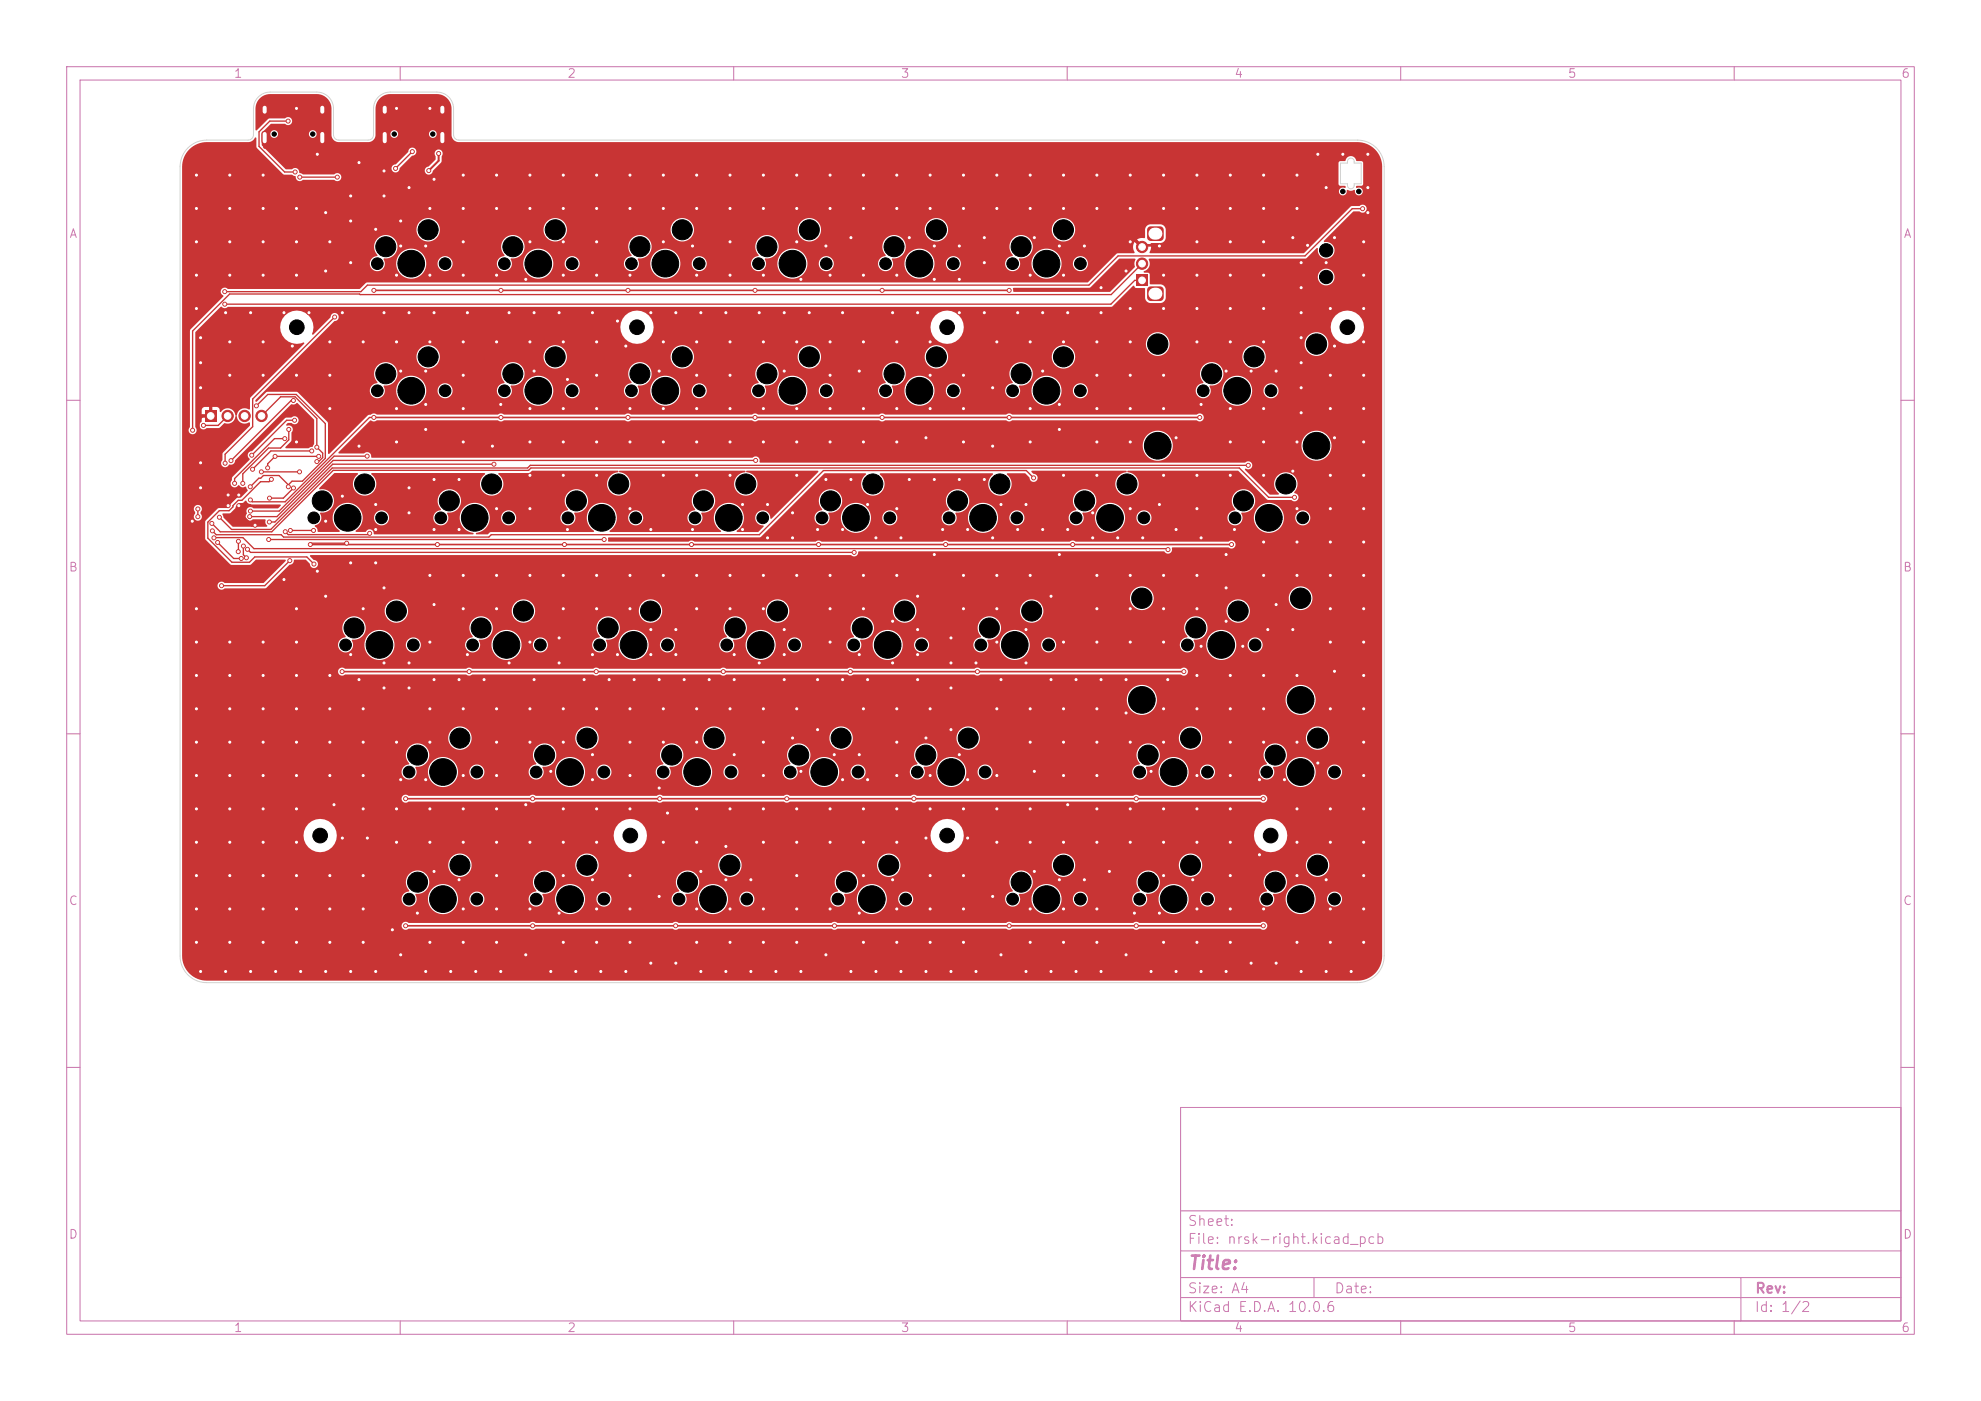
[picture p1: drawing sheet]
<svg xmlns="http://www.w3.org/2000/svg" width="297mm" height="210mm" viewBox="0 0 297 210" stroke-linecap="round" stroke-linejoin="round" font-family="sans-serif">
<defs><g id="words">
<text font-size="2" fill="#c872ab" x="178" y="190.8">Title:</text>
<g font-size="1.5" fill="#c872ab">
<text x="178" y="184.1">Sheet:</text>
<text x="178" y="186.8">File: nrsk-right.kicad_pcb</text>
<text x="178" y="197">KiCad E.D.A. 10.0.6</text>
<text x="178" y="194.2">Size: A4</text>
<text x="200" y="194.2">Date:</text>
<text x="263" y="197">Id: 1/2</text>
<text x="263" y="194.2">Rev:</text>
</g>
<g font-size="1.3" fill="#c872ab">
<text x="35" y="12">1</text>
<text x="85" y="12">2</text>
<text x="135" y="12">3</text>
<text x="185" y="12">4</text>
<text x="235" y="12">5</text>
<text x="285" y="12">6</text>
<text x="10.3" y="36">A</text>
<text x="285.3" y="36">A</text>
<text x="10.2" y="86">B</text>
<text x="285.2" y="86">B</text>
<text x="10.2" y="136">C</text>
<text x="285.2" y="136">C</text>
<text x="10.2" y="186">D</text>
<text x="285.2" y="186">D</text>
<text x="35" y="200">1</text>
<text x="85" y="200">2</text>
<text x="135" y="200">3</text>
<text x="185" y="200">4</text>
<text x="235" y="200">5</text>
<text x="285" y="200">6</text>
</g>
</g></defs>
<g fill="none" stroke="#c872ab" stroke-width=".15">
<path d="M10 10h277v190h-277zM12 12h273v186h-273zM60 10v2M110 10v2M160 10v2M210 10v2M260 10v2M10 60h2M285 60h2M10 110h2M285 110h2M10 160h2"/>
<path d="M177 166h108v32h-108zM285 160h2M60 198v2M110 198v2M160 198v2M177 194.5h108M177 191.5h108M177 187.5h108M177 181.5h108M197 191.5v3M210 198v2M260 198v2"/>
<path d="M261 191.5v6.5"/>
</g>
<g fill="#c83434">
<path d="M172.1 34.1l.4-.2h1.4l.4 .2 .2 .4v1.1l-.2 .4-.4 .1h-1.4l-.4-.1-.1-.4v-1.1z"/>
<path d="M172.1 43.1l.4-.2h1.4l.4 .2 .2 .4v1.1l-.2 .4-.4 .1h-1.4l-.4-.1-.1-.4v-1.1z"/>
<path d="M170.4 41.2h1.7v1.7h-1.7z"/>
</g>
<g fill="#c83434" stroke="#c83434" stroke-width=".15">
<circle cx="171.2" cy="39.5" r=".85"/>
<circle cx="171.2" cy="37" r=".85"/>
</g>
<path d="M30.7 61.5h1.7v1.7h-1.7z" fill="#c83434"/>
<g fill="#c83434" stroke="#c83434" stroke-width=".15">
<circle cx="34.1" cy="62.3" r=".85"/>
<circle cx="36.7" cy="62.3" r=".85"/>
<circle cx="39.2" cy="62.3" r=".85"/>
<circle cx="90.6" cy="80.9" r=".3"/>
<circle cx="40.3" cy="80.9" r=".3"/>
<circle cx="31.8" cy="79.6" r=".3"/>
<circle cx="155" cy="71.6" r=".3"/>
<circle cx="37.5" cy="76.6" r=".3"/>
<circle cx="55" cy="68.4" r=".3"/>
<circle cx="74.1" cy="69.6" r=".3"/>
<circle cx="40.4" cy="78.2" r=".3"/>
<circle cx="128.1" cy="82.8" r=".3"/>
<circle cx="37.1" cy="82.3" r=".3"/>
<circle cx="37.4" cy="77.4" r=".3"/>
<circle cx="113.3" cy="69" r=".3"/>
<circle cx="175.1" cy="82.4" r=".3"/>
<circle cx="32.1" cy="80.6" r=".3"/>
<circle cx="33.7" cy="45.6" r=".3"/>
<circle cx="28.9" cy="64.5" r=".3"/>
<circle cx="159.5" cy="96.3" r=".3"/>
<circle cx="138.8" cy="125.6" r=".3"/>
<circle cx="88.8" cy="116.9" r=".3"/>
<circle cx="65.1" cy="71.9" r=".3"/>
<circle cx="60.1" cy="33.1" r=".3"/>
<circle cx="56.3" cy="75.6" r=".3"/>
<circle cx="159.5" cy="31.3" r=".3"/>
<circle cx="183.8" cy="93.1" r=".3"/>
<circle cx="35.8" cy="74.2" r=".3"/>
<circle cx="144.5" cy="66.3" r=".3"/>
<circle cx="164.5" cy="51.3" r=".3"/>
<circle cx="152.6" cy="79.4" r=".3"/>
<circle cx="195.1" cy="50.6" r=".3"/>
<circle cx="164.5" cy="126.2" r=".3"/>
<circle cx="119.4" cy="36.3" r=".3"/>
<circle cx="34.2" cy="75.8" r=".3"/>
<circle cx="154.5" cy="31.3" r=".3"/>
<circle cx="198.8" cy="145.6" r=".3"/>
<circle cx="194.4" cy="111.2" r=".3"/>
<circle cx="205.1" cy="31.9" r=".3"/>
<circle cx="119.4" cy="26.3" r=".3"/>
<circle cx="48.8" cy="145.6" r=".3"/>
<circle cx="117.6" cy="94.4" r=".3"/>
<circle cx="109.4" cy="36.3" r=".3"/>
<circle cx="80.1" cy="101.9" r=".3"/>
<circle cx="134.5" cy="41.2" r=".3"/>
<circle cx="124.5" cy="41.2" r=".3"/>
<circle cx="54.4" cy="116.2" r=".3"/>
<circle cx="158.8" cy="131.9" r=".3"/>
<circle cx="154.5" cy="61.3" r=".3"/>
<circle cx="49.5" cy="106.2" r=".3"/>
<circle cx="44.5" cy="116.2" r=".3"/>
<circle cx="148.8" cy="134.4" r=".3"/>
<circle cx="189.4" cy="46.3" r=".3"/>
<circle cx="74.4" cy="126.2" r=".3"/>
<circle cx="79.4" cy="36.3" r=".3"/>
<circle cx="97.6" cy="98.1" r=".3"/>
<circle cx="84.4" cy="106.2" r=".3"/>
<circle cx="169.4" cy="46.3" r=".3"/>
<circle cx="174.5" cy="91.3" r=".3"/>
<circle cx="124.5" cy="136.2" r=".3"/>
<circle cx="74.4" cy="76.3" r=".3"/>
<circle cx="69.4" cy="106.2" r=".3"/>
<circle cx="174.5" cy="96.3" r=".3"/>
<circle cx="114.4" cy="86.3" r=".3"/>
<circle cx="29.5" cy="131.2" r=".3"/>
<circle cx="114.4" cy="116.2" r=".3"/>
<circle cx="185.1" cy="79.4" r=".3"/>
<circle cx="99.4" cy="31.3" r=".3"/>
<circle cx="137.6" cy="89.4" r=".3"/>
<circle cx="104.4" cy="121.2" r=".3"/>
<circle cx="194.4" cy="86.3" r=".3"/>
<circle cx="184.4" cy="136.2" r=".3"/>
<circle cx="120.1" cy="145.6" r=".3"/>
<circle cx="156.3" cy="55.6" r=".3"/>
<circle cx="104.4" cy="106.2" r=".3"/>
<circle cx="179.5" cy="36.3" r=".3"/>
<circle cx="204.4" cy="91.3" r=".3"/>
<circle cx="34.5" cy="51.3" r=".3"/>
<circle cx="164.5" cy="86.3" r=".3"/>
<circle cx="168.8" cy="106.9" r=".3"/>
<circle cx="69.4" cy="26.3" r=".3"/>
<circle cx="69.4" cy="61.3" r=".3"/>
<circle cx="110.1" cy="113.1" r=".3"/>
<circle cx="29.5" cy="121.2" r=".3"/>
<circle cx="164.5" cy="136.2" r=".3"/>
<circle cx="184.4" cy="121.2" r=".3"/>
<circle cx="169.5" cy="26.3" r=".3"/>
<circle cx="29.5" cy="101.2" r=".3"/>
<circle cx="204.4" cy="81.3" r=".3"/>
<circle cx="184.4" cy="116.2" r=".3"/>
<circle cx="143.8" cy="71.9" r=".3"/>
<circle cx="115.1" cy="80.6" r=".3"/>
<circle cx="64.4" cy="111.2" r=".3"/>
<circle cx="196" cy="36.8" r=".3"/>
<circle cx="29.5" cy="116.2" r=".3"/>
<circle cx="149.5" cy="91.3" r=".3"/>
<circle cx="109.4" cy="106.2" r=".3"/>
<circle cx="139.5" cy="26.3" r=".3"/>
<circle cx="204.4" cy="106.2" r=".3"/>
<circle cx="74.4" cy="106.2" r=".3"/>
<circle cx="176.3" cy="145.6" r=".3"/>
<circle cx="34.5" cy="116.2" r=".3"/>
<circle cx="184.4" cy="131.2" r=".3"/>
<circle cx="49.4" cy="61.3" r=".3"/>
<circle cx="200.1" cy="100.6" r=".3"/>
<circle cx="117.6" cy="46.9" r=".3"/>
<circle cx="189.4" cy="101.2" r=".3"/>
<circle cx="94.4" cy="91.3" r=".3"/>
<circle cx="204.4" cy="66.3" r=".3"/>
<circle cx="164.5" cy="56.3" r=".3"/>
<circle cx="184.4" cy="61.3" r=".3"/>
<circle cx="199.4" cy="136.2" r=".3"/>
<circle cx="89.4" cy="31.3" r=".3"/>
<circle cx="64.4" cy="96.3" r=".3"/>
<circle cx="89.4" cy="91.3" r=".3"/>
<circle cx="129.5" cy="51.3" r=".3"/>
<circle cx="183.8" cy="145.6" r=".3"/>
<circle cx="47.6" cy="85.6" r=".3"/>
<circle cx="127.6" cy="35.6" r=".3"/>
<circle cx="79.4" cy="31.3" r=".3"/>
<circle cx="44.4" cy="66.3" r=".3"/>
<circle cx="118.8" cy="110.6" r=".3"/>
<circle cx="90.1" cy="145.6" r=".3"/>
<circle cx="54.4" cy="131.2" r=".3"/>
<circle cx="193.8" cy="94.4" r=".3"/>
<circle cx="56.3" cy="79.4" r=".3"/>
<circle cx="78.8" cy="120.6" r=".3"/>
<circle cx="140.1" cy="71.9" r=".3"/>
<circle cx="58.8" cy="139.4" r=".3"/>
<circle cx="131.3" cy="80.6" r=".3"/>
<circle cx="189.4" cy="66.3" r=".3"/>
<circle cx="128.8" cy="113.1" r=".3"/>
<circle cx="149.5" cy="51.3" r=".3"/>
<circle cx="79.4" cy="26.3" r=".3"/>
<circle cx="164.5" cy="141.2" r=".3"/>
<circle cx="157.6" cy="89.4" r=".3"/>
<circle cx="109.4" cy="31.3" r=".3"/>
<circle cx="124.5" cy="31.3" r=".3"/>
<circle cx="174.4" cy="56.3" r=".3"/>
<circle cx="89.4" cy="51.3" r=".3"/>
<circle cx="99.4" cy="86.3" r=".3"/>
<circle cx="94.4" cy="136.2" r=".3"/>
<circle cx="160.1" cy="46.9" r=".3"/>
<circle cx="170.1" cy="136.9" r=".3"/>
<circle cx="154.5" cy="126.2" r=".3"/>
<circle cx="109.4" cy="91.3" r=".3"/>
<circle cx="52.6" cy="98.1" r=".3"/>
<circle cx="201.3" cy="23.1" r=".3"/>
<circle cx="39.5" cy="131.2" r=".3"/>
<circle cx="171.3" cy="80.6" r=".3"/>
<circle cx="138.8" cy="145.6" r=".3"/>
<circle cx="109.4" cy="141.2" r=".3"/>
<circle cx="69.4" cy="141.2" r=".3"/>
<circle cx="164.5" cy="61.3" r=".3"/>
<circle cx="128.8" cy="136.9" r=".3"/>
<circle cx="88.8" cy="98.1" r=".3"/>
<circle cx="195.1" cy="39.4" r=".3"/>
<circle cx="71.3" cy="145.6" r=".3"/>
<circle cx="200.1" cy="65.6" r=".3"/>
<circle cx="135.1" cy="80.6" r=".3"/>
<circle cx="155.1" cy="130.6" r=".3"/>
<circle cx="140.1" cy="41.9" r=".3"/>
<circle cx="174.5" cy="31.3" r=".3"/>
<circle cx="137.6" cy="101.9" r=".3"/>
<circle cx="139.5" cy="116.2" r=".3"/>
<circle cx="157.6" cy="145.6" r=".3"/>
<circle cx="83.8" cy="99.4" r=".3"/>
<circle cx="204.4" cy="36.3" r=".3"/>
<circle cx="29.5" cy="91.3" r=".3"/>
<circle cx="104.4" cy="136.2" r=".3"/>
<circle cx="78.8" cy="41.9" r=".3"/>
<circle cx="105.1" cy="130.6" r=".3"/>
<circle cx="193.8" cy="35.6" r=".3"/>
<circle cx="79.4" cy="51.3" r=".3"/>
<circle cx="124.5" cy="126.2" r=".3"/>
<circle cx="174.5" cy="111.2" r=".3"/>
<circle cx="142.6" cy="109.4" r=".3"/>
<circle cx="114.4" cy="51.3" r=".3"/>
<circle cx="145.1" cy="79.4" r=".3"/>
<circle cx="63.8" cy="60.6" r=".3"/>
<circle cx="29.5" cy="96.3" r=".3"/>
<circle cx="184.5" cy="36.3" r=".3"/>
<circle cx="158.8" cy="83.1" r=".3"/>
<circle cx="180.1" cy="80.6" r=".3"/>
<circle cx="119.4" cy="131.2" r=".3"/>
<circle cx="94.4" cy="121.2" r=".3"/>
<circle cx="87.6" cy="101.9" r=".3"/>
<circle cx="134.5" cy="121.2" r=".3"/>
<circle cx="74.4" cy="111.2" r=".3"/>
<circle cx="154.5" cy="111.2" r=".3"/>
<circle cx="84.4" cy="131.2" r=".3"/>
<circle cx="82.6" cy="145.6" r=".3"/>
<circle cx="124.5" cy="56.3" r=".3"/>
<circle cx="49.5" cy="111.2" r=".3"/>
<circle cx="121.3" cy="46.9" r=".3"/>
<circle cx="153.8" cy="94.4" r=".3"/>
<circle cx="172.6" cy="115.6" r=".3"/>
<circle cx="54.4" cy="106.2" r=".3"/>
<circle cx="184.4" cy="46.3" r=".3"/>
<circle cx="111.3" cy="79.4" r=".3"/>
<circle cx="149.5" cy="126.2" r=".3"/>
<circle cx="155.1" cy="115.6" r=".3"/>
<circle cx="74.4" cy="91.3" r=".3"/>
<circle cx="99.4" cy="61.3" r=".3"/>
<circle cx="62.6" cy="136.9" r=".3"/>
<circle cx="135.1" cy="145.6" r=".3"/>
<circle cx="204.4" cy="51.3" r=".3"/>
<circle cx="114.4" cy="111.2" r=".3"/>
<circle cx="184.4" cy="101.2" r=".3"/>
<circle cx="104.4" cy="126.2" r=".3"/>
<circle cx="65.1" cy="90.6" r=".3"/>
<circle cx="47.6" cy="23.1" r=".3"/>
<circle cx="44.4" cy="56.3" r=".3"/>
<circle cx="194.4" cy="121.2" r=".3"/>
<circle cx="199.4" cy="56.3" r=".3"/>
<circle cx="173.8" cy="136.9" r=".3"/>
<circle cx="34.5" cy="56.3" r=".3"/>
<circle cx="141.3" cy="79.4" r=".3"/>
<circle cx="183.8" cy="55.6" r=".3"/>
<circle cx="172.6" cy="145.6" r=".3"/>
<circle cx="89.4" cy="26.3" r=".3"/>
<circle cx="187.6" cy="55.6" r=".3"/>
<circle cx="69.4" cy="116.2" r=".3"/>
<circle cx="204.4" cy="41.2" r=".3"/>
<circle cx="129.5" cy="121.2" r=".3"/>
<circle cx="44.5" cy="111.2" r=".3"/>
<circle cx="29.5" cy="31.3" r=".3"/>
<circle cx="154.5" cy="26.3" r=".3"/>
<circle cx="37.6" cy="46.9" r=".3"/>
<circle cx="99.4" cy="51.3" r=".3"/>
<circle cx="169.5" cy="121.2" r=".3"/>
<circle cx="44.4" cy="141.2" r=".3"/>
<circle cx="30.1" cy="58.1" r=".3"/>
<circle cx="39.5" cy="101.2" r=".3"/>
<circle cx="82.6" cy="115.6" r=".3"/>
<circle cx="164.5" cy="96.3" r=".3"/>
<circle cx="147.6" cy="39.4" r=".3"/>
<circle cx="143.8" cy="41.9" r=".3"/>
<circle cx="28.8" cy="78.1" r=".3"/>
<circle cx="195.1" cy="43.1" r=".3"/>
<circle cx="169.4" cy="61.3" r=".3"/>
<circle cx="205.1" cy="23.1" r=".3"/>
<circle cx="74.4" cy="31.3" r=".3"/>
<circle cx="109.4" cy="66.3" r=".3"/>
<circle cx="50.1" cy="120.6" r=".3"/>
<circle cx="152.6" cy="46.9" r=".3"/>
<circle cx="131.3" cy="145.6" r=".3"/>
<circle cx="68.8" cy="131.9" r=".3"/>
<circle cx="189.5" cy="36.3" r=".3"/>
<circle cx="129.5" cy="106.2" r=".3"/>
<circle cx="134.5" cy="111.2" r=".3"/>
<circle cx="129.5" cy="126.2" r=".3"/>
<circle cx="189.4" cy="136.2" r=".3"/>
<circle cx="97.6" cy="79.4" r=".3"/>
<circle cx="114.4" cy="126.2" r=".3"/>
<circle cx="34.5" cy="41.2" r=".3"/>
<circle cx="179.4" cy="71.3" r=".3"/>
<circle cx="147.6" cy="46.9" r=".3"/>
<circle cx="44.4" cy="131.2" r=".3"/>
<circle cx="169.5" cy="96.3" r=".3"/>
<circle cx="112.6" cy="131.9" r=".3"/>
<circle cx="189.4" cy="71.3" r=".3"/>
<circle cx="198.8" cy="131.9" r=".3"/>
<circle cx="92.6" cy="98.1" r=".3"/>
<circle cx="34.5" cy="106.2" r=".3"/>
<circle cx="68.8" cy="71.9" r=".3"/>
<circle cx="197.6" cy="23.1" r=".3"/>
<circle cx="179.4" cy="126.2" r=".3"/>
<circle cx="105.1" cy="145.6" r=".3"/>
<circle cx="56.3" cy="34.4" r=".3"/>
<circle cx="99.4" cy="111.2" r=".3"/>
<circle cx="49.4" cy="141.2" r=".3"/>
<circle cx="204.4" cy="46.3" r=".3"/>
<circle cx="197.6" cy="114.4" r=".3"/>
<circle cx="44.4" cy="16.2" r=".3"/>
<circle cx="199.4" cy="86.3" r=".3"/>
<circle cx="39.5" cy="121.2" r=".3"/>
<circle cx="67.6" cy="145.6" r=".3"/>
<circle cx="79.4" cy="96.3" r=".3"/>
<circle cx="89.4" cy="36.3" r=".3"/>
<circle cx="117.6" cy="101.9" r=".3"/>
<circle cx="42.6" cy="86.9" r=".3"/>
<circle cx="64.5" cy="31.3" r=".3"/>
<circle cx="63.8" cy="64.4" r=".3"/>
<circle cx="69.4" cy="56.3" r=".3"/>
<circle cx="204.4" cy="131.2" r=".3"/>
<circle cx="163.8" cy="80.6" r=".3"/>
<circle cx="122.6" cy="101.9" r=".3"/>
<circle cx="76.3" cy="99.4" r=".3"/>
<circle cx="161.3" cy="101.9" r=".3"/>
<circle cx="38.2" cy="78.7" r=".3"/>
<circle cx="130.1" cy="101.9" r=".3"/>
<circle cx="194.4" cy="131.2" r=".3"/>
<circle cx="191.3" cy="90.6" r=".3"/>
<circle cx="129.5" cy="31.3" r=".3"/>
<circle cx="115.1" cy="75.6" r=".3"/>
<circle cx="195.1" cy="61.9" r=".3"/>
<circle cx="179.4" cy="86.3" r=".3"/>
<circle cx="39.5" cy="141.2" r=".3"/>
<circle cx="191.3" cy="144.4" r=".3"/>
<circle cx="149.5" cy="116.2" r=".3"/>
<circle cx="39.5" cy="111.2" r=".3"/>
<circle cx="162.6" cy="131.9" r=".3"/>
<circle cx="35.8" cy="75.8" r=".3"/>
<circle cx="79.4" cy="76.3" r=".3"/>
<circle cx="69.4" cy="41.2" r=".3"/>
<circle cx="49.4" cy="136.2" r=".3"/>
<circle cx="184.5" cy="41.2" r=".3"/>
<circle cx="129.5" cy="86.3" r=".3"/>
<circle cx="94.4" cy="41.2" r=".3"/>
<circle cx="195.1" cy="54.4" r=".3"/>
<circle cx="134.5" cy="136.2" r=".3"/>
<circle cx="149.5" cy="121.2" r=".3"/>
<circle cx="109.4" cy="136.2" r=".3"/>
<circle cx="134.5" cy="141.2" r=".3"/>
<circle cx="60.1" cy="116.9" r=".3"/>
<circle cx="129.5" cy="61.3" r=".3"/>
<circle cx="69.4" cy="126.2" r=".3"/>
<circle cx="150.1" cy="75.6" r=".3"/>
<circle cx="94.4" cy="141.2" r=".3"/>
<circle cx="191.3" cy="55.6" r=".3"/>
<circle cx="184.5" cy="26.3" r=".3"/>
<circle cx="179.4" cy="121.2" r=".3"/>
<circle cx="179.5" cy="31.3" r=".3"/>
<circle cx="179.4" cy="106.2" r=".3"/>
<circle cx="149.5" cy="31.3" r=".3"/>
<circle cx="39.5" cy="106.2" r=".3"/>
<circle cx="89.4" cy="71.3" r=".3"/>
<circle cx="204.4" cy="96.3" r=".3"/>
<circle cx="48.8" cy="78.1" r=".3"/>
<circle cx="126.3" cy="116.9" r=".3"/>
<circle cx="169.4" cy="51.3" r=".3"/>
<circle cx="117.6" cy="98.1" r=".3"/>
<circle cx="188.8" cy="116.9" r=".3"/>
<circle cx="179.4" cy="101.2" r=".3"/>
<circle cx="134.5" cy="106.2" r=".3"/>
<circle cx="158.8" cy="60.6" r=".3"/>
<circle cx="123.8" cy="143.1" r=".3"/>
<circle cx="129.5" cy="26.3" r=".3"/>
<circle cx="145.1" cy="116.9" r=".3"/>
<circle cx="104.4" cy="71.3" r=".3"/>
<circle cx="64.4" cy="106.2" r=".3"/>
<circle cx="84.4" cy="121.2" r=".3"/>
<circle cx="84.4" cy="26.3" r=".3"/>
<circle cx="29.5" cy="41.2" r=".3"/>
<circle cx="145.1" cy="125.6" r=".3"/>
<circle cx="29.5" cy="141.2" r=".3"/>
<circle cx="29.5" cy="111.2" r=".3"/>
<circle cx="114.4" cy="61.3" r=".3"/>
<circle cx="204.4" cy="116.2" r=".3"/>
<circle cx="119.4" cy="106.2" r=".3"/>
<circle cx="142.6" cy="145.6" r=".3"/>
<circle cx="64.5" cy="41.2" r=".3"/>
<circle cx="79.4" cy="111.2" r=".3"/>
<circle cx="119.4" cy="31.3" r=".3"/>
<circle cx="134.5" cy="126.2" r=".3"/>
<circle cx="65.1" cy="130.6" r=".3"/>
<circle cx="134.5" cy="26.3" r=".3"/>
<circle cx="164.5" cy="121.2" r=".3"/>
<circle cx="89.4" cy="121.2" r=".3"/>
<circle cx="150.1" cy="143.1" r=".3"/>
<circle cx="64.4" cy="51.3" r=".3"/>
<circle cx="169.5" cy="111.2" r=".3"/>
<circle cx="138.8" cy="110.6" r=".3"/>
<circle cx="204.4" cy="141.2" r=".3"/>
<circle cx="110.1" cy="101.9" r=".3"/>
<circle cx="49.4" cy="51.3" r=".3"/>
<circle cx="108.8" cy="131.9" r=".3"/>
<circle cx="139.5" cy="136.2" r=".3"/>
<circle cx="65.1" cy="46.9" r=".3"/>
<circle cx="80.1" cy="46.9" r=".3"/>
<circle cx="60.1" cy="36.9" r=".3"/>
<circle cx="188.8" cy="128.1" r=".3"/>
<circle cx="159.5" cy="106.2" r=".3"/>
<circle cx="30.1" cy="145.6" r=".3"/>
<circle cx="164.5" cy="66.3" r=".3"/>
<circle cx="164.5" cy="106.2" r=".3"/>
<circle cx="49.4" cy="131.2" r=".3"/>
<circle cx="174.4" cy="126.2" r=".3"/>
<circle cx="133.8" cy="99.4" r=".3"/>
<circle cx="183.8" cy="88.1" r=".3"/>
<circle cx="148.8" cy="80.6" r=".3"/>
<circle cx="167.6" cy="80.6" r=".3"/>
<circle cx="129.5" cy="141.2" r=".3"/>
<circle cx="155.1" cy="35.6" r=".3"/>
<circle cx="74.4" cy="141.2" r=".3"/>
<circle cx="79.4" cy="71.3" r=".3"/>
<circle cx="112.6" cy="145.6" r=".3"/>
<circle cx="94.4" cy="26.3" r=".3"/>
<circle cx="44.5" cy="101.2" r=".3"/>
<circle cx="174.5" cy="71.3" r=".3"/>
<circle cx="174.5" cy="41.2" r=".3"/>
<circle cx="73.8" cy="66.9" r=".3"/>
<circle cx="30.1" cy="69.4" r=".3"/>
<circle cx="164.5" cy="26.3" r=".3"/>
<circle cx="98.8" cy="134.4" r=".3"/>
<circle cx="102.6" cy="101.9" r=".3"/>
<circle cx="147.6" cy="35.6" r=".3"/>
<circle cx="195.1" cy="58.1" r=".3"/>
<circle cx="52.6" cy="29.4" r=".3"/>
<circle cx="94.4" cy="31.3" r=".3"/>
<circle cx="94.4" cy="61.3" r=".3"/>
<circle cx="123.8" cy="71.9" r=".3"/>
<circle cx="104.4" cy="56.3" r=".3"/>
<circle cx="154.5" cy="136.2" r=".3"/>
<circle cx="133.8" cy="93.1" r=".3"/>
<circle cx="84.4" cy="66.3" r=".3"/>
<circle cx="64.4" cy="86.3" r=".3"/>
<circle cx="39.5" cy="126.2" r=".3"/>
<circle cx="184.4" cy="71.3" r=".3"/>
<circle cx="52.6" cy="145.6" r=".3"/>
<circle cx="72.6" cy="101.9" r=".3"/>
<circle cx="136.3" cy="35.6" r=".3"/>
<circle cx="74.4" cy="121.2" r=".3"/>
<circle cx="89.4" cy="86.3" r=".3"/>
<circle cx="51.3" cy="74.4" r=".3"/>
<circle cx="57.6" cy="103.1" r=".3"/>
<circle cx="199.4" cy="61.3" r=".3"/>
<circle cx="200.1" cy="51.9" r=".3"/>
<circle cx="180.1" cy="96.9" r=".3"/>
<circle cx="113.8" cy="46.9" r=".3"/>
<circle cx="88.8" cy="131.9" r=".3"/>
<circle cx="84.4" cy="126.2" r=".3"/>
<circle cx="104.4" cy="31.3" r=".3"/>
<circle cx="204.4" cy="101.2" r=".3"/>
<circle cx="54.4" cy="111.2" r=".3"/>
<circle cx="61.3" cy="46.9" r=".3"/>
<circle cx="79.4" cy="126.2" r=".3"/>
<circle cx="64.4" cy="141.2" r=".3"/>
<circle cx="104.4" cy="61.3" r=".3"/>
<circle cx="204.4" cy="71.3" r=".3"/>
<circle cx="74.4" cy="131.2" r=".3"/>
<circle cx="168.8" cy="101.9" r=".3"/>
<circle cx="139.5" cy="121.2" r=".3"/>
<circle cx="202.6" cy="145.6" r=".3"/>
<circle cx="189.4" cy="61.3" r=".3"/>
<circle cx="160.1" cy="120.6" r=".3"/>
<circle cx="51.3" cy="125.6" r=".3"/>
<circle cx="126.3" cy="101.9" r=".3"/>
<circle cx="116.3" cy="145.6" r=".3"/>
<circle cx="194.4" cy="101.2" r=".3"/>
<circle cx="48.8" cy="40.6" r=".3"/>
<circle cx="34.5" cy="141.2" r=".3"/>
<circle cx="187.6" cy="144.4" r=".3"/>
<circle cx="164.5" cy="31.3" r=".3"/>
<circle cx="91.3" cy="101.9" r=".3"/>
<circle cx="163.8" cy="76.9" r=".3"/>
<circle cx="44.5" cy="106.2" r=".3"/>
<circle cx="161.3" cy="145.6" r=".3"/>
<circle cx="88.8" cy="46.9" r=".3"/>
<circle cx="34.5" cy="121.2" r=".3"/>
<circle cx="98.8" cy="101.9" r=".3"/>
<circle cx="89.4" cy="141.2" r=".3"/>
<circle cx="74.4" cy="51.3" r=".3"/>
<circle cx="114.4" cy="141.2" r=".3"/>
<circle cx="34.5" cy="36.3" r=".3"/>
<circle cx="154.5" cy="86.3" r=".3"/>
<circle cx="184.4" cy="111.2" r=".3"/>
<circle cx="124.5" cy="26.3" r=".3"/>
<circle cx="174.5" cy="26.3" r=".3"/>
<circle cx="114.4" cy="26.3" r=".3"/>
<circle cx="144.5" cy="86.3" r=".3"/>
<circle cx="168.8" cy="143.1" r=".3"/>
<circle cx="179.4" cy="141.2" r=".3"/>
<circle cx="189.4" cy="86.3" r=".3"/>
<circle cx="204.4" cy="76.3" r=".3"/>
<circle cx="54.4" cy="51.3" r=".3"/>
<circle cx="154.5" cy="106.2" r=".3"/>
<circle cx="84.4" cy="61.3" r=".3"/>
<circle cx="199.4" cy="46.3" r=".3"/>
<circle cx="105.1" cy="46.9" r=".3"/>
<circle cx="84.4" cy="51.3" r=".3"/>
<circle cx="29.5" cy="26.3" r=".3"/>
<circle cx="29.5" cy="136.2" r=".3"/>
<circle cx="134.5" cy="61.3" r=".3"/>
<circle cx="156.3" cy="79.4" r=".3"/>
<circle cx="54.4" cy="136.2" r=".3"/>
<circle cx="89.4" cy="66.3" r=".3"/>
<circle cx="204.4" cy="126.2" r=".3"/>
<circle cx="189.4" cy="51.3" r=".3"/>
<circle cx="184.4" cy="66.3" r=".3"/>
<circle cx="33.8" cy="46.9" r=".3"/>
<circle cx="123.8" cy="36.9" r=".3"/>
<circle cx="119.4" cy="121.2" r=".3"/>
<circle cx="93.8" cy="51.9" r=".3"/>
<circle cx="104.4" cy="26.3" r=".3"/>
<circle cx="59.5" cy="41.2" r=".3"/>
<circle cx="125.1" cy="113.1" r=".3"/>
<circle cx="44.4" cy="136.2" r=".3"/>
<circle cx="95.1" cy="101.9" r=".3"/>
<circle cx="63.8" cy="36.9" r=".3"/>
<circle cx="142.6" cy="95.6" r=".3"/>
<circle cx="104.4" cy="86.3" r=".3"/>
<circle cx="160.1" cy="79.4" r=".3"/>
<circle cx="44.5" cy="41.2" r=".3"/>
<circle cx="106.3" cy="101.9" r=".3"/>
<circle cx="89.4" cy="126.2" r=".3"/>
<circle cx="76.3" cy="46.9" r=".3"/>
<circle cx="126.3" cy="79.4" r=".3"/>
<circle cx="94.4" cy="116.2" r=".3"/>
<circle cx="34.5" cy="136.2" r=".3"/>
<circle cx="169.4" cy="66.3" r=".3"/>
<circle cx="124.5" cy="91.3" r=".3"/>
<circle cx="74.4" cy="136.2" r=".3"/>
<circle cx="189.4" cy="81.3" r=".3"/>
<circle cx="44.5" cy="36.3" r=".3"/>
<circle cx="199.4" cy="76.3" r=".3"/>
<circle cx="144.5" cy="91.3" r=".3"/>
<circle cx="69.4" cy="51.3" r=".3"/>
<circle cx="49.5" cy="36.3" r=".3"/>
<circle cx="176.3" cy="65.6" r=".3"/>
<circle cx="149.5" cy="86.3" r=".3"/>
<circle cx="101.3" cy="98.1" r=".3"/>
<circle cx="39.5" cy="136.2" r=".3"/>
<circle cx="148.8" cy="58.1" r=".3"/>
<circle cx="39.5" cy="116.2" r=".3"/>
<circle cx="49.5" cy="101.2" r=".3"/>
<circle cx="144.5" cy="31.3" r=".3"/>
<circle cx="83.8" cy="46.9" r=".3"/>
<circle cx="199.4" cy="106.2" r=".3"/>
<circle cx="136.3" cy="71.9" r=".3"/>
<circle cx="140.1" cy="36.9" r=".3"/>
<circle cx="119.4" cy="141.2" r=".3"/>
<circle cx="54.4" cy="91.3" r=".3"/>
<circle cx="199.4" cy="81.3" r=".3"/>
<circle cx="69.4" cy="91.3" r=".3"/>
<circle cx="159.5" cy="141.2" r=".3"/>
<circle cx="199.4" cy="96.3" r=".3"/>
<circle cx="69.4" cy="36.3" r=".3"/>
<circle cx="53.8" cy="24.4" r=".3"/>
<circle cx="174.5" cy="121.2" r=".3"/>
<circle cx="118.8" cy="76.9" r=".3"/>
<circle cx="179.4" cy="136.2" r=".3"/>
<circle cx="153.8" cy="145.6" r=".3"/>
<circle cx="103.8" cy="79.4" r=".3"/>
<circle cx="159.5" cy="26.3" r=".3"/>
<circle cx="199.4" cy="91.3" r=".3"/>
<circle cx="56.3" cy="84.4" r=".3"/>
<circle cx="61.3" cy="73.1" r=".3"/>
<circle cx="84.4" cy="36.3" r=".3"/>
<circle cx="120.1" cy="115.6" r=".3"/>
<circle cx="94.4" cy="76.3" r=".3"/>
<circle cx="94.4" cy="111.2" r=".3"/>
<circle cx="199.4" cy="126.2" r=".3"/>
<circle cx="69.4" cy="66.3" r=".3"/>
<circle cx="159.5" cy="116.2" r=".3"/>
<circle cx="169.5" cy="36.3" r=".3"/>
<circle cx="84.4" cy="111.2" r=".3"/>
<circle cx="111.3" cy="75.6" r=".3"/>
<circle cx="92.6" cy="48.1" r=".3"/>
<circle cx="174.4" cy="141.2" r=".3"/>
<circle cx="198.8" cy="39.4" r=".3"/>
<circle cx="176.3" cy="79.4" r=".3"/>
<circle cx="100.1" cy="121.9" r=".3"/>
<circle cx="199.4" cy="121.2" r=".3"/>
<circle cx="80.1" cy="55.6" r=".3"/>
<circle cx="158.8" cy="36.9" r=".3"/>
<circle cx="54.4" cy="121.2" r=".3"/>
<circle cx="44.4" cy="126.2" r=".3"/>
<circle cx="124.5" cy="121.2" r=".3"/>
<circle cx="127.6" cy="71.9" r=".3"/>
<circle cx="59.4" cy="111.2" r=".3"/>
<circle cx="69.4" cy="121.2" r=".3"/>
<circle cx="44.5" cy="31.3" r=".3"/>
<circle cx="74.4" cy="26.3" r=".3"/>
<circle cx="183.8" cy="83.1" r=".3"/>
<circle cx="113.8" cy="99.4" r=".3"/>
<circle cx="30.1" cy="73.1" r=".3"/>
<circle cx="195.1" cy="46.9" r=".3"/>
<circle cx="124.5" cy="96.3" r=".3"/>
<circle cx="194.4" cy="126.2" r=".3"/>
<circle cx="34.5" cy="126.2" r=".3"/>
<circle cx="164.5" cy="91.3" r=".3"/>
<circle cx="109.4" cy="121.2" r=".3"/>
<circle cx="179.5" cy="26.3" r=".3"/>
<circle cx="168.8" cy="40.6" r=".3"/>
<circle cx="84.4" cy="71.3" r=".3"/>
<circle cx="137.6" cy="98.1" r=".3"/>
<circle cx="74.4" cy="41.2" r=".3"/>
<circle cx="130.1" cy="75.6" r=".3"/>
<circle cx="143.8" cy="36.9" r=".3"/>
<circle cx="34.5" cy="101.2" r=".3"/>
<circle cx="94.4" cy="66.3" r=".3"/>
<circle cx="88.8" cy="113.1" r=".3"/>
<circle cx="59.4" cy="121.2" r=".3"/>
<circle cx="179.4" cy="46.3" r=".3"/>
<circle cx="189.4" cy="111.2" r=".3"/>
<circle cx="144.5" cy="131.2" r=".3"/>
<circle cx="63.8" cy="116.9" r=".3"/>
<circle cx="109.4" cy="86.3" r=".3"/>
<circle cx="85.1" cy="56.9" r=".3"/>
<circle cx="143.8" cy="46.9" r=".3"/>
<circle cx="162.6" cy="36.9" r=".3"/>
<circle cx="104.4" cy="51.3" r=".3"/>
<circle cx="103.8" cy="36.9" r=".3"/>
<circle cx="154.5" cy="41.2" r=".3"/>
<circle cx="119.4" cy="66.3" r=".3"/>
<circle cx="69.4" cy="86.3" r=".3"/>
<circle cx="149.5" cy="26.3" r=".3"/>
<circle cx="174.4" cy="46.3" r=".3"/>
<circle cx="133.8" cy="46.9" r=".3"/>
<circle cx="44.5" cy="91.3" r=".3"/>
<circle cx="39.5" cy="41.2" r=".3"/>
<circle cx="194.4" cy="141.2" r=".3"/>
<circle cx="169.5" cy="31.3" r=".3"/>
<circle cx="78.8" cy="143.1" r=".3"/>
<circle cx="42.6" cy="46.9" r=".3"/>
<circle cx="137.6" cy="46.9" r=".3"/>
<circle cx="75.1" cy="60.6" r=".3"/>
<circle cx="69.4" cy="31.3" r=".3"/>
<circle cx="124.5" cy="86.3" r=".3"/>
<circle cx="70.1" cy="98.1" r=".3"/>
<circle cx="159.5" cy="126.2" r=".3"/>
<circle cx="33.8" cy="145.6" r=".3"/>
<circle cx="52.6" cy="39.4" r=".3"/>
<circle cx="159.5" cy="136.2" r=".3"/>
<circle cx="84.4" cy="91.3" r=".3"/>
<circle cx="144.5" cy="26.3" r=".3"/>
<circle cx="143.8" cy="113.1" r=".3"/>
<circle cx="109.4" cy="56.3" r=".3"/>
<circle cx="156.3" cy="46.9" r=".3"/>
<circle cx="65.1" cy="26.9" r=".3"/>
<circle cx="41.3" cy="145.6" r=".3"/>
<circle cx="134.5" cy="116.2" r=".3"/>
<circle cx="34.2" cy="74.2" r=".3"/>
<circle cx="104.4" cy="66.3" r=".3"/>
<circle cx="104.4" cy="91.3" r=".3"/>
<circle cx="154.5" cy="66.3" r=".3"/>
<circle cx="164.5" cy="111.2" r=".3"/>
<circle cx="164.5" cy="71.3" r=".3"/>
<circle cx="134.5" cy="86.3" r=".3"/>
<circle cx="200.1" cy="35.6" r=".3"/>
<circle cx="180.1" cy="60.6" r=".3"/>
<circle cx="189.5" cy="41.2" r=".3"/>
<circle cx="134.5" cy="51.3" r=".3"/>
<circle cx="75.1" cy="145.6" r=".3"/>
<circle cx="85.1" cy="79.4" r=".3"/>
<circle cx="98.8" cy="118.1" r=".3"/>
<circle cx="65.1" cy="79.4" r=".3"/>
<circle cx="59.4" cy="51.3" r=".3"/>
<circle cx="56.3" cy="145.6" r=".3"/>
<circle cx="199.4" cy="71.3" r=".3"/>
<circle cx="174.5" cy="86.3" r=".3"/>
<circle cx="165.1" cy="101.9" r=".3"/>
<circle cx="165.1" cy="43.1" r=".3"/>
<circle cx="190.1" cy="94.4" r=".3"/>
<circle cx="52.6" cy="33.1" r=".3"/>
<circle cx="194.5" cy="26.3" r=".3"/>
<circle cx="108.8" cy="145.6" r=".3"/>
<circle cx="205.1" cy="28.1" r=".3"/>
<circle cx="179.4" cy="76.3" r=".3"/>
<circle cx="148.8" cy="66.9" r=".3"/>
<circle cx="134.5" cy="31.3" r=".3"/>
<circle cx="59.4" cy="16.2" r=".3"/>
<circle cx="139.5" cy="131.2" r=".3"/>
<circle cx="169.5" cy="91.3" r=".3"/>
<circle cx="55.1" cy="125.6" r=".3"/>
<circle cx="97.6" cy="144.4" r=".3"/>
<circle cx="84.4" cy="41.2" r=".3"/>
<circle cx="139.5" cy="51.3" r=".3"/>
<circle cx="119.4" cy="71.3" r=".3"/>
<circle cx="146.3" cy="145.6" r=".3"/>
<circle cx="147.6" cy="71.9" r=".3"/>
<circle cx="204.4" cy="121.2" r=".3"/>
<circle cx="104.4" cy="111.2" r=".3"/>
<circle cx="144.5" cy="56.3" r=".3"/>
<circle cx="150.1" cy="101.9" r=".3"/>
<circle cx="130.1" cy="116.9" r=".3"/>
<circle cx="64.4" cy="121.2" r=".3"/>
<circle cx="157.6" cy="101.9" r=".3"/>
<circle cx="39.5" cy="26.3" r=".3"/>
<circle cx="193.8" cy="70.6" r=".3"/>
<circle cx="46.3" cy="46.9" r=".3"/>
<circle cx="37.6" cy="145.6" r=".3"/>
<circle cx="134.5" cy="66.3" r=".3"/>
<circle cx="153.8" cy="75.6" r=".3"/>
<circle cx="129.5" cy="91.3" r=".3"/>
<circle cx="139.5" cy="31.3" r=".3"/>
<circle cx="158.8" cy="64.4" r=".3"/>
<circle cx="129.5" cy="66.3" r=".3"/>
<circle cx="57.6" cy="25.6" r=".3"/>
<circle cx="30.1" cy="54.4" r=".3"/>
<circle cx="165.1" cy="145.6" r=".3"/>
<circle cx="127.6" cy="145.6" r=".3"/>
<circle cx="61.3" cy="76.9" r=".3"/>
<circle cx="169.5" cy="86.3" r=".3"/>
<circle cx="124.5" cy="51.3" r=".3"/>
<circle cx="139.5" cy="56.3" r=".3"/>
<circle cx="74.4" cy="86.3" r=".3"/>
<circle cx="189.5" cy="26.3" r=".3"/>
<circle cx="154.5" cy="121.2" r=".3"/>
<circle cx="44.5" cy="96.3" r=".3"/>
<circle cx="204.4" cy="111.2" r=".3"/>
<circle cx="194.4" cy="66.3" r=".3"/>
<circle cx="63.8" cy="55.6" r=".3"/>
<circle cx="108.8" cy="46.9" r=".3"/>
<circle cx="29.5" cy="36.3" r=".3"/>
<circle cx="29.5" cy="126.2" r=".3"/>
<circle cx="99.4" cy="66.3" r=".3"/>
<circle cx="104.4" cy="41.2" r=".3"/>
<circle cx="159.5" cy="41.2" r=".3"/>
<circle cx="57.6" cy="88.1" r=".3"/>
<circle cx="79.4" cy="136.2" r=".3"/>
<circle cx="119.4" cy="51.3" r=".3"/>
<circle cx="139.5" cy="61.3" r=".3"/>
<circle cx="129.5" cy="131.2" r=".3"/>
<circle cx="114.4" cy="136.2" r=".3"/>
<circle cx="164.5" cy="116.2" r=".3"/>
<circle cx="52.6" cy="84.4" r=".3"/>
<circle cx="51.3" cy="46.9" r=".3"/>
<circle cx="109.4" cy="41.2" r=".3"/>
<circle cx="57.6" cy="46.9" r=".3"/>
<circle cx="134.5" cy="76.3" r=".3"/>
<circle cx="179.5" cy="41.2" r=".3"/>
<circle cx="180.1" cy="145.6" r=".3"/>
<circle cx="84.4" cy="86.3" r=".3"/>
<circle cx="63.8" cy="145.6" r=".3"/>
<circle cx="101.3" cy="46.9" r=".3"/>
<circle cx="139.5" cy="141.2" r=".3"/>
<circle cx="204.4" cy="136.2" r=".3"/>
<circle cx="124.5" cy="66.3" r=".3"/>
<circle cx="39.5" cy="56.3" r=".3"/>
<circle cx="109.4" cy="26.3" r=".3"/>
<circle cx="84.4" cy="31.3" r=".3"/>
<circle cx="198.8" cy="28.1" r=".3"/>
<circle cx="89.4" cy="41.2" r=".3"/>
<circle cx="137.6" cy="94.4" r=".3"/>
<circle cx="69.4" cy="136.2" r=".3"/>
<circle cx="97.6" cy="94.4" r=".3"/>
<circle cx="65.1" cy="101.9" r=".3"/>
<circle cx="109.4" cy="71.3" r=".3"/>
<circle cx="64.4" cy="126.2" r=".3"/>
<circle cx="29.5" cy="46.3" r=".3"/>
<circle cx="142.6" cy="103.1" r=".3"/>
<circle cx="119.4" cy="136.2" r=".3"/>
<circle cx="94.4" cy="131.2" r=".3"/>
<circle cx="204.4" cy="86.3" r=".3"/>
<circle cx="39.5" cy="96.3" r=".3"/>
<circle cx="89.4" cy="56.3" r=".3"/>
<circle cx="61.3" cy="28.1" r=".3"/>
<circle cx="45.1" cy="145.6" r=".3"/>
<circle cx="169.4" cy="126.2" r=".3"/>
<circle cx="159.5" cy="111.2" r=".3"/>
<circle cx="79.4" cy="66.3" r=".3"/>
<circle cx="114.4" cy="41.2" r=".3"/>
<circle cx="59.4" cy="126.2" r=".3"/>
<circle cx="114.4" cy="121.2" r=".3"/>
<circle cx="114.4" cy="66.3" r=".3"/>
<circle cx="39.5" cy="36.3" r=".3"/>
<circle cx="44.5" cy="121.2" r=".3"/>
<circle cx="204.4" cy="56.3" r=".3"/>
<circle cx="83.8" cy="136.9" r=".3"/>
<circle cx="99.4" cy="71.3" r=".3"/>
<circle cx="179.4" cy="91.3" r=".3"/>
<circle cx="43.8" cy="51.9" r=".3"/>
<circle cx="146.3" cy="99.4" r=".3"/>
<circle cx="126.3" cy="46.9" r=".3"/>
<circle cx="34.5" cy="26.3" r=".3"/>
<circle cx="165.1" cy="46.9" r=".3"/>
<circle cx="39.5" cy="51.3" r=".3"/>
<circle cx="178.8" cy="131.9" r=".3"/>
<circle cx="101.3" cy="144.4" r=".3"/>
<circle cx="124.5" cy="61.3" r=".3"/>
<circle cx="149.5" cy="106.2" r=".3"/>
<circle cx="149.5" cy="96.3" r=".3"/>
<circle cx="49.5" cy="116.2" r=".3"/>
<circle cx="184.5" cy="31.3" r=".3"/>
<circle cx="86.3" cy="145.6" r=".3"/>
<circle cx="34.5" cy="96.3" r=".3"/>
<circle cx="189.5" cy="31.3" r=".3"/>
<circle cx="138.8" cy="65.6" r=".3"/>
<circle cx="174.5" cy="106.2" r=".3"/>
<circle cx="59.4" cy="66.3" r=".3"/>
<circle cx="70.1" cy="46.9" r=".3"/>
<circle cx="140.1" cy="83.1" r=".3"/>
<circle cx="64.4" cy="16.2" r=".3"/>
<circle cx="89.4" cy="136.2" r=".3"/>
<circle cx="184.4" cy="126.2" r=".3"/>
<circle cx="48.8" cy="89.4" r=".3"/>
<circle cx="59.4" cy="61.3" r=".3"/>
<circle cx="192.6" cy="116.9" r=".3"/>
<circle cx="54.4" cy="141.2" r=".3"/>
<circle cx="34.5" cy="31.3" r=".3"/>
<circle cx="179.4" cy="116.2" r=".3"/>
<circle cx="128.8" cy="55.6" r=".3"/>
<circle cx="108.8" cy="126.9" r=".3"/>
<circle cx="159.5" cy="71.3" r=".3"/>
<circle cx="173.8" cy="75.6" r=".3"/>
<circle cx="173.8" cy="36.9" r=".3"/>
<circle cx="39.5" cy="31.3" r=".3"/>
<circle cx="119.4" cy="126.2" r=".3"/>
<circle cx="194.5" cy="31.3" r=".3"/>
<circle cx="153.8" cy="99.4" r=".3"/>
<circle cx="110.1" cy="98.1" r=".3"/>
<circle cx="84.4" cy="141.2" r=".3"/>
<circle cx="154.5" cy="51.3" r=".3"/>
<circle cx="98.8" cy="55.6" r=".3"/>
<circle cx="61.3" cy="99.4" r=".3"/>
<circle cx="122.6" cy="109.4" r=".3"/>
<circle cx="104.4" cy="141.2" r=".3"/>
<circle cx="68.8" cy="79.4" r=".3"/>
<circle cx="184.4" cy="106.2" r=".3"/>
<circle cx="99.4" cy="36.3" r=".3"/>
<circle cx="94.4" cy="106.2" r=".3"/>
<circle cx="189.4" cy="106.2" r=".3"/>
<circle cx="29.5" cy="106.2" r=".3"/>
<circle cx="114.4" cy="106.2" r=".3"/>
<circle cx="99.4" cy="26.3" r=".3"/>
<circle cx="79.4" cy="86.3" r=".3"/>
<circle cx="194.4" cy="76.3" r=".3"/>
<circle cx="60.1" cy="143.1" r=".3"/>
<circle cx="79.4" cy="61.3" r=".3"/>
<circle cx="109.4" cy="61.3" r=".3"/>
<circle cx="174.4" cy="61.3" r=".3"/>
<circle cx="139.5" cy="106.2" r=".3"/>
<circle cx="133.8" cy="131.9" r=".3"/>
<circle cx="174.4" cy="131.2" r=".3"/>
<circle cx="79.4" cy="106.2" r=".3"/>
<circle cx="119.4" cy="61.3" r=".3"/>
<circle cx="118.8" cy="80.6" r=".3"/>
<circle cx="199.4" cy="141.2" r=".3"/>
<circle cx="179.4" cy="51.3" r=".3"/>
<circle cx="53.8" cy="101.9" r=".3"/>
<circle cx="89.4" cy="61.3" r=".3"/>
<circle cx="99.4" cy="106.2" r=".3"/>
<circle cx="109.4" cy="51.3" r=".3"/>
<circle cx="60.1" cy="55.6" r=".3"/>
<circle cx="117.6" cy="55.6" r=".3"/>
<circle cx="114.4" cy="91.3" r=".3"/>
<circle cx="61.3" cy="103.1" r=".3"/>
<circle cx="53.8" cy="66.9" r=".3"/>
<circle cx="159.5" cy="51.3" r=".3"/>
<circle cx="129.5" cy="41.2" r=".3"/>
<circle cx="194.4" cy="81.3" r=".3"/>
<circle cx="154.5" cy="141.2" r=".3"/>
<circle cx="128.8" cy="98.1" r=".3"/>
<circle cx="49.4" cy="56.3" r=".3"/>
<circle cx="119.4" cy="86.3" r=".3"/>
<circle cx="48.8" cy="31.9" r=".3"/>
<circle cx="93.8" cy="145.6" r=".3"/>
<circle cx="166.3" cy="130.6" r=".3"/>
<circle cx="184.4" cy="51.3" r=".3"/>
<circle cx="144.5" cy="136.2" r=".3"/>
<circle cx="101.3" cy="94.4" r=".3"/>
<circle cx="195.1" cy="145.6" r=".3"/>
<circle cx="57.6" cy="29.4" r=".3"/>
<circle cx="144.5" cy="121.2" r=".3"/>
<circle cx="89.4" cy="106.2" r=".3"/>
<circle cx="94.4" cy="86.3" r=".3"/>
<circle cx="34.5" cy="111.2" r=".3"/>
<circle cx="97.6" cy="46.9" r=".3"/>
<circle cx="83.8" cy="95.6" r=".3"/>
<circle cx="34.5" cy="131.2" r=".3"/>
<circle cx="114.4" cy="31.3" r=".3"/>
<circle cx="184.4" cy="141.2" r=".3"/>
<circle cx="99.4" cy="126.2" r=".3"/>
<circle cx="169.5" cy="76.3" r=".3"/>
<circle cx="122.6" cy="79.4" r=".3"/>
<circle cx="30.1" cy="50.6" r=".3"/>
<circle cx="144.5" cy="141.2" r=".3"/>
<circle cx="169.4" cy="56.3" r=".3"/>
<circle cx="120.1" cy="41.9" r=".3"/>
<circle cx="175.1" cy="101.9" r=".3"/>
<circle cx="204.4" cy="61.3" r=".3"/>
<circle cx="186.3" cy="96.9" r=".3"/>
<circle cx="74.4" cy="116.2" r=".3"/>
<circle cx="142.6" cy="99.4" r=".3"/>
<circle cx="144.5" cy="61.3" r=".3"/>
<circle cx="57.6" cy="99.4" r=".3"/>
<circle cx="68.8" cy="101.9" r=".3"/>
<circle cx="194.1" cy="74.5" r=".3"/>
<circle cx="31.8" cy="78.5" r=".3"/>
<circle cx="29.7" cy="77.5" r=".3"/>
<circle cx="41.2" cy="68.4" r=".3"/>
<circle cx="50.6" cy="26.6" r=".3"/>
<circle cx="29.7" cy="76.3" r=".3"/>
<circle cx="40.1" cy="70.1" r=".3"/>
<circle cx="30.5" cy="63.8" r=".3"/>
<circle cx="36.2" cy="83.7" r=".3"/>
<circle cx="44.9" cy="26.6" r=".3"/>
<circle cx="47.8" cy="68.4" r=".3"/>
<circle cx="32.6" cy="81.3" r=".3"/>
<circle cx="43.2" cy="73" r=".3"/>
<circle cx="43.5" cy="79.5" r=".3"/>
<circle cx="38.4" cy="60.8" r=".3"/>
<circle cx="37.5" cy="73" r=".3"/>
<circle cx="47" cy="79.5" r=".3"/>
<circle cx="47.5" cy="69.2" r=".3"/>
<circle cx="47.5" cy="67" r=".3"/>
<circle cx="60.8" cy="138.8" r=".3"/>
<circle cx="125.1" cy="138.8" r=".3"/>
<circle cx="170.3" cy="138.8" r=".3"/>
<circle cx="79.9" cy="138.8" r=".3"/>
<circle cx="151.3" cy="138.8" r=".3"/>
<circle cx="101.3" cy="138.8" r=".3"/>
<circle cx="189.4" cy="138.8" r=".3"/>
<circle cx="42.8" cy="79.7" r=".3"/>
<circle cx="60.8" cy="119.7" r=".3"/>
<circle cx="189.4" cy="119.7" r=".3"/>
<circle cx="98.9" cy="119.7" r=".3"/>
<circle cx="55.4" cy="79.9" r=".3"/>
<circle cx="118" cy="119.7" r=".3"/>
<circle cx="170.3" cy="119.7" r=".3"/>
<circle cx="79.9" cy="119.7" r=".3"/>
<circle cx="137" cy="119.7" r=".3"/>
<circle cx="36.9" cy="83.6" r=".3"/>
<circle cx="36.5" cy="81.9" r=".3"/>
<circle cx="33.7" cy="43.7" r=".3"/>
<circle cx="204.3" cy="31.3" r=".3"/>
<circle cx="187.1" cy="69.8" r=".3"/>
<circle cx="32.9" cy="77.5" r=".3"/>
<circle cx="33.2" cy="87.8" r=".3"/>
<circle cx="43.4" cy="84" r=".3"/>
<circle cx="35.7" cy="81.1" r=".3"/>
<circle cx="35.7" cy="82.7" r=".3"/>
<circle cx="127.5" cy="100.7" r=".3"/>
<circle cx="51.3" cy="100.7" r=".3"/>
<circle cx="89.4" cy="100.7" r=".3"/>
<circle cx="70.3" cy="100.7" r=".3"/>
<circle cx="177.5" cy="100.7" r=".3"/>
<circle cx="108.4" cy="100.7" r=".3"/>
<circle cx="146.5" cy="100.7" r=".3"/>
<circle cx="94.1" cy="62.6" r=".3"/>
<circle cx="56" cy="62.6" r=".3"/>
<circle cx="113.2" cy="62.6" r=".3"/>
<circle cx="179.9" cy="62.6" r=".3"/>
<circle cx="37.5" cy="74.9" r=".3"/>
<circle cx="75.1" cy="62.6" r=".3"/>
<circle cx="151.3" cy="62.6" r=".3"/>
<circle cx="132.2" cy="62.6" r=".3"/>
<circle cx="46.7" cy="67.6" r=".3"/>
<circle cx="37.9" cy="70.3" r=".3"/>
<circle cx="39.2" cy="70.7" r=".3"/>
<circle cx="44.9" cy="70.7" r=".3"/>
<circle cx="36.4" cy="72.5" r=".3"/>
<circle cx="43.3" cy="64.4" r=".3"/>
<circle cx="37.7" cy="68.2" r=".3"/>
<circle cx="44.2" cy="63" r=".3"/>
<circle cx="42.7" cy="65.7" r=".3"/>
<circle cx="35.2" cy="72.5" r=".3"/>
<circle cx="103.7" cy="81.6" r=".3"/>
<circle cx="44" cy="73.2" r=".3"/>
<circle cx="184.6" cy="81.6" r=".3"/>
<circle cx="46.5" cy="81.6" r=".3"/>
<circle cx="40.4" cy="74.7" r=".3"/>
<circle cx="122.7" cy="81.6" r=".3"/>
<circle cx="65.6" cy="81.6" r=".3"/>
<circle cx="160.8" cy="81.6" r=".3"/>
<circle cx="52" cy="81.4" r=".3"/>
<circle cx="84.6" cy="81.6" r=".3"/>
<circle cx="141.8" cy="81.6" r=".3"/>
<circle cx="151.3" cy="43.5" r=".3"/>
<circle cx="113.2" cy="43.5" r=".3"/>
<circle cx="132.2" cy="43.5" r=".3"/>
<circle cx="94.1" cy="43.5" r=".3"/>
<circle cx="75.1" cy="43.5" r=".3"/>
<circle cx="56" cy="43.5" r=".3"/>
<circle cx="34.6" cy="69.1" r=".3"/>
<circle cx="44" cy="60" r=".3"/>
<circle cx="59.3" cy="25.2" r=".3"/>
<circle cx="61.8" cy="22.7" r=".3"/>
<circle cx="43.2" cy="18.2" r=".3"/>
<circle cx="44.2" cy="25.8" r=".3"/>
<circle cx="40.7" cy="71.9" r=".3"/>
<circle cx="47.1" cy="84.6" r=".3"/>
<circle cx="50.2" cy="47.5" r=".3"/>
<circle cx="33.8" cy="69.4" r=".3"/>
<circle cx="65.8" cy="23" r=".3"/>
<circle cx="64.3" cy="25.6" r=".3"/>
</g>
<path d="M39.7 16.1v.6M48.3 16.1v.6M57.7 16.1v.6M66.3 16.1v.6M39.7 20.1v1.1M48.3 20.1v1.1M57.7 20.1v1.1M66.3 20.1v1.1" fill="none" stroke="#c83434" stroke-width="1"/>
<g fill="none" stroke="#c83434" stroke-width=".2">
<path d="M43.2 18.2h-2.8l-1.6 1.6v2.1l3.9 3.9h1.5M44.9 26.6h5.7M61.8 22.7h.1M61.8 22.7l-2.5 2.5M171.2 39.5l-4.6 4.7-132.2-.1-5.5 5.5v14.9M204.3 31.3h-1.6l-7 7.1h-28.1l-4.3 4.3h-108.2l-1 1h-20.4M50.2 47.5l-12.3 12.3v4.2l-4.1 4.1v1.3M171.2 42h-1.1l-3.5 3.6h-132.9M29.7 76.3v1.2M34.1 62.4l-1.4 1.4h-2.2M38.4 60.8l1.7-1.7h4.3l4.4 4.4v5.2l-3.5 3.4h-1.5l-.6 .6M39.2 70.7h5.7"/>
<path d="M39.2 62.4l2.9-2.9h2.1l3.3 3.2v4.3l.9 .9v.7l-.6 .6h-.3M40.7 71.9l-.4 .3h-1.2l-2.8 2.8h-.6l-1.4 1.6h-1.4l-1.7 1.7v2.4l3.6 3.6h2.6l.8-.8h7.8l1.1 1.1M42.7 65.7h-1.5l-6 6v.8M42.8 79.7l.4 .4h12l.2-.2M43.2 72.7l-1.4-1.4h-2.3l-.4 .4h-.3l-1.3 1.3M43.2 72.7v.3M43.3 64.4v1.5l-1.2 1.3h-1.8l-3.9 3.8v1.5M43.5 79.5h3.5M44 60h-.3l-9.1 9.1M44 73.2l-1.5 1.5h-2.1M44.2 63h-1.2l-5.3 5.2M46.7 67.6h-6.1l-2.7 2.7"/>
<path d="M47.8 68.4h-6.6l-1.1 1.1v.6M55 68.4h-4.9l-8.2 8.2h-4.4M56.1 62.6h-.7l-12.7 12.6h-4.9l-.3-.3M74.1 69.6h-24.2l-8.7 8.6h-.8M113.3 69h-63.4l-8.4 8.4h-4.1M155 71.6l-1.1-1.1h-30.4l-9.7 9.7h-40.2l-.3 .3h-30.8l-.3-.3h-9.8l-.6-.6M187.1 69.8h-107.6l-.4 .4h-29.3l-9.2 9.2h-5.9l-1.8-1.9M194.1 74.5h-3.9l-4.4-4.3h-106.2l-.4 .3h-29.2l-9.3 9.2h-7.7l-1.2-1.2M32.1 80.6h4.3l1.7 1.6h136.9l.1 .2M32.6 81.3l2.4 2.4h1.2M35.7 81.1v1.6M36.5 81.9v1.3l.4 .4"/>
<path d="M37.1 82.3l.5 .5h90.5M40.3 80.9h50.3M43.4 84l-3.7 3.8h-6.5M52 81.4h-5.3l-.2 .2"/>
</g>
<path d="M57.7 16.4v4.2M66.3 16.4v1.2h-8.6M39.7 20.6v1.5h8.6v-1.5M66.3 20.6v1.5h90l14.9 14.9 .3-.2h24.5M31.6 62.4h-1.3l-.6 .6v6.7l4.5 4.5M35.8 75.8v1l1.9 1.9h.5" fill="none" stroke="#c83434" stroke-width=".4"/>
<path d="M56.1 43.5h95.2M56.1 62.6h123.8M46.5 81.6h138.1M51.3 100.7h126.2M60.8 119.7h128.6M60.8 138.8h128.6" fill="none" stroke="#c83434" stroke-width=".25"/>
<path d="M65.8 23v1.1l-1.5 1.5" fill="none" stroke="#c83434" stroke-width=".3"/>
<g fill="#c83434">
<path d="M47.9 73.2l2.2-2.3h3.5l.1 .2a1.76 1.76 0 0 0-.3 2.6 1.76 1.76 0 0 0 2.6 0 1.76 1.76 0 0 0-.3-2.6l.1-.2h16.8l.1 .1a1.77 1.77 0 0 0-.3 2.7 1.77 1.77 0 0 0 2.6 0 1.77 1.77 0 0 0-.3-2.6l.1-.2h4.5l.5-.3h12.8l.1 .1-.1 .1a1.75 1.75 0 0 0-1.4 2.6 1.75 1.75 0 0 0 3 .1 1.75 1.75 0 0 0-1.3-2.7l-.1-.2h.1h18.8l.1 .1-.1 .1a1.75 1.75 0 0 0-1.4 2.6 1.75 1.75 0 0 0 3 .1 1.75 1.75 0 0 0-1.3-2.7l-.1-.2h.1h10.7v.2l-7.1 7a1.27 1.27 0 0 0-1.5-1.3 1.14 1.14 0 0 0-.9 1.3 1.14 1.14 0 0 0 1.2 1l.1 .2-.9 .8h-3l-.1-.3a2.26 2.26 0 0 0 .5-3.4 2.26 2.26 0 0 0-3.5 .1 2.26 2.26 0 0 0 .6 3.4l-.1 .2h-16.5l-.1-.1v-.2a2.24 2.24 0 0 0 1.1-2h1.7v.2a1.13 1.13 0 0 0 1.2 1.1 1.13 1.13 0 0 0 1-1.3h6.7v.2a1.16 1.16 0 0 0 1.5 1 1.16 1.16 0 0 0 .5-1.8 1.82 1.82 0 0 0 1.9-.9 1.82 1.82 0 0 0-.2-2.1 1.79 1.79 0 0 0-2.6 0 1.79 1.79 0 0 0 0 2.5l-.1 .1a1.13 1.13 0 0 0-1 1h-6.7v-.1a1.13 1.13 0 0 0-1.2-.9 1.13 1.13 0 0 0-1 1h-1.7a2.28 2.28 0 0 0-3.5-1.8 2.28 2.28 0 0 0 .1 3.9l-.2 .2h-15.3l-.5 .3h-1.6l-.2-.1 .1-.1a2.24 2.24 0 0 0 2-2.4h1.7v.2a1.13 1.13 0 0 0 1.2 1.1 1.13 1.13 0 0 0 1.1-1.3h6.6v.2a1.16 1.16 0 0 0 1.6 1 1.16 1.16 0 0 0 .5-1.8 1.82 1.82 0 0 0 1.8-.9 1.82 1.82 0 0 0-.2-2.1 1.79 1.79 0 0 0-2.5 0 1.79 1.79 0 0 0 0 2.5l-.1 .1a1.13 1.13 0 0 0-1.1 1h-6.6v-.1a1.13 1.13 0 0 0-1.2-.9 1.13 1.13 0 0 0-1.1 1h-1.7a2.26 2.26 0 0 0-2.3-2.1 2.26 2.26 0 0 0-2.2 2.2 2.26 2.26 0 0 0 2.1 2.3v.1l-.1 .1-14.9-.1a.65 .65 0 0 0-.5-.7 .65 .65 0 0 0-.7 .4h-1.4h-.1l.1-.2a2.24 2.24 0 0 0 1-2h1.7v.2a1.13 1.13 0 0 0 1.2 1.1 1.13 1.13 0 0 0 1-1.3h6.7v.2a1.16 1.16 0 0 0 1.5 1 1.16 1.16 0 0 0 .5-1.8 1.82 1.82 0 0 0 1.9-.9 1.82 1.82 0 0 0-.2-2.1 1.79 1.79 0 0 0-2.6 0 1.79 1.79 0 0 0 0 2.5l-.1 .1a1.13 1.13 0 0 0-1 1h-6.7v-.1a1.13 1.13 0 0 0-1.2-.9 1.13 1.13 0 0 0-1 1h-1.7a2.28 2.28 0 0 0-3.5-1.8 2.28 2.28 0 0 0 0 3.9l-.1 .1h-3.2a.89 .89 0 0 0-.4-.9l.1-.1a1.21 1.21 0 0 0 .7-1.8 1.82 1.82 0 0 0 1.8-.9 1.82 1.82 0 0 0-.2-2.1 2.16 2.16 0 0 0-1.7-.6z"/>
<path d="M33.4 77l1.2-.1 1.3-1.5a1.08 1.08 0 0 0 1-.4v.1a.89 .89 0 0 0 1 .5h4.1l.1 .2-.4 .4h-3.7a.66 .66 0 0 0-.8-.1 .66 .66 0 0 0-.2 .9 .62 .62 0 0 0 0 .9 .62 .62 0 0 0 .9-.1h1.8l.1 .2a.76 .76 0 0 0 .3 .9l-.1 .1h-5.1l-1.4-1.4z"/>
<path d="M151.9 43.2l11.4-.1h.2l4.3-4.3h2.3l.1 .1a1.29 1.29 0 0 0 0 1.1l-3.8 3.8h-14.4l-.1-.1z"/>
<path d="M28.4 22.4a3.7 3.7 0 0 1 2.6-1.1h6.3l.5-.2 .4-.5h.2l.1 1.6 3.9 3.9 1.3 .1 .3 .1a.35 .35 0 0 1 .4 .5 .65 .65 0 0 0 1 .2h4.7a.61 .61 0 0 0 .9-.1 .61 .61 0 0 0-.1-.8 .61 .61 0 0 0-.8 .1h-4.7l-.5-.3a.68 .68 0 0 0-.4-.7 .68 .68 0 0 0-.8 .2h-.8l-.3-.2h16.1v.1a.6 .6 0 0 0 .5 .5 .6 .6 0 0 0 .7-.3h3.8v.2a.62 .62 0 0 0 .6 .5 .62 .62 0 0 0 .6-.6l1.2-1.2h134.6v3.3l.2 .2h.7a.16 .16 0 0 1 .2 .2 .16 .16 0 0 1-.3 .1 .59 .59 0 0 0-.8 .4 .59 .59 0 0 0 .7 .7 .59 .59 0 0 0 .5-.8h.2a1.03 1.03 0 0 0 1 0 .61 .61 0 0 0 .7 .8 .61 .61 0 0 0 .4-1 .84 .84 0 0 0-.9-.1v-.3l.9-.1 .2-.2v-3.3l-.3-.2h-.7a.87 .87 0 0 0-.9-.7 .87 .87 0 0 0-.9 .7l-.7 .1-.2 .2h-134.6l.1-.2v-.8a.61 .61 0 0 0-.1-.9 .61 .61 0 0 0-.8 .1 .61 .61 0 0 0 0 .9v.4l-1 1a.73 .73 0 0 0-.6 .6h-3.8v-.3l1.9-1.8a.63 .63 0 0 0 .6-.6 .63 .63 0 0 0-.6-.7 .63 .63 0 0 0-.6 .7l-1.8 1.8-.5 .2-.2 .4h-16.1l-3.4-3.4v-1.8h1.3v.2a.58 .58 0 0 0 .7 .5 .58 .58 0 0 0 .5-.7h4.6v.2a.58 .58 0 0 0 .9 .4 .58 .58 0 0 0 0-1 .58 .58 0 0 0-.9 .4h-4.6l-.1-.1a.58 .58 0 0 0-.6-.4 .58 .58 0 0 0-.5 .5h-1.3l1.4-1.4h2.1a.63 .63 0 0 0 .9 0 .63 .63 0 0 0 0-.9 .63 .63 0 0 0-.9 .1h-2.4l-1.9 1.8-.1-.2v-3.1a2.2 2.2 0 0 1 2.2-2.2h7a2.2 2.2 0 0 1 2.2 2.2v4.2a1.12 1.12 0 0 0 1 .8h4.8a1.13 1.13 0 0 0 .8-1.3h2.2v.2a.58 .58 0 0 0 .7 .5 .58 .58 0 0 0 .5-.7h4.6v.2a.58 .58 0 0 0 .9 .4 .58 .58 0 0 0 0-1 .58 .58 0 0 0-.9 .4h-4.6l-.1-.1a.58 .58 0 0 0-.6-.4 .58 .58 0 0 0-.5 .5h-2.2v-3.7a2.2 2.2 0 0 1 2.2-2.2h7a2.2 2.2 0 0 1 2.2 2.2v4.2a1.11 1.11 0 0 0 1.1 .8h134.7a3.7 3.7 0 0 1 3.7 3.7v118.3a3.7 3.7 0 0 1-3.7 3.7h-172.5a3.7 3.7 0 0 1-3.7-3.7v-4.6h32.9a.63 .63 0 0 0 .4 .6 .63 .63 0 0 0 .7-.1h18.2a.67 .67 0 0 0 .8 0h20.6a.67 .67 0 0 0 .9 0h22.9a.67 .67 0 0 0 .9 0h25.3a.67 .67 0 0 0 .9 0h18.1a.67 .67 0 0 0 .9 0h18.2a.61 .61 0 0 0 .9 0 .61 .61 0 0 0-.1-.9 .61 .61 0 0 0-.9 0h-18.1a.67 .67 0 0 0-.9 0h-18.2a.67 .67 0 0 0-.9 0h-25.3a.67 .67 0 0 0-.9 0h-22.9a.67 .67 0 0 0-.9 0h-20.5a.67 .67 0 0 0-.9 0h-18.2a.6 .6 0 0 0-1 .4h-32.9v-4h32.9v.2a1.13 1.13 0 0 0 1.2 1 1.13 1.13 0 0 0 1-1.3h1.8v.3a2.25 2.25 0 0 0 2.3 2.1 2.25 2.25 0 0 0 2.2-2.3h1.7v.2a1.13 1.13 0 0 0 1.2 1 1.13 1.13 0 0 0 1-1.2h6.7v.2a1.13 1.13 0 0 0 1.2 1 1.13 1.13 0 0 0 1-1.3h1.7v.3a2.25 2.25 0 0 0 2.4 2.1 2.25 2.25 0 0 0 2.1-2.3h1.7v.2a1.13 1.13 0 0 0 1.2 1 1.13 1.13 0 0 0 1.1-1.2h9v.2a1.13 1.13 0 0 0 1.2 1 1.13 1.13 0 0 0 1-1.3h1.7v.3a2.25 2.25 0 0 0 2.4 2.1 2.25 2.25 0 0 0 2.1-2.3h1.7v.2a1.13 1.13 0 0 0 1.3 1 1.13 1.13 0 0 0 1-1.2h11.4v.2a1.13 1.13 0 0 0 1.2 1 1.13 1.13 0 0 0 1-1.3h1.8v.3a2.25 2.25 0 0 0 2.3 2.1 2.25 2.25 0 0 0 2.2-2.3h1.7v.2a1.13 1.13 0 0 0 1.2 1 1.13 1.13 0 0 0 1-1.2h13.8v.2a1.13 1.13 0 0 0 1.2 1 1.13 1.13 0 0 0 1-1.3h1.7v.3a2.25 2.25 0 0 0 2.4 2.1 2.25 2.25 0 0 0 2.2-2.3h1.7v.2a1.13 1.13 0 0 0 1.2 1 1.13 1.13 0 0 0 1-1.2h6.6v.2a1.13 1.13 0 0 0 1.3 1 1.13 1.13 0 0 0 1-1.3h1.7v.3a2.25 2.25 0 0 0 2.4 2.1 2.25 2.25 0 0 0 2.1-2.3h1.7v.2a1.13 1.13 0 0 0 1.2 1 1.13 1.13 0 0 0 1.1-1.2h6.6v.2a1.13 1.13 0 0 0 1.2 1 1.13 1.13 0 0 0 1-1.3h1.7v.3a2.25 2.25 0 0 0 2.4 2.1 2.25 2.25 0 0 0 2.2-2.3h1.7v.2a1.13 1.13 0 0 0 1.7 .8 1.13 1.13 0 0 0 0-1.9 1.13 1.13 0 0 0-1.7 .9l-1.7-.1a2.26 2.26 0 0 0-2.3-2.1 2.26 2.26 0 0 0-2.3 2.1h-1.7l-.2-.5 .1-.1a1.76 1.76 0 0 0 2-2 1.76 1.76 0 0 0-2.5-1.3 1.76 1.76 0 0 0-.4 2.8l-.1 .1-.2 .1a1.13 1.13 0 0 0-.9 1h-6.6l-.1-.2a1.13 1.13 0 0 0-1.2-.9 1.13 1.13 0 0 0-1 1.1l-1.7-.1a2.26 2.26 0 0 0-2.2-2.1 2.26 2.26 0 0 0-2.3 2.1h-1.7l-.2-.5 .1-.1a1.76 1.76 0 0 0 2-2 1.76 1.76 0 0 0-2.6-1.3 1.76 1.76 0 0 0-.4 2.8v.1l-.3 .1a1.13 1.13 0 0 0-.9 1h-6.6v-.2a1.13 1.13 0 0 0-1.2-.9 1.13 1.13 0 0 0-1 1.1l-1.7-.1a2.26 2.26 0 0 0-2.3-2.1 2.26 2.26 0 0 0-2.3 2.1h-1.7l-.2-.5 .1-.1a1.76 1.76 0 0 0 2-2 1.76 1.76 0 0 0-2.5-1.3 1.76 1.76 0 0 0-.4 2.8l-.1 .1-.2 .1a1.13 1.13 0 0 0-.9 1h-13.8v-.2a1.13 1.13 0 0 0-1.2-.9 1.13 1.13 0 0 0-1 1.1l-1.7-.1a2.26 2.26 0 0 0-2.3-2.1 2.26 2.26 0 0 0-2.2 2.1h-1.8l-.1-.5v-.1a1.76 1.76 0 0 0 2-2 1.76 1.76 0 0 0-2.5-1.3 1.76 1.76 0 0 0-.4 2.8l-.1 .1-.2 .1a1.13 1.13 0 0 0-.9 1h-11.4v-.2a1.13 1.13 0 0 0-1.2-.9 1.13 1.13 0 0 0-1.1 1.1l-1.7-.1a2.26 2.26 0 0 0-2.2-2.1 2.26 2.26 0 0 0-2.3 2.1h-1.7l-.2-.5 .1-.1a1.76 1.76 0 0 0 2-2 1.76 1.76 0 0 0-2.5-1.3 1.76 1.76 0 0 0-.5 2.8v.1l-.2 .1a1.13 1.13 0 0 0-.9 1h-9l-.1-.2a1.13 1.13 0 0 0-1.1-.9 1.13 1.13 0 0 0-1.1 1.1l-1.7-.1a2.26 2.26 0 0 0-2.2-2.1 2.26 2.26 0 0 0-2.3 2.1h-1.7l-.2-.5 .1-.1a1.76 1.76 0 0 0 2-2 1.76 1.76 0 0 0-2.6-1.3 1.76 1.76 0 0 0-.4 2.8v.1l-.3 .1a1.13 1.13 0 0 0-.8 1h-6.7v-.2a1.13 1.13 0 0 0-1.2-.9 1.13 1.13 0 0 0-1 1.1l-1.7-.1a2.26 2.26 0 0 0-2.3-2.1 2.26 2.26 0 0 0-2.2 2.1h-1.8l-.1-.5v-.1a1.76 1.76 0 0 0 2-2 1.76 1.76 0 0 0-2.5-1.3 1.76 1.76 0 0 0-.4 2.8l-.1 .1-.2 .1a1.13 1.13 0 0 0-.9 1h-32.9v-5.1h39.9v.2a1.75 1.75 0 0 0 1.9 1.6 1.75 1.75 0 0 0 1.6-1.8h15.6v.2a1.75 1.75 0 0 0 1.8 1.6 1.75 1.75 0 0 0 1.7-1.8h17.9v.2a1.75 1.75 0 0 0 1.8 1.6 1.75 1.75 0 0 0 1.7-1.8h20.3v.2a1.75 1.75 0 0 0 1.9 1.6 1.75 1.75 0 0 0 1.6-1.8h22.7v.2a1.75 1.75 0 0 0 1.9 1.6 1.75 1.75 0 0 0 1.6-1.8h15.5v.2a1.75 1.75 0 0 0 1.9 1.6 1.75 1.75 0 0 0 1.6-1.8h15.6v.2a1.75 1.75 0 0 0 2.7 1.4 1.75 1.75 0 0 0 0-3 1.75 1.75 0 0 0-2.7 1.4h-15.6v-.2a1.75 1.75 0 0 0-1.8-1.5 1.75 1.75 0 0 0-1.7 1.7h-15.5v-.2a1.75 1.75 0 0 0-1.9-1.5 1.75 1.75 0 0 0-1.6 1.7h-22.7v-.2a1.75 1.75 0 0 0-1.9-1.5 1.75 1.75 0 0 0-1.6 1.7h-20.3v-.2a1.75 1.75 0 0 0-1.9-1.5 1.75 1.75 0 0 0-1.6 1.7h-17.9l-.1-.2a1.75 1.75 0 0 0-1.8-1.5 1.75 1.75 0 0 0-1.6 1.7h-15.6v-.2a1.75 1.75 0 0 0-1.9-1.5 1.75 1.75 0 0 0-1.6 1.7h-39.9v-4.4h18.2l.1 .7a2.5 2.5 0 0 0 2.7 1.8 2.5 2.5 0 0 0 2.2-2.5h41.5l.1 .7a2.5 2.5 0 0 0 2.7 1.8 2.5 2.5 0 0 0 2.2-2.5h42.5l.1 .7a2.5 2.5 0 0 0 2.7 1.8 2.5 2.5 0 0 0 2.2-2.5h43.5l.1 .7a2.5 2.5 0 0 0 4 1.3 2.5 2.5 0 0 0-.5-4.2 2.5 2.5 0 0 0-3.6 2.2h-43.5l-.1-.6a2.5 2.5 0 0 0-2.7-1.8 2.5 2.5 0 0 0-2.2 2.4h-42.5l-.1-.6a2.5 2.5 0 0 0-2.7-1.8 2.5 2.5 0 0 0-2.2 2.4h-41.5l-.1-.6a2.5 2.5 0 0 0-2.7-1.8 2.5 2.5 0 0 0-2.2 2.4h-18.2v-5.6h32.9v.2a.64 .64 0 0 0 1.1 .4h18.2a.67 .67 0 0 0 .8 0h18.2a.67 .67 0 0 0 .9 0h18.2a.67 .67 0 0 0 .8 0h18.2a.67 .67 0 0 0 .9 0h32.4a.67 .67 0 0 0 .9 0h18.2a.61 .61 0 0 0 .9-.1 .61 .61 0 0 0-.1-.9 .61 .61 0 0 0-.9 .1h-18.1a.67 .67 0 0 0-.9 0h-32.5a.67 .67 0 0 0-.9 0h-18.1a.67 .67 0 0 0-.9 0h-18.2a.67 .67 0 0 0-.9 0h-18.1a.67 .67 0 0 0-.9 0h-18.2a.6 .6 0 0 0-1 .3h-32.9v-4h32.9v.2a1.13 1.13 0 0 0 1.2 1 1.13 1.13 0 0 0 1-1.2h1.8v.3a2.25 2.25 0 0 0 2.3 2.1 2.25 2.25 0 0 0 2.2-2.4h1.7v.2a1.13 1.13 0 0 0 1.2 1.1 1.13 1.13 0 0 0 1-1.3h6.7v.2a1.13 1.13 0 0 0 1.2 1 1.13 1.13 0 0 0 1-1.2h1.7v.3a2.25 2.25 0 0 0 2.4 2.1 2.25 2.25 0 0 0 2.1-2.4h1.7v.2a1.13 1.13 0 0 0 1.2 1.1 1.13 1.13 0 0 0 1.1-1.3h6.6v.2a1.13 1.13 0 0 0 1.2 1 1.13 1.13 0 0 0 1-1.2h1.8v.3a2.25 2.25 0 0 0 2.3 2.1 2.25 2.25 0 0 0 2.2-2.4h1.7v.2a1.13 1.13 0 0 0 1.2 1.1 1.13 1.13 0 0 0 1-1.3h6.7v.2a1.13 1.13 0 0 0 1.2 1 1.13 1.13 0 0 0 1-1.2h1.7v.3a2.25 2.25 0 0 0 2.4 2.1 2.25 2.25 0 0 0 2.1-2.4h1.7v.2a1.13 1.13 0 0 0 1.2 1.1 1.13 1.13 0 0 0 1.1-1.3h6.6v.2a1.13 1.13 0 0 0 1.2 1 1.13 1.13 0 0 0 1-1.2h1.8v.3a2.25 2.25 0 0 0 2.3 2.1 2.25 2.25 0 0 0 2.2-2.4h1.7v.2a1.13 1.13 0 0 0 1.2 1.1 1.13 1.13 0 0 0 1-1.3h20.9v.2a1.13 1.13 0 0 0 1.3 1 1.13 1.13 0 0 0 1-1.2h1.7v.3a2.25 2.25 0 0 0 2.4 2.1 2.25 2.25 0 0 0 2.1-2.4h1.7v.2a1.13 1.13 0 0 0 1.2 1.1 1.13 1.13 0 0 0 1.1-1.3h6.6v.2a1.13 1.13 0 0 0 1.2 1 1.13 1.13 0 0 0 1-1.2h1.7v.3a2.25 2.25 0 0 0 2.4 2.1 2.25 2.25 0 0 0 2.2-2.4h1.7v.2a1.13 1.13 0 0 0 1.7 .9 1.13 1.13 0 0 0 0-1.9 1.13 1.13 0 0 0-1.7 .8h-1.7a2.26 2.26 0 0 0-2.3-2.1 2.26 2.26 0 0 0-2.3 2.1h-1.7l-.2-.5 .1-.2a1.76 1.76 0 0 0 2-2 1.76 1.76 0 0 0-2.5-1.3 1.76 1.76 0 0 0-.4 2.8l-.1 .2h-.2a1.13 1.13 0 0 0-.9 1h-6.6l-.1-.1a1.13 1.13 0 0 0-1.2-.9 1.13 1.13 0 0 0-1 1h-1.7a2.26 2.26 0 0 0-2.2-2.1 2.26 2.26 0 0 0-2.3 2.1h-1.7l-.2-.5 .1-.2a1.76 1.76 0 0 0 2-2 1.76 1.76 0 0 0-2.6-1.3 1.76 1.76 0 0 0-.4 2.8v.2h-.3a1.13 1.13 0 0 0-.9 1h-20.9v-.1a1.13 1.13 0 0 0-1.2-.9 1.13 1.13 0 0 0-1 1h-1.7a2.26 2.26 0 0 0-2.3-2.1 2.26 2.26 0 0 0-2.2 2.1h-1.8l-.1-.5v-.2a1.76 1.76 0 0 0 2-2 1.76 1.76 0 0 0-2.5-1.3 1.76 1.76 0 0 0-.4 2.8l-.1 .2h-.2a1.13 1.13 0 0 0-.9 1h-6.6l-.1-.1a1.13 1.13 0 0 0-1.1-.9 1.13 1.13 0 0 0-1.1 1h-1.7a2.26 2.26 0 0 0-2.2-2.1 2.26 2.26 0 0 0-2.3 2.1h-1.7l-.2-.5 .1-.2a1.76 1.76 0 0 0 2-2 1.76 1.76 0 0 0-2.6-1.3 1.76 1.76 0 0 0-.4 2.8v.2h-.3a1.13 1.13 0 0 0-.8 1h-6.7v-.1a1.13 1.13 0 0 0-1.2-.9 1.13 1.13 0 0 0-1 1h-1.7a2.26 2.26 0 0 0-2.3-2.1 2.26 2.26 0 0 0-2.2 2.1h-1.8l-.1-.5v-.2a1.76 1.76 0 0 0 2-2 1.76 1.76 0 0 0-2.5-1.3 1.76 1.76 0 0 0-.4 2.8l-.1 .2h-.2a1.13 1.13 0 0 0-.9 1h-6.6l-.1-.1a1.13 1.13 0 0 0-1.1-.9 1.13 1.13 0 0 0-1.1 1h-1.7a2.26 2.26 0 0 0-2.2-2.1 2.26 2.26 0 0 0-2.3 2.1h-1.7l-.2-.5 .1-.2a1.76 1.76 0 0 0 2-2 1.76 1.76 0 0 0-2.6-1.3 1.76 1.76 0 0 0-.4 2.8v.2h-.3a1.13 1.13 0 0 0-.8 1h-6.7v-.1a1.13 1.13 0 0 0-1.2-.9 1.13 1.13 0 0 0-1 1h-1.7a2.26 2.26 0 0 0-2.3-2.1 2.26 2.26 0 0 0-2.2 2.1h-1.8l-.1-.5v-.2a1.76 1.76 0 0 0 2-2 1.76 1.76 0 0 0-2.5-1.3 1.76 1.76 0 0 0-.4 2.8l-.1 .2h-.2a1.13 1.13 0 0 0-.9 1h-32.9v-5.1h39.9v.3a1.75 1.75 0 0 0 1.9 1.6 1.75 1.75 0 0 0 1.6-1.9h15.6v.3a1.75 1.75 0 0 0 1.8 1.6 1.75 1.75 0 0 0 1.7-1.9h15.5v.3a1.75 1.75 0 0 0 1.9 1.6 1.75 1.75 0 0 0 1.6-1.9h15.6v.3a1.75 1.75 0 0 0 1.8 1.6 1.75 1.75 0 0 0 1.7-1.9h15.5v.3a1.75 1.75 0 0 0 1.9 1.6 1.75 1.75 0 0 0 1.6-1.9h29.8v.3a1.75 1.75 0 0 0 1.9 1.6 1.75 1.75 0 0 0 1.6-1.9h15.6v.3a1.75 1.75 0 0 0 2.7 1.3 1.75 1.75 0 0 0 0-3 1.75 1.75 0 0 0-2.7 1.4h-15.6v-.2a1.75 1.75 0 0 0-1.8-1.4 1.75 1.75 0 0 0-1.7 1.6h-29.8v-.2a1.75 1.75 0 0 0-1.9-1.4 1.75 1.75 0 0 0-1.6 1.6h-15.5l-.1-.2a1.75 1.75 0 0 0-1.8-1.4 1.75 1.75 0 0 0-1.6 1.6h-15.6v-.2a1.75 1.75 0 0 0-1.9-1.4 1.75 1.75 0 0 0-1.6 1.6h-15.5l-.1-.2a1.75 1.75 0 0 0-1.8-1.4 1.75 1.75 0 0 0-1.6 1.6h-15.6v-.2a1.75 1.75 0 0 0-1.9-1.4 1.75 1.75 0 0 0-1.6 1.6h-39.9v-5.7h141.6v.3a2.26 2.26 0 0 0 2.4 2.1 2.26 2.26 0 0 0 2.1-2.4h19.3v.3a2.26 2.26 0 0 0 3.5 1.7 2.26 2.26 0 0 0 0-3.8 2.26 2.26 0 0 0-3.5 1.8h-19.3v-.3a2.26 2.26 0 0 0-2.4-1.8 2.26 2.26 0 0 0-2.1 2.1h-141.6v-4.2h23.4v.2a.64 .64 0 0 0 1.1 .3h18.1a.67 .67 0 0 0 .9 0h18.2a.67 .67 0 0 0 .9 0h18.1a.67 .67 0 0 0 .9 0h18.2a.67 .67 0 0 0 .9 0h18.1a.67 .67 0 0 0 .9 0h30.1a.61 .61 0 0 0 .8 0 .61 .61 0 0 0 0-.9 .61 .61 0 0 0-.9 0h-30.1a.67 .67 0 0 0-.8 0h-18.2a.67 .67 0 0 0-.9 0h-18.2a.67 .67 0 0 0-.8 0h-18.2a.67 .67 0 0 0-.9 0h-18.2a.67 .67 0 0 0-.8 0h-18.2a.6 .6 0 0 0-1 .4h-23.4v-4h23.4v.2a1.13 1.13 0 0 0 1.2 1 1.13 1.13 0 0 0 1-1.3h1.7v.3a2.25 2.25 0 0 0 2.4 2.1 2.25 2.25 0 0 0 2.1-2.3h1.7v.2a1.13 1.13 0 0 0 1.3 1 1.13 1.13 0 0 0 1-1.2h6.6v.2a1.13 1.13 0 0 0 1.3 1 1.13 1.13 0 0 0 1-1.3h1.7v.3a2.25 2.25 0 0 0 2.4 2.1 2.25 2.25 0 0 0 2.1-2.3h1.7v.2a1.13 1.13 0 0 0 1.2 1 1.13 1.13 0 0 0 1-1.2h6.7v.2a1.13 1.13 0 0 0 1.2 1 1.13 1.13 0 0 0 1-1.3h1.7v.3a2.25 2.25 0 0 0 2.4 2.1 2.25 2.25 0 0 0 2.1-2.3h1.7v.2a1.13 1.13 0 0 0 1.3 1 1.13 1.13 0 0 0 1-1.2h6.6v.2a1.13 1.13 0 0 0 1.3 1 1.13 1.13 0 0 0 1-1.3h1.7v.3a2.25 2.25 0 0 0 2.4 2.1 2.25 2.25 0 0 0 2.1-2.3h1.7v.2a1.13 1.13 0 0 0 1.2 1 1.13 1.13 0 0 0 1-1.2h6.7v.2a1.13 1.13 0 0 0 1.2 1 1.13 1.13 0 0 0 1-1.3h1.7v.3a2.25 2.25 0 0 0 2.4 2.1 2.25 2.25 0 0 0 2.1-2.3h1.7v.2a1.13 1.13 0 0 0 1.3 1 1.13 1.13 0 0 0 1-1.2h6.6v.2a1.13 1.13 0 0 0 1.3 1 1.13 1.13 0 0 0 1-1.3h1.7v.3a2.25 2.25 0 0 0 2.4 2.1 2.25 2.25 0 0 0 2.1-2.3h1.7v.2a1.13 1.13 0 0 0 1.2 1 1.13 1.13 0 0 0 1-1.2h18.6v.2a1.13 1.13 0 0 0 1.2 1 1.13 1.13 0 0 0 1-1.3h1.7v.3a2.25 2.25 0 0 0 2.4 2.1 2.25 2.25 0 0 0 2.1-2.3h1.7v.2a1.13 1.13 0 0 0 1.8 .8 1.13 1.13 0 0 0 0-1.9 1.13 1.13 0 0 0-1.8 .9l-1.7-.1a2.26 2.26 0 0 0-2.2-2.1 2.26 2.26 0 0 0-2.3 2.1h-1.7l-.2-.5 .1-.1a1.76 1.76 0 0 0 2-2 1.76 1.76 0 0 0-2.5-1.3 1.76 1.76 0 0 0-.5 2.8v.1l-.2 .1a1.13 1.13 0 0 0-.9 1h-18.6v-.2a1.13 1.13 0 0 0-1.2-.9 1.13 1.13 0 0 0-1 1.1l-1.7-.1a2.26 2.26 0 0 0-2.3-2.1 2.26 2.26 0 0 0-2.2 2.1h-1.7l-.2-.5 .1-.1a1.76 1.76 0 0 0 2-2 1.76 1.76 0 0 0-2.6-1.3 1.76 1.76 0 0 0-.4 2.8l-.1 .1-.2 .1a1.13 1.13 0 0 0-.9 1h-6.6v-.2a1.13 1.13 0 0 0-1.2-.9 1.13 1.13 0 0 0-1.1 1.1l-1.7-.1a2.26 2.26 0 0 0-2.2-2.1 2.26 2.26 0 0 0-2.3 2.1h-1.7l-.2-.5 .1-.1a1.76 1.76 0 0 0 2-2 1.76 1.76 0 0 0-2.5-1.3 1.76 1.76 0 0 0-.5 2.8v.1l-.3 .1a1.13 1.13 0 0 0-.8 1h-6.7v-.2a1.13 1.13 0 0 0-1.2-.9 1.13 1.13 0 0 0-1 1.1l-1.7-.1a2.26 2.26 0 0 0-2.3-2.1 2.26 2.26 0 0 0-2.2 2.1h-1.7l-.2-.5 .1-.1a1.76 1.76 0 0 0 2-2 1.76 1.76 0 0 0-2.6-1.3 1.76 1.76 0 0 0-.4 2.8l-.1 .1-.2 .1a1.13 1.13 0 0 0-.9 1h-6.6v-.2a1.13 1.13 0 0 0-1.2-.9 1.13 1.13 0 0 0-1.1 1.1l-1.7-.1a2.26 2.26 0 0 0-2.2-2.1 2.26 2.26 0 0 0-2.3 2.1h-1.7l-.2-.5 .1-.1a1.76 1.76 0 0 0 2-2 1.76 1.76 0 0 0-2.5-1.3 1.76 1.76 0 0 0-.5 2.8v.1l-.3 .1a1.13 1.13 0 0 0-.8 1h-6.7v-.2a1.13 1.13 0 0 0-1.2-.9 1.13 1.13 0 0 0-1 1.1l-1.7-.1a2.26 2.26 0 0 0-2.3-2.1 2.26 2.26 0 0 0-2.2 2.1h-1.7l-.2-.5 .1-.1a1.76 1.76 0 0 0 2-2 1.76 1.76 0 0 0-2.6-1.3 1.76 1.76 0 0 0-.4 2.8l-.1 .1-.2 .1a1.13 1.13 0 0 0-.9 1h-6.6v-.2a1.13 1.13 0 0 0-1.2-.9 1.13 1.13 0 0 0-1.1 1.1l-1.7-.1a2.26 2.26 0 0 0-2.2-2.1 2.26 2.26 0 0 0-2.3 2.1h-1.7l-.2-.5 .1-.1a1.76 1.76 0 0 0 2-2 1.76 1.76 0 0 0-2.5-1.3 1.76 1.76 0 0 0-.5 2.8v.1l-.3 .1a1.13 1.13 0 0 0-.8 1h-23.4v-5.1h30.4v.2a1.75 1.75 0 0 0 1.8 1.6 1.75 1.75 0 0 0 1.7-1.8h15.5v.2a1.75 1.75 0 0 0 1.9 1.6 1.75 1.75 0 0 0 1.6-1.8h15.6v.2a1.75 1.75 0 0 0 1.8 1.6 1.75 1.75 0 0 0 1.7-1.8h15.5v.2a1.75 1.75 0 0 0 1.9 1.6 1.75 1.75 0 0 0 1.6-1.8h15.6v.2a1.75 1.75 0 0 0 1.8 1.6 1.75 1.75 0 0 0 1.7-1.8h15.5v.2a1.75 1.75 0 0 0 1.9 1.6 1.75 1.75 0 0 0 1.6-1.8h27.5v.2a1.75 1.75 0 0 0 2.6 1.4 1.75 1.75 0 0 0 0-3 1.75 1.75 0 0 0-2.6 1.4h-27.5v-.2a1.75 1.75 0 0 0-1.8-1.5 1.75 1.75 0 0 0-1.7 1.7h-15.5l-.1-.2a1.75 1.75 0 0 0-1.8-1.5 1.75 1.75 0 0 0-1.6 1.7h-15.6v-.2a1.75 1.75 0 0 0-1.8-1.5 1.75 1.75 0 0 0-1.7 1.7h-15.5l-.1-.2a1.75 1.75 0 0 0-1.8-1.5 1.75 1.75 0 0 0-1.6 1.7h-15.6v-.2a1.75 1.75 0 0 0-1.8-1.5 1.75 1.75 0 0 0-1.7 1.7h-15.5l-.1-.2a1.75 1.75 0 0 0-1.8-1.5 1.75 1.75 0 0 0-1.6 1.7h-30.4v-1.9h142.1v.2a1.78 1.78 0 0 0 1.9 1.7 1.78 1.78 0 0 0 1.7-1.9h20.2v.2a1.78 1.78 0 0 0 2.7 1.4 1.78 1.78 0 0 0 0-3 1.78 1.78 0 0 0-2.7 1.4h-20.2l-.1-.3a1.78 1.78 0 0 0-1.8-1.4 1.78 1.78 0 0 0-1.7 1.7h-142.1v-13.4h1.8v.3a.59 .59 0 0 1 0 .9 .62 .62 0 0 0 .8 .6 .62 .62 0 0 0 .2-1v-.3a.6 .6 0 0 0-.2-1 .6 .6 0 0 0-.8 .5h-1.8v-11.8h1v.2a.62 .62 0 0 0 .9 .4 .62 .62 0 0 0 .1-1v-.3h.6a.63 .63 0 0 0 .4 .6 .63 .63 0 0 0 .7-.1l1.9-.1 .7-.6a1.35 1.35 0 0 0 1.8-1.1h.1a1.25 1.25 0 0 0 1.9 .9v.5l-4 4-.1 1.2a.62 .62 0 0 0 .1 1 .62 .62 0 0 0 1-.4 .68 .68 0 0 0 .9-.6l8.3-8.4h.5l.5-.2 2.5 2.5v3.6l-.2 .5-.7 .2h-3.4v-.2l.9-.9v-1.3a.6 .6 0 0 0 .1-.8 .6 .6 0 0 0-.7-.2l-.2-.1 .2-.3h.6a.63 .63 0 0 0 .9 .1 .63 .63 0 0 0 0-1 .63 .63 0 0 0-.9 .1l-1 .1-4.9 4.9a.67 .67 0 0 0-.6 .5 .67 .67 0 0 0 .3 .7l-2.6 2.7-.1 .5a.64 .64 0 0 0 .1 1 .64 .64 0 0 0 .9-.3 .8 .8 0 0 0 1.1 .3l.2 .5-1 1.1-.6 .1-1.3 1.5h-1.6l-1.8 1.8v.2v2.6l3.7 3.8 .2 .1h2.8l.9-.8h4.3l.1 .1-3.3 3.4h-5.9a.61 .61 0 0 0-.8 0 .61 .61 0 0 0 0 .9 .61 .61 0 0 0 .9-.1h6.1l3.6-3.5a.77 .77 0 0 0 .7-.8h1.7l.7 .6a.62 .62 0 0 0 .6 .6 .62 .62 0 0 0 .6-.6 .62 .62 0 0 0-.7-.6l-.5-.5v-.2h81.1a.62 .62 0 0 0 .7 .1 .62 .62 0 0 0 .4-.6h45.9a.62 .62 0 0 0 .8 .2 .62 .62 0 0 0 .3-.8h.1h8.4a.62 .62 0 0 0 .9 0 .62 .62 0 0 0 0-.9 .62 .62 0 0 0-.9 0h-23a.67 .67 0 0 0-.9 0h-18.1a.67 .67 0 0 0-.9 0h-18.2a.67 .67 0 0 0-.9 0h-18.1a.67 .67 0 0 0-.9 0h-11.9l-.1-.1v-.5h.1h22.6l.2-.1 2.9-3h5.1a1.13 1.13 0 0 0 1.2 1.3 1.13 1.13 0 0 0 1.1-1.3h1.7v.3a2.25 2.25 0 0 0 2.3 2.1 2.25 2.25 0 0 0 2.2-2.4h1.7v.2a1.13 1.13 0 0 0 1.2 1.1 1.13 1.13 0 0 0 1-1.3h6.7v.2a1.13 1.13 0 0 0 1.2 1 1.13 1.13 0 0 0 1-1.2h1.7v.3a2.25 2.25 0 0 0 2.4 2.1 2.25 2.25 0 0 0 2.1-2.4h1.7v.2a1.13 1.13 0 0 0 1.2 1.1 1.13 1.13 0 0 0 1.1-1.3h6.6v.2a1.13 1.13 0 0 0 1.3 1 1.13 1.13 0 0 0 1-1.2h1.7v.3a2.25 2.25 0 0 0 2.3 2.1 2.25 2.25 0 0 0 2.2-2.4h1.7v.2a1.13 1.13 0 0 0 1.2 1.1 1.13 1.13 0 0 0 1-1.3h11.4v.2a1.13 1.13 0 0 0 1.3 1 1.13 1.13 0 0 0 1-1.2h1.7v.3a2.25 2.25 0 0 0 2.4 2.1 2.25 2.25 0 0 0 2.1-2.4h1.7v.2a1.13 1.13 0 0 0 1.7 .9 1.13 1.13 0 0 0 0-1.9 1.13 1.13 0 0 0-1.7 .8h-1.7a2.26 2.26 0 0 0-2.3-2.1 2.26 2.26 0 0 0-2.2 2.1h-1.7v-.1a.34 .34 0 0 1-.1-.6 1.75 1.75 0 0 0 1.9-2.1 1.75 1.75 0 0 0-2.6-1.2 1.75 1.75 0 0 0-.3 2.8l-.1 .2h-.2a1.13 1.13 0 0 0-.9 1h-11.4v-.1a1.13 1.13 0 0 0-1.2-.9 1.13 1.13 0 0 0-1 1h-1.7a2.26 2.26 0 0 0-2.3-2.1 2.26 2.26 0 0 0-2.2 2.1h-1.7l-.1-.1a.34 .34 0 0 1 0-.6 1.75 1.75 0 0 0 1.9-2.1 1.75 1.75 0 0 0-2.6-1.2 1.75 1.75 0 0 0-.3 2.8l-.1 .2h-.2a1.13 1.13 0 0 0-.9 1h-6.6v-.1a1.13 1.13 0 0 0-1.2-.9 1.13 1.13 0 0 0-1.1 1h-1.7a2.26 2.26 0 0 0-2.2-2.1 2.26 2.26 0 0 0-2.3 2.1h-1.7v-.1a.34 .34 0 0 1 0-.6 1.75 1.75 0 0 0 1.9-2.1 1.75 1.75 0 0 0-2.6-1.2 1.75 1.75 0 0 0-.4 2.8v.2h-.3a1.13 1.13 0 0 0-.8 1h-6.7v-.1a1.13 1.13 0 0 0-1.2-.9 1.13 1.13 0 0 0-1 1h-1.7a2.26 2.26 0 0 0-2.3-2.1 2.26 2.26 0 0 0-2.2 2.1h-1.7l-.1-.1a.34 .34 0 0 1 0-.6 1.75 1.75 0 0 0 1.9-2.1 1.75 1.75 0 0 0-2.6-1.2 1.75 1.75 0 0 0-.3 2.8l-.1 .2h-.2a1.13 1.13 0 0 0-.9 1h-5.1l6.6-6.6h6.1l.1 .2a1.76 1.76 0 0 0-.2 2.6 1.76 1.76 0 0 0 2.6 0 1.76 1.76 0 0 0-.3-2.6l.1-.2h16.8l.1 .2a1.76 1.76 0 0 0-.3 2.6 1.76 1.76 0 0 0 2.6 0 1.76 1.76 0 0 0-.3-2.6l.2-.2h2.6l.6 .7a.63 .63 0 0 0 .6 .6 .63 .63 0 0 0 .7-.6 .63 .63 0 0 0-.7-.6l-.3-.3 .1-.1h14.1l.1 .1-.1 .1a1.75 1.75 0 0 0-1.4 2.6 1.75 1.75 0 0 0 3 .1 1.75 1.75 0 0 0-1.3-2.7l-.1-.2h.1h16.5l4.4 4.3h3.6a.64 .64 0 0 0 1-.1 .64 .64 0 0 0-.6-.9 1.83 1.83 0 0 0-.9-3.1 1.8 1.8 0 0 0-2 1.1 1.8 1.8 0 0 0 .6 2.1l-.1 .1h-1.3l-3.6-3.6v-.2h.1a.62 .62 0 0 0 .8-.2 .62 .62 0 0 0-.1-.9 .62 .62 0 0 0-.9 .2h-72.6l-.1-.2a.62 .62 0 0 0-.3-.7 .62 .62 0 0 0-.8 .1h-57.1a.69 .69 0 0 0-.4-.7 .69 .69 0 0 0-.8 .1h-3.6l-.2-.2 1.2-1.1h119.4a2.26 2.26 0 0 0 2.3 2.4 2.26 2.26 0 0 0 2.2-2.4h19.3v.3a2.26 2.26 0 0 0 3.4 1.7 2.26 2.26 0 0 0 0-3.8 2.26 2.26 0 0 0-3.4 1.8h-19.3v-.3a2.26 2.26 0 0 0-2.4-1.8 2.26 2.26 0 0 0-2.1 2.1h-119.4l3.7-3.7a.67 .67 0 0 0 .9 0h18.2a.65 .65 0 0 0 .9 0h18.1a.65 .65 0 0 0 .9 0h18.2a.65 .65 0 0 0 .9 0h18.1a.65 .65 0 0 0 .9 0h18.2a.65 .65 0 0 0 .9 0h27.7a.61 .61 0 0 0 .8 0 .61 .61 0 0 0 0-.9 .61 .61 0 0 0-.9 0h-27.7a.67 .67 0 0 0-.9 0h-18.1a.67 .67 0 0 0-.9 0h-18.2a.67 .67 0 0 0-.9 0h-18.1a.67 .67 0 0 0-.9 0h-18.2a.67 .67 0 0 0-.9 0h-18.1a.67 .67 0 0 0-1 .1l-.4 .1-5.8 5.7-.1-.1-.1-4.6-4.4-4.5-.2-.1h-4.4l-1.7 1.5a.17 .17 0 0 1-.1-.1 .17 .17 0 0 1 0-.2l1.5-1.4h15.6a1.13 1.13 0 0 0 1.2 1.2 1.13 1.13 0 0 0 1.1-1.3h1.7v.3a2.25 2.25 0 0 0 2.4 2.1 2.25 2.25 0 0 0 2.1-2.3h1.7v.2a1.13 1.13 0 0 0 1.2 1 1.13 1.13 0 0 0 1.1-1.2h6.6v.2a1.13 1.13 0 0 0 1.2 1 1.13 1.13 0 0 0 1-1.3h1.7v.3a2.25 2.25 0 0 0 2.4 2.1 2.25 2.25 0 0 0 2.2-2.3h1.7v.2a1.13 1.13 0 0 0 1.2 1 1.13 1.13 0 0 0 1-1.2h6.6v.2a1.13 1.13 0 0 0 1.3 1 1.13 1.13 0 0 0 1-1.3h1.7v.3a2.25 2.25 0 0 0 2.4 2.1 2.25 2.25 0 0 0 2.1-2.3h1.7v.2a1.13 1.13 0 0 0 1.2 1 1.13 1.13 0 0 0 1.1-1.2h6.6v.2a1.13 1.13 0 0 0 1.2 1 1.13 1.13 0 0 0 1-1.3h1.7v.3a2.25 2.25 0 0 0 2.4 2.1 2.25 2.25 0 0 0 2.2-2.3h1.7v.2a1.13 1.13 0 0 0 1.2 1 1.13 1.13 0 0 0 1-1.2h6.6v.2a1.13 1.13 0 0 0 1.3 1 1.13 1.13 0 0 0 1-1.3h1.7v.3a2.25 2.25 0 0 0 2.4 2.1 2.25 2.25 0 0 0 2.1-2.3h1.7v.2a1.13 1.13 0 0 0 1.2 1 1.13 1.13 0 0 0 1.1-1.2h6.6v.2a1.13 1.13 0 0 0 1.2 1 1.13 1.13 0 0 0 1-1.3h1.7v.3a2.25 2.25 0 0 0 2.4 2.1 2.25 2.25 0 0 0 2.2-2.3h1.7v.2a1.13 1.13 0 0 0 1.2 1 1.13 1.13 0 0 0 1-1.2h16.2v.2a1.13 1.13 0 0 0 1.2 1 1.13 1.13 0 0 0 1-1.3h1.7v.3a2.25 2.25 0 0 0 2.4 2.1 2.25 2.25 0 0 0 2.1-2.3h1.7v.2a1.13 1.13 0 0 0 1.7 .8 1.13 1.13 0 0 0 0-1.9 1.13 1.13 0 0 0-1.7 .9l-1.7-.1a2.26 2.26 0 0 0-2.2-2.1 2.26 2.26 0 0 0-2.3 2.1h-1.7l-.2-.5 .1-.1a1.76 1.76 0 0 0 2-2 1.76 1.76 0 0 0-2.5-1.3 1.76 1.76 0 0 0-.5 2.8v.1l-.3 .1a1.13 1.13 0 0 0-.8 1h-16.2v-.2a1.13 1.13 0 0 0-1.2-.9 1.13 1.13 0 0 0-1 1.1l-1.7-.1a2.26 2.26 0 0 0-2.3-2.1 2.26 2.26 0 0 0-2.3 2.1h-1.7l-.2-.5 .1-.1a1.76 1.76 0 0 0 2-2 1.76 1.76 0 0 0-2.5-1.3 1.76 1.76 0 0 0-.4 2.8l-.1 .1-.2 .1a1.13 1.13 0 0 0-.9 1h-6.6l-.1-.2a1.13 1.13 0 0 0-1.2-.9 1.13 1.13 0 0 0-1 1.1l-1.7-.1a2.26 2.26 0 0 0-2.2-2.1 2.26 2.26 0 0 0-2.3 2.1h-1.7l-.2-.5 .1-.1a1.76 1.76 0 0 0 2-2 1.76 1.76 0 0 0-2.6-1.3 1.76 1.76 0 0 0-.4 2.8v.1l-.3 .1a1.13 1.13 0 0 0-.9 1h-6.6v-.2a1.13 1.13 0 0 0-1.2-.9 1.13 1.13 0 0 0-1 1.1l-1.7-.1a2.26 2.26 0 0 0-2.3-2.1 2.26 2.26 0 0 0-2.3 2.1h-1.7l-.2-.5 .1-.1a1.76 1.76 0 0 0 2-2 1.76 1.76 0 0 0-2.5-1.3 1.76 1.76 0 0 0-.4 2.8l-.1 .1-.2 .1a1.13 1.13 0 0 0-.9 1h-6.6l-.1-.2a1.13 1.13 0 0 0-1.2-.9 1.13 1.13 0 0 0-1 1.1l-1.7-.1a2.26 2.26 0 0 0-2.2-2.1 2.26 2.26 0 0 0-2.3 2.1h-1.7l-.2-.5 .1-.1a1.76 1.76 0 0 0 2-2 1.76 1.76 0 0 0-2.6-1.3 1.76 1.76 0 0 0-.4 2.8v.1l-.3 .1a1.13 1.13 0 0 0-.9 1h-6.6v-.2a1.13 1.13 0 0 0-1.2-.9 1.13 1.13 0 0 0-1 1.1l-1.7-.1a2.26 2.26 0 0 0-2.3-2.1 2.26 2.26 0 0 0-2.3 2.1h-1.7l-.2-.5 .1-.1a1.76 1.76 0 0 0 2-2 1.76 1.76 0 0 0-2.5-1.3 1.76 1.76 0 0 0-.4 2.8l-.1 .1-.2 .1a1.13 1.13 0 0 0-.9 1h-6.6l-.1-.2a1.13 1.13 0 0 0-1.2-.9 1.13 1.13 0 0 0-1 1.1l-1.7-.1a2.26 2.26 0 0 0-2.2-2.1 2.26 2.26 0 0 0-2.3 2.1h-1.7l-.2-.5 .1-.1a1.76 1.76 0 0 0 2-2 1.76 1.76 0 0 0-2.6-1.3 1.76 1.76 0 0 0-.4 2.8v.1l-.3 .1a1.13 1.13 0 0 0-.9 1h-15.6l5.1-5.1h17.5v.2a1.75 1.75 0 0 0 1.9 1.6 1.75 1.75 0 0 0 1.6-1.8h15.6v.2a1.75 1.75 0 0 0 1.9 1.6 1.75 1.75 0 0 0 1.6-1.8h15.5v.2a1.75 1.75 0 0 0 1.9 1.6 1.75 1.75 0 0 0 1.6-1.8h15.6v.2a1.75 1.75 0 0 0 1.9 1.6 1.75 1.75 0 0 0 1.6-1.8h15.5v.2a1.75 1.75 0 0 0 1.9 1.6 1.75 1.75 0 0 0 1.6-1.8h15.6v.2a1.75 1.75 0 0 0 1.9 1.6 1.75 1.75 0 0 0 1.6-1.8h25.1v.2a1.75 1.75 0 0 0 2.6 1.4 1.75 1.75 0 0 0 0-3 1.75 1.75 0 0 0-2.6 1.4h-25.1v-.2a1.75 1.75 0 0 0-1.9-1.5 1.75 1.75 0 0 0-1.6 1.7h-15.6v-.2a1.75 1.75 0 0 0-1.8-1.5 1.75 1.75 0 0 0-1.7 1.7h-15.5v-.2a1.75 1.75 0 0 0-1.9-1.5 1.75 1.75 0 0 0-1.6 1.7h-15.6v-.2a1.75 1.75 0 0 0-1.8-1.5 1.75 1.75 0 0 0-1.7 1.7h-15.5v-.2a1.75 1.75 0 0 0-1.9-1.5 1.75 1.75 0 0 0-1.6 1.7h-15.6v-.2a1.75 1.75 0 0 0-1.8-1.5 1.75 1.75 0 0 0-1.7 1.7h-17.5l4.3-4.4h43.8l.1 .7a2.5 2.5 0 0 0 2.7 1.8 2.5 2.5 0 0 0 2.2-2.5h41.5l.1 .7a2.53 2.53 0 0 0 3.1 1.8h29.1v.2a1.78 1.78 0 0 0 1.9 1.7 1.78 1.78 0 0 0 1.7-1.9h20.2v.2a1.78 1.78 0 0 0 2.7 1.4 1.78 1.78 0 0 0 0-3 1.78 1.78 0 0 0-2.7 1.4h-20.2l-.1-.3a1.78 1.78 0 0 0-1.8-1.4 1.78 1.78 0 0 0-1.7 1.7h-29.1l.5-.3a2.5 2.5 0 0 0 1.3-2.2h55l.1 .7a2.5 2.5 0 0 0 4 1.3 2.5 2.5 0 0 0-.5-4.2 2.5 2.5 0 0 0-3.6 2.2h-55l-.1-.6a2.5 2.5 0 0 0-2.7-1.8 2.5 2.5 0 0 0-2.2 2.4h-41.5l-.1-.6a2.5 2.5 0 0 0-2.7-1.8 2.5 2.5 0 0 0-2.2 2.4h-43.8l.9-.8a.63 .63 0 0 0 .7-.6 .63 .63 0 0 0-.7-.7 .63 .63 0 0 0-.6 .7l-2.5 2.5h-.2a2.51 2.51 0 0 0-1.7-3.5 2.51 2.51 0 0 0-3.1 2.5 2.51 2.51 0 0 0 3.1 2.4l.4-.2 .1 .1-8 8.2-.2 1.8a1.29 1.29 0 0 0-2 .9h-.1a1.19 1.19 0 0 0-.9-1.1 1.19 1.19 0 0 0-1.3 .6l-.2-.2a.52 .52 0 0 0-.4-.6h-.7v.9h-.5v-.9h-.7l-.2 .1-.2 .3v.7h1v.5h-1v.6l-.3 .5h-.6v-13.9l3.9-3.8a.68 .68 0 0 0 1 0h132.4l.2-.1 3.1-3.1 .4 .4h1.3l.1 1.5a.87 .87 0 0 0 .8 .7h1.5l.5-.2 .3-.5v-1.3a.85 .85 0 0 0-.8-.8h-1.6v-1.2h25.2a1.25 1.25 0 0 0 1.7 1.3 1.25 1.25 0 0 0 .3-2.1 1.25 1.25 0 0 0-2 .6v.2h-25.2v-.3l-.2-.2h-.6l-.1-.2a1.35 1.35 0 0 0 .7-1.9h23.5l1.7-1.6 .2 .1a1.26 1.26 0 0 0 1.2 1.5 1.26 1.26 0 0 0 1.3-1.4 1.26 1.26 0 0 0-1.6-1.1v-.2l4.4-4.4h.9a.63 .63 0 0 0 .9 0 .63 .63 0 0 0 0-.9 .63 .63 0 0 0-.9 .1l-1.3 .1-7 7h-23l-.2-.2a1.79 1.79 0 0 0 .2-1.3l1.5-.1 .5-.2 .3-.5v-1.3a.85 .85 0 0 0-.8-.8h-1.6a.85 .85 0 0 0-.7 .8v1.3h-.8l-.4 .2 .6 .6-.4 .4-.6-.6a1.56 1.56 0 0 0 0 1.6l-2.7 .1-4.4 4.3h-108l-1.1 1h-19.7a.63 .63 0 0 0-1 .1 .63 .63 0 0 0 .3 .9v.2l-5 5v14.5l-.2 .4h-1v-25h28.1v.2a1.13 1.13 0 0 0 1.3 1 1.13 1.13 0 0 0 1-1.2h1.7v.3a2.25 2.25 0 0 0 2.4 2.1 2.25 2.25 0 0 0 2.1-2.4h1.7v.2a1.13 1.13 0 0 0 1.2 1.1 1.13 1.13 0 0 0 1.1-1.3h6.6v.2a1.13 1.13 0 0 0 1.2 1 1.13 1.13 0 0 0 1-1.2h1.7v.3a2.25 2.25 0 0 0 2.4 2.1 2.25 2.25 0 0 0 2.2-2.4h1.7v.2a1.13 1.13 0 0 0 1.2 1.1 1.13 1.13 0 0 0 1-1.3h6.6v.2a1.13 1.13 0 0 0 1.3 1 1.13 1.13 0 0 0 1-1.2h1.7v.3a2.25 2.25 0 0 0 2.4 2.1 2.25 2.25 0 0 0 2.1-2.4h1.7v.2a1.13 1.13 0 0 0 1.2 1.1 1.13 1.13 0 0 0 1.1-1.3h6.6v.2a1.13 1.13 0 0 0 1.2 1 1.13 1.13 0 0 0 1-1.2h1.7v.3a2.25 2.25 0 0 0 2.4 2.1 2.25 2.25 0 0 0 2.2-2.4h1.7v.2a1.13 1.13 0 0 0 1.2 1.1 1.13 1.13 0 0 0 1-1.3h6.6v.2a1.13 1.13 0 0 0 1.3 1 1.13 1.13 0 0 0 1-1.2h1.7v.3a2.25 2.25 0 0 0 2.4 2.1 2.25 2.25 0 0 0 2.1-2.4h1.7v.2a1.13 1.13 0 0 0 1.2 1.1 1.13 1.13 0 0 0 1.1-1.3h6.6v.2a1.13 1.13 0 0 0 1.2 1 1.13 1.13 0 0 0 1-1.2h1.7v.3a2.25 2.25 0 0 0 2.4 2.1 2.25 2.25 0 0 0 2.2-2.4h1.7v.2a1.13 1.13 0 0 0 1.7 .9 1.13 1.13 0 0 0 0-1.9 1.13 1.13 0 0 0-1.7 .8h-1.7a2.26 2.26 0 0 0-2.3-2.1 2.26 2.26 0 0 0-2.3 2.1h-1.7l-.2-.5 .1-.2a1.76 1.76 0 0 0 2-2 1.76 1.76 0 0 0-2.5-1.3 1.76 1.76 0 0 0-.4 2.8l-.1 .2h-.2a1.13 1.13 0 0 0-.9 1h-6.6l-.1-.1a1.13 1.13 0 0 0-1.2-.9 1.13 1.13 0 0 0-1 1h-1.7a2.26 2.26 0 0 0-2.2-2.1 2.26 2.26 0 0 0-2.3 2.1h-1.7l-.2-.5 .1-.2a1.76 1.76 0 0 0 2-2 1.76 1.76 0 0 0-2.6-1.3 1.76 1.76 0 0 0-.4 2.8v.2h-.3a1.13 1.13 0 0 0-.9 1h-6.6v-.1a1.13 1.13 0 0 0-1.2-.9 1.13 1.13 0 0 0-1 1h-1.7a2.26 2.26 0 0 0-2.3-2.1 2.26 2.26 0 0 0-2.3 2.1h-1.7l-.2-.5 .1-.2a1.76 1.76 0 0 0 2-2 1.76 1.76 0 0 0-2.5-1.3 1.76 1.76 0 0 0-.4 2.8l-.1 .2h-.2a1.13 1.13 0 0 0-.9 1h-6.6l-.1-.1a1.13 1.13 0 0 0-1.2-.9 1.13 1.13 0 0 0-1 1h-1.7a2.26 2.26 0 0 0-2.2-2.1 2.26 2.26 0 0 0-2.3 2.1h-1.7l-.2-.5 .1-.2a1.76 1.76 0 0 0 2-2 1.76 1.76 0 0 0-2.6-1.3 1.76 1.76 0 0 0-.4 2.8v.2h-.3a1.13 1.13 0 0 0-.9 1h-6.6v-.1a1.13 1.13 0 0 0-1.2-.9 1.13 1.13 0 0 0-1 1h-1.7a2.26 2.26 0 0 0-2.3-2.1 2.26 2.26 0 0 0-2.3 2.1h-1.7l-.2-.5 .1-.2a1.76 1.76 0 0 0 2-2 1.76 1.76 0 0 0-2.5-1.3 1.76 1.76 0 0 0-.4 2.8l-.1 .2h-.2a1.13 1.13 0 0 0-.9 1h-6.6l-.1-.1a1.13 1.13 0 0 0-1.2-.9 1.13 1.13 0 0 0-1 1h-1.7a2.26 2.26 0 0 0-2.2-2.1 2.26 2.26 0 0 0-2.3 2.1h-1.7l-.2-.5 .1-.2a1.76 1.76 0 0 0 2-2 1.76 1.76 0 0 0-2.6-1.3 1.76 1.76 0 0 0-.4 2.8v.2h-.3a1.13 1.13 0 0 0-.9 1h-28.1v-5.1h35.1v.3a1.75 1.75 0 0 0 1.9 1.6 1.75 1.75 0 0 0 1.6-1.9h15.6v.3a1.75 1.75 0 0 0 1.9 1.6 1.75 1.75 0 0 0 1.6-1.9h15.5v.3a1.75 1.75 0 0 0 1.9 1.6 1.75 1.75 0 0 0 1.6-1.9h15.6v.3a1.75 1.75 0 0 0 1.9 1.6 1.75 1.75 0 0 0 1.6-1.9h15.5v.3a1.75 1.75 0 0 0 1.9 1.6 1.75 1.75 0 0 0 1.6-1.9h15.6v.3a1.75 1.75 0 0 0 2.7 1.3 1.75 1.75 0 0 0 0-3 1.75 1.75 0 0 0-2.7 1.4h-15.6v-.2a1.75 1.75 0 0 0-1.8-1.4 1.75 1.75 0 0 0-1.7 1.6h-15.5v-.2a1.75 1.75 0 0 0-1.9-1.4 1.75 1.75 0 0 0-1.6 1.6h-15.6v-.2a1.75 1.75 0 0 0-1.8-1.4 1.75 1.75 0 0 0-1.7 1.6h-15.5v-.2a1.75 1.75 0 0 0-1.9-1.4 1.75 1.75 0 0 0-1.6 1.6h-15.6v-.2a1.75 1.75 0 0 0-1.8-1.4 1.75 1.75 0 0 0-1.7 1.6h-35.1v-9.3a3.7 3.7 0 0 1 1.1-2.6z"/>
</g>
<path d="M28.2 22.2a4 4 0 0 1 2.8-1.2h6.2a.8 .8 0 0 0 .8-.8v-3.9a2.5 2.5 0 0 1 2.5-2.5h7a2.5 2.5 0 0 1 2.5 2.5v3.9a.8 .8 0 0 0 .8 .8h4.4a.8 .8 0 0 0 .8-.8v-3.9a2.5 2.5 0 0 1 2.5-2.5h7a2.5 2.5 0 0 1 2.5 2.5v3.9a.8 .8 0 0 0 .8 .8h134.7a4 4 0 0 1 4 4v118.3a4 4 0 0 1-4 4h-172.5a4 4 0 0 1-4-4v-118.3a4 4 0 0 1 1.2-2.8zM201 24.5h1v-.3a.5 .5 0 0 1 .5-.5 .5 .5 0 0 1 .5 .5v.3h1.1v3.1h-1.1v.2a.5 .5 0 0 1-.5 .5 .5 .5 0 0 1-.5-.5v-.2h-1z" fill="none" stroke="#d0d2cd" stroke-width=".15"/>
<g fill="#fff" stroke="#fff" stroke-width=".15">
<circle cx="90.6" cy="80.9" r=".15"/>
<circle cx="40.3" cy="80.9" r=".15"/>
<circle cx="31.8" cy="79.6" r=".15"/>
<circle cx="155" cy="71.6" r=".15"/>
<circle cx="37.5" cy="76.6" r=".15"/>
<circle cx="55" cy="68.4" r=".15"/>
<circle cx="74.1" cy="69.6" r=".15"/>
<circle cx="40.4" cy="78.2" r=".15"/>
<circle cx="128.1" cy="82.8" r=".15"/>
<circle cx="37.1" cy="82.3" r=".15"/>
<circle cx="37.4" cy="77.4" r=".15"/>
<circle cx="113.3" cy="69" r=".15"/>
<circle cx="175.1" cy="82.4" r=".15"/>
<circle cx="32.1" cy="80.6" r=".15"/>
<circle cx="33.7" cy="45.6" r=".15"/>
<circle cx="28.9" cy="64.5" r=".15"/>
<circle cx="159.4" cy="96.2" r=".15"/>
<circle cx="138.8" cy="125.6" r=".15"/>
<circle cx="88.8" cy="116.9" r=".15"/>
<circle cx="65.1" cy="71.9" r=".15"/>
<circle cx="60.1" cy="33.1" r=".15"/>
<circle cx="56.3" cy="75.6" r=".15"/>
<circle cx="159.4" cy="31.3" r=".15"/>
<circle cx="183.8" cy="93.1" r=".15"/>
<circle cx="35.8" cy="74.2" r=".15"/>
<circle cx="144.4" cy="66.2" r=".15"/>
<circle cx="164.4" cy="51.3" r=".15"/>
<circle cx="152.6" cy="79.4" r=".15"/>
<circle cx="195.1" cy="50.6" r=".15"/>
<circle cx="164.4" cy="126.3" r=".15"/>
<circle cx="119.4" cy="36.2" r=".15"/>
<circle cx="34.2" cy="75.8" r=".15"/>
<circle cx="154.4" cy="31.3" r=".15"/>
<circle cx="198.8" cy="145.6" r=".15"/>
<circle cx="194.5" cy="111.3" r=".15"/>
<circle cx="205.1" cy="31.9" r=".15"/>
<circle cx="119.4" cy="26.2" r=".15"/>
<circle cx="48.8" cy="145.6" r=".15"/>
<circle cx="117.6" cy="94.4" r=".15"/>
<circle cx="109.4" cy="36.2" r=".15"/>
<circle cx="80.1" cy="101.9" r=".15"/>
<circle cx="134.4" cy="41.2" r=".15"/>
<circle cx="124.4" cy="41.2" r=".15"/>
<circle cx="54.5" cy="116.3" r=".15"/>
<circle cx="158.8" cy="131.9" r=".15"/>
<circle cx="154.4" cy="61.2" r=".15"/>
<circle cx="49.4" cy="106.3" r=".15"/>
<circle cx="44.4" cy="116.3" r=".15"/>
<circle cx="148.8" cy="134.4" r=".15"/>
<circle cx="189.5" cy="46.2" r=".15"/>
<circle cx="74.5" cy="126.3" r=".15"/>
<circle cx="79.5" cy="36.2" r=".15"/>
<circle cx="97.6" cy="98.1" r=".15"/>
<circle cx="84.5" cy="106.3" r=".15"/>
<circle cx="169.4" cy="46.3" r=".15"/>
<circle cx="174.4" cy="91.3" r=".15"/>
<circle cx="124.4" cy="136.3" r=".15"/>
<circle cx="74.5" cy="76.2" r=".15"/>
<circle cx="69.5" cy="106.3" r=".15"/>
<circle cx="174.4" cy="96.2" r=".15"/>
<circle cx="114.4" cy="86.2" r=".15"/>
<circle cx="29.4" cy="131.3" r=".15"/>
<circle cx="114.4" cy="116.3" r=".15"/>
<circle cx="185.1" cy="79.4" r=".15"/>
<circle cx="99.4" cy="31.2" r=".15"/>
<circle cx="137.6" cy="89.4" r=".15"/>
<circle cx="104.4" cy="121.3" r=".15"/>
<circle cx="194.5" cy="86.2" r=".15"/>
<circle cx="184.5" cy="136.3" r=".15"/>
<circle cx="120.1" cy="145.6" r=".15"/>
<circle cx="156.3" cy="55.6" r=".15"/>
<circle cx="104.4" cy="106.3" r=".15"/>
<circle cx="179.5" cy="36.2" r=".15"/>
<circle cx="204.5" cy="91.2" r=".15"/>
<circle cx="34.4" cy="51.3" r=".15"/>
<circle cx="164.4" cy="86.2" r=".15"/>
<circle cx="168.8" cy="106.9" r=".15"/>
<circle cx="69.5" cy="26.2" r=".15"/>
<circle cx="69.5" cy="61.2" r=".15"/>
<circle cx="110.1" cy="113.1" r=".15"/>
<circle cx="29.4" cy="121.3" r=".15"/>
<circle cx="164.4" cy="136.3" r=".15"/>
<circle cx="184.5" cy="121.3" r=".15"/>
<circle cx="169.4" cy="26.3" r=".15"/>
<circle cx="29.4" cy="101.2" r=".15"/>
<circle cx="204.5" cy="81.2" r=".15"/>
<circle cx="184.5" cy="116.3" r=".15"/>
<circle cx="143.8" cy="71.9" r=".15"/>
<circle cx="115.1" cy="80.6" r=".15"/>
<circle cx="64.5" cy="111.3" r=".15"/>
<circle cx="196" cy="36.8" r=".15"/>
<circle cx="29.4" cy="116.3" r=".15"/>
<circle cx="149.4" cy="91.2" r=".15"/>
<circle cx="109.4" cy="106.3" r=".15"/>
<circle cx="139.4" cy="26.3" r=".15"/>
<circle cx="204.5" cy="106.3" r=".15"/>
<circle cx="74.5" cy="106.3" r=".15"/>
<circle cx="176.3" cy="145.6" r=".15"/>
<circle cx="34.4" cy="116.3" r=".15"/>
<circle cx="184.5" cy="131.3" r=".15"/>
<circle cx="49.4" cy="61.3" r=".15"/>
<circle cx="200.1" cy="100.6" r=".15"/>
<circle cx="117.6" cy="46.9" r=".15"/>
<circle cx="189.5" cy="101.2" r=".15"/>
<circle cx="94.5" cy="91.2" r=".15"/>
<circle cx="204.5" cy="66.2" r=".15"/>
<circle cx="164.4" cy="56.2" r=".15"/>
<circle cx="184.5" cy="61.2" r=".15"/>
<circle cx="199.5" cy="136.3" r=".15"/>
<circle cx="89.4" cy="31.2" r=".15"/>
<circle cx="64.5" cy="96.2" r=".15"/>
<circle cx="89.5" cy="91.2" r=".15"/>
<circle cx="129.4" cy="51.3" r=".15"/>
<circle cx="183.8" cy="145.6" r=".15"/>
<circle cx="47.6" cy="85.6" r=".15"/>
<circle cx="127.6" cy="35.6" r=".15"/>
<circle cx="79.5" cy="31.2" r=".15"/>
<circle cx="44.4" cy="66.3" r=".15"/>
<circle cx="118.8" cy="110.6" r=".15"/>
<circle cx="90.1" cy="145.6" r=".15"/>
<circle cx="54.5" cy="131.3" r=".15"/>
<circle cx="193.8" cy="94.4" r=".15"/>
<circle cx="56.3" cy="79.4" r=".15"/>
<circle cx="78.8" cy="120.6" r=".15"/>
<circle cx="140.1" cy="71.9" r=".15"/>
<circle cx="58.8" cy="139.4" r=".15"/>
<circle cx="131.3" cy="80.6" r=".15"/>
<circle cx="189.5" cy="66.2" r=".15"/>
<circle cx="128.8" cy="113.1" r=".15"/>
<circle cx="149.4" cy="51.3" r=".15"/>
<circle cx="79.5" cy="26.2" r=".15"/>
<circle cx="164.4" cy="141.3" r=".15"/>
<circle cx="157.6" cy="89.4" r=".15"/>
<circle cx="109.4" cy="31.2" r=".15"/>
<circle cx="124.4" cy="31.2" r=".15"/>
<circle cx="174.4" cy="56.3" r=".15"/>
<circle cx="89.5" cy="51.2" r=".15"/>
<circle cx="99.5" cy="86.2" r=".15"/>
<circle cx="94.4" cy="136.3" r=".15"/>
<circle cx="160.1" cy="46.9" r=".15"/>
<circle cx="170.1" cy="136.9" r=".15"/>
<circle cx="154.4" cy="126.3" r=".15"/>
<circle cx="109.5" cy="91.2" r=".15"/>
<circle cx="52.6" cy="98.1" r=".15"/>
<circle cx="201.3" cy="23.1" r=".15"/>
<circle cx="39.4" cy="131.3" r=".15"/>
<circle cx="171.3" cy="80.6" r=".15"/>
<circle cx="138.8" cy="145.6" r=".15"/>
<circle cx="109.4" cy="141.3" r=".15"/>
<circle cx="69.5" cy="141.2" r=".15"/>
<circle cx="164.4" cy="61.2" r=".15"/>
<circle cx="128.8" cy="136.9" r=".15"/>
<circle cx="88.8" cy="98.1" r=".15"/>
<circle cx="195.1" cy="39.4" r=".15"/>
<circle cx="71.3" cy="145.6" r=".15"/>
<circle cx="200.1" cy="65.6" r=".15"/>
<circle cx="135.1" cy="80.6" r=".15"/>
<circle cx="155.1" cy="130.6" r=".15"/>
<circle cx="140.1" cy="41.9" r=".15"/>
<circle cx="174.4" cy="31.3" r=".15"/>
<circle cx="137.6" cy="101.9" r=".15"/>
<circle cx="139.4" cy="116.3" r=".15"/>
<circle cx="157.6" cy="145.6" r=".15"/>
<circle cx="83.8" cy="99.4" r=".15"/>
<circle cx="204.5" cy="36.2" r=".15"/>
<circle cx="29.4" cy="91.2" r=".15"/>
<circle cx="104.4" cy="136.3" r=".15"/>
<circle cx="78.8" cy="41.9" r=".15"/>
<circle cx="105.1" cy="130.6" r=".15"/>
<circle cx="193.8" cy="35.6" r=".15"/>
<circle cx="79.5" cy="51.2" r=".15"/>
<circle cx="124.4" cy="126.3" r=".15"/>
<circle cx="174.4" cy="111.3" r=".15"/>
<circle cx="142.6" cy="109.4" r=".15"/>
<circle cx="114.4" cy="51.2" r=".15"/>
<circle cx="145.1" cy="79.4" r=".15"/>
<circle cx="63.8" cy="60.6" r=".15"/>
<circle cx="29.4" cy="96.2" r=".15"/>
<circle cx="184.5" cy="36.2" r=".15"/>
<circle cx="158.8" cy="83.1" r=".15"/>
<circle cx="180.1" cy="80.6" r=".15"/>
<circle cx="119.4" cy="131.3" r=".15"/>
<circle cx="94.4" cy="121.3" r=".15"/>
<circle cx="87.6" cy="101.9" r=".15"/>
<circle cx="134.4" cy="121.3" r=".15"/>
<circle cx="74.5" cy="111.3" r=".15"/>
<circle cx="154.4" cy="111.3" r=".15"/>
<circle cx="84.5" cy="131.3" r=".15"/>
<circle cx="82.6" cy="145.6" r=".15"/>
<circle cx="124.4" cy="56.2" r=".15"/>
<circle cx="49.4" cy="111.3" r=".15"/>
<circle cx="121.3" cy="46.9" r=".15"/>
<circle cx="153.8" cy="94.4" r=".15"/>
<circle cx="172.6" cy="115.6" r=".15"/>
<circle cx="54.5" cy="106.3" r=".15"/>
<circle cx="184.5" cy="46.2" r=".15"/>
<circle cx="111.3" cy="79.4" r=".15"/>
<circle cx="149.4" cy="126.3" r=".15"/>
<circle cx="155.1" cy="115.6" r=".15"/>
<circle cx="74.5" cy="91.2" r=".15"/>
<circle cx="99.5" cy="61.2" r=".15"/>
<circle cx="62.6" cy="136.9" r=".15"/>
<circle cx="135.1" cy="145.6" r=".15"/>
<circle cx="204.5" cy="51.2" r=".15"/>
<circle cx="114.4" cy="111.3" r=".15"/>
<circle cx="184.5" cy="101.2" r=".15"/>
<circle cx="104.4" cy="126.3" r=".15"/>
<circle cx="65.1" cy="90.6" r=".15"/>
<circle cx="47.6" cy="23.1" r=".15"/>
<circle cx="44.4" cy="56.3" r=".15"/>
<circle cx="194.5" cy="121.3" r=".15"/>
<circle cx="199.5" cy="56.2" r=".15"/>
<circle cx="173.8" cy="136.9" r=".15"/>
<circle cx="34.4" cy="56.2" r=".15"/>
<circle cx="141.3" cy="79.4" r=".15"/>
<circle cx="183.8" cy="55.6" r=".15"/>
<circle cx="172.6" cy="145.6" r=".15"/>
<circle cx="89.4" cy="26.2" r=".15"/>
<circle cx="187.6" cy="55.6" r=".15"/>
<circle cx="69.5" cy="116.3" r=".15"/>
<circle cx="204.5" cy="41.2" r=".15"/>
<circle cx="129.4" cy="121.3" r=".15"/>
<circle cx="44.4" cy="111.3" r=".15"/>
<circle cx="29.4" cy="31.3" r=".15"/>
<circle cx="154.4" cy="26.3" r=".15"/>
<circle cx="37.6" cy="46.9" r=".15"/>
<circle cx="99.5" cy="51.2" r=".15"/>
<circle cx="169.4" cy="121.3" r=".15"/>
<circle cx="44.4" cy="141.3" r=".15"/>
<circle cx="30.1" cy="58.1" r=".15"/>
<circle cx="39.4" cy="101.2" r=".15"/>
<circle cx="82.6" cy="115.6" r=".15"/>
<circle cx="164.4" cy="96.2" r=".15"/>
<circle cx="147.6" cy="39.4" r=".15"/>
<circle cx="143.8" cy="41.9" r=".15"/>
<circle cx="28.8" cy="78.1" r=".15"/>
<circle cx="195.1" cy="43.1" r=".15"/>
<circle cx="169.4" cy="61.3" r=".15"/>
<circle cx="205.1" cy="23.1" r=".15"/>
<circle cx="74.5" cy="31.2" r=".15"/>
<circle cx="109.4" cy="66.2" r=".15"/>
<circle cx="50.1" cy="120.6" r=".15"/>
<circle cx="152.6" cy="46.9" r=".15"/>
<circle cx="131.3" cy="145.6" r=".15"/>
<circle cx="68.8" cy="131.9" r=".15"/>
<circle cx="189.5" cy="36.2" r=".15"/>
<circle cx="129.4" cy="106.3" r=".15"/>
<circle cx="134.4" cy="111.3" r=".15"/>
<circle cx="129.4" cy="126.3" r=".15"/>
<circle cx="189.5" cy="136.3" r=".15"/>
<circle cx="97.6" cy="79.4" r=".15"/>
<circle cx="114.4" cy="126.3" r=".15"/>
<circle cx="34.4" cy="41.2" r=".15"/>
<circle cx="179.5" cy="71.2" r=".15"/>
<circle cx="147.6" cy="46.9" r=".15"/>
<circle cx="44.4" cy="131.3" r=".15"/>
<circle cx="169.4" cy="96.2" r=".15"/>
<circle cx="112.6" cy="131.9" r=".15"/>
<circle cx="189.5" cy="71.2" r=".15"/>
<circle cx="198.8" cy="131.9" r=".15"/>
<circle cx="92.6" cy="98.1" r=".15"/>
<circle cx="34.4" cy="106.3" r=".15"/>
<circle cx="68.8" cy="71.9" r=".15"/>
<circle cx="197.6" cy="23.1" r=".15"/>
<circle cx="179.5" cy="126.3" r=".15"/>
<circle cx="105.1" cy="145.6" r=".15"/>
<circle cx="56.3" cy="34.4" r=".15"/>
<circle cx="99.4" cy="111.3" r=".15"/>
<circle cx="49.4" cy="141.3" r=".15"/>
<circle cx="204.5" cy="46.2" r=".15"/>
<circle cx="197.6" cy="114.4" r=".15"/>
<circle cx="44.4" cy="16.3" r=".15"/>
<circle cx="199.5" cy="86.2" r=".15"/>
<circle cx="39.4" cy="121.3" r=".15"/>
<circle cx="67.6" cy="145.6" r=".15"/>
<circle cx="79.5" cy="96.2" r=".15"/>
<circle cx="89.5" cy="36.2" r=".15"/>
<circle cx="117.6" cy="101.9" r=".15"/>
<circle cx="42.6" cy="86.9" r=".15"/>
<circle cx="64.5" cy="31.2" r=".15"/>
<circle cx="63.8" cy="64.4" r=".15"/>
<circle cx="69.5" cy="56.2" r=".15"/>
<circle cx="204.5" cy="131.3" r=".15"/>
<circle cx="163.8" cy="80.6" r=".15"/>
<circle cx="122.6" cy="101.9" r=".15"/>
<circle cx="76.3" cy="99.4" r=".15"/>
<circle cx="161.3" cy="101.9" r=".15"/>
<circle cx="38.2" cy="78.7" r=".15"/>
<circle cx="130.1" cy="101.9" r=".15"/>
<circle cx="194.5" cy="131.3" r=".15"/>
<circle cx="191.3" cy="90.6" r=".15"/>
<circle cx="129.4" cy="31.3" r=".15"/>
<circle cx="115.1" cy="75.6" r=".15"/>
<circle cx="195.1" cy="61.9" r=".15"/>
<circle cx="179.5" cy="86.2" r=".15"/>
<circle cx="39.4" cy="141.3" r=".15"/>
<circle cx="191.3" cy="144.4" r=".15"/>
<circle cx="149.4" cy="116.3" r=".15"/>
<circle cx="39.4" cy="111.3" r=".15"/>
<circle cx="162.6" cy="131.9" r=".15"/>
<circle cx="35.8" cy="75.8" r=".15"/>
<circle cx="79.5" cy="76.2" r=".15"/>
<circle cx="69.5" cy="41.2" r=".15"/>
<circle cx="49.4" cy="136.3" r=".15"/>
<circle cx="184.5" cy="41.2" r=".15"/>
<circle cx="129.4" cy="86.2" r=".15"/>
<circle cx="94.4" cy="41.2" r=".15"/>
<circle cx="195.1" cy="54.4" r=".15"/>
<circle cx="134.4" cy="136.3" r=".15"/>
<circle cx="149.4" cy="121.3" r=".15"/>
<circle cx="109.4" cy="136.3" r=".15"/>
<circle cx="134.4" cy="141.3" r=".15"/>
<circle cx="60.1" cy="116.9" r=".15"/>
<circle cx="129.4" cy="61.2" r=".15"/>
<circle cx="69.5" cy="126.3" r=".15"/>
<circle cx="150.1" cy="75.6" r=".15"/>
<circle cx="94.4" cy="141.2" r=".15"/>
<circle cx="191.3" cy="55.6" r=".15"/>
<circle cx="184.5" cy="26.2" r=".15"/>
<circle cx="179.5" cy="121.3" r=".15"/>
<circle cx="179.5" cy="31.2" r=".15"/>
<circle cx="179.5" cy="106.3" r=".15"/>
<circle cx="149.4" cy="31.3" r=".15"/>
<circle cx="39.4" cy="106.3" r=".15"/>
<circle cx="89.5" cy="71.2" r=".15"/>
<circle cx="204.5" cy="96.2" r=".15"/>
<circle cx="48.8" cy="78.1" r=".15"/>
<circle cx="126.3" cy="116.9" r=".15"/>
<circle cx="169.4" cy="51.3" r=".15"/>
<circle cx="117.6" cy="98.1" r=".15"/>
<circle cx="188.8" cy="116.9" r=".15"/>
<circle cx="179.5" cy="101.2" r=".15"/>
<circle cx="134.4" cy="106.3" r=".15"/>
<circle cx="158.8" cy="60.6" r=".15"/>
<circle cx="123.8" cy="143.1" r=".15"/>
<circle cx="129.4" cy="26.3" r=".15"/>
<circle cx="145.1" cy="116.9" r=".15"/>
<circle cx="104.4" cy="71.2" r=".15"/>
<circle cx="64.5" cy="106.3" r=".15"/>
<circle cx="84.5" cy="121.3" r=".15"/>
<circle cx="84.5" cy="26.2" r=".15"/>
<circle cx="29.4" cy="41.2" r=".15"/>
<circle cx="145.1" cy="125.6" r=".15"/>
<circle cx="29.4" cy="141.3" r=".15"/>
<circle cx="29.4" cy="111.3" r=".15"/>
<circle cx="114.4" cy="61.2" r=".15"/>
<circle cx="204.5" cy="116.3" r=".15"/>
<circle cx="119.4" cy="106.3" r=".15"/>
<circle cx="142.6" cy="145.6" r=".15"/>
<circle cx="64.5" cy="41.2" r=".15"/>
<circle cx="79.5" cy="111.3" r=".15"/>
<circle cx="119.4" cy="31.2" r=".15"/>
<circle cx="134.4" cy="126.3" r=".15"/>
<circle cx="65.1" cy="130.6" r=".15"/>
<circle cx="134.4" cy="26.3" r=".15"/>
<circle cx="164.4" cy="121.3" r=".15"/>
<circle cx="89.4" cy="121.3" r=".15"/>
<circle cx="150.1" cy="143.1" r=".15"/>
<circle cx="64.5" cy="51.2" r=".15"/>
<circle cx="169.4" cy="111.3" r=".15"/>
<circle cx="138.8" cy="110.6" r=".15"/>
<circle cx="204.5" cy="141.2" r=".15"/>
<circle cx="110.1" cy="101.9" r=".15"/>
<circle cx="49.4" cy="51.3" r=".15"/>
<circle cx="108.8" cy="131.9" r=".15"/>
<circle cx="139.4" cy="136.3" r=".15"/>
<circle cx="65.1" cy="46.9" r=".15"/>
<circle cx="80.1" cy="46.9" r=".15"/>
<circle cx="60.1" cy="36.9" r=".15"/>
<circle cx="188.8" cy="128.1" r=".15"/>
<circle cx="159.4" cy="106.3" r=".15"/>
<circle cx="30.1" cy="145.6" r=".15"/>
<circle cx="164.4" cy="66.2" r=".15"/>
<circle cx="164.4" cy="106.3" r=".15"/>
<circle cx="49.4" cy="131.3" r=".15"/>
<circle cx="174.4" cy="126.3" r=".15"/>
<circle cx="133.8" cy="99.4" r=".15"/>
<circle cx="183.8" cy="88.1" r=".15"/>
<circle cx="148.8" cy="80.6" r=".15"/>
<circle cx="167.6" cy="80.6" r=".15"/>
<circle cx="129.4" cy="141.3" r=".15"/>
<circle cx="155.1" cy="35.6" r=".15"/>
<circle cx="74.5" cy="141.2" r=".15"/>
<circle cx="79.5" cy="71.2" r=".15"/>
<circle cx="112.6" cy="145.6" r=".15"/>
<circle cx="94.4" cy="26.2" r=".15"/>
<circle cx="44.4" cy="101.2" r=".15"/>
<circle cx="174.4" cy="71.3" r=".15"/>
<circle cx="174.4" cy="41.3" r=".15"/>
<circle cx="73.8" cy="66.9" r=".15"/>
<circle cx="30.1" cy="69.4" r=".15"/>
<circle cx="164.4" cy="26.3" r=".15"/>
<circle cx="98.8" cy="134.4" r=".15"/>
<circle cx="102.6" cy="101.9" r=".15"/>
<circle cx="147.6" cy="35.6" r=".15"/>
<circle cx="195.1" cy="58.1" r=".15"/>
<circle cx="52.6" cy="29.4" r=".15"/>
<circle cx="94.4" cy="31.2" r=".15"/>
<circle cx="94.5" cy="61.2" r=".15"/>
<circle cx="123.8" cy="71.9" r=".15"/>
<circle cx="104.4" cy="56.2" r=".15"/>
<circle cx="154.4" cy="136.3" r=".15"/>
<circle cx="133.8" cy="93.1" r=".15"/>
<circle cx="84.5" cy="66.2" r=".15"/>
<circle cx="64.5" cy="86.2" r=".15"/>
<circle cx="39.4" cy="126.3" r=".15"/>
<circle cx="184.5" cy="71.2" r=".15"/>
<circle cx="52.6" cy="145.6" r=".15"/>
<circle cx="72.6" cy="101.9" r=".15"/>
<circle cx="136.3" cy="35.6" r=".15"/>
<circle cx="74.5" cy="121.3" r=".15"/>
<circle cx="89.5" cy="86.2" r=".15"/>
<circle cx="51.3" cy="74.4" r=".15"/>
<circle cx="57.6" cy="103.1" r=".15"/>
<circle cx="199.5" cy="61.2" r=".15"/>
<circle cx="200.1" cy="51.9" r=".15"/>
<circle cx="180.1" cy="96.9" r=".15"/>
<circle cx="113.8" cy="46.9" r=".15"/>
<circle cx="88.8" cy="131.9" r=".15"/>
<circle cx="84.5" cy="126.3" r=".15"/>
<circle cx="104.4" cy="31.2" r=".15"/>
<circle cx="204.5" cy="101.2" r=".15"/>
<circle cx="54.5" cy="111.3" r=".15"/>
<circle cx="61.3" cy="46.9" r=".15"/>
<circle cx="79.5" cy="126.3" r=".15"/>
<circle cx="64.5" cy="141.2" r=".15"/>
<circle cx="104.4" cy="61.2" r=".15"/>
<circle cx="204.5" cy="71.2" r=".15"/>
<circle cx="74.5" cy="131.3" r=".15"/>
<circle cx="168.8" cy="101.9" r=".15"/>
<circle cx="139.4" cy="121.3" r=".15"/>
<circle cx="202.6" cy="145.6" r=".15"/>
<circle cx="189.5" cy="61.2" r=".15"/>
<circle cx="160.1" cy="120.6" r=".15"/>
<circle cx="51.3" cy="125.6" r=".15"/>
<circle cx="126.3" cy="101.9" r=".15"/>
<circle cx="116.3" cy="145.6" r=".15"/>
<circle cx="194.5" cy="101.2" r=".15"/>
<circle cx="48.8" cy="40.6" r=".15"/>
<circle cx="34.4" cy="141.3" r=".15"/>
<circle cx="187.6" cy="144.4" r=".15"/>
<circle cx="164.4" cy="31.3" r=".15"/>
<circle cx="91.3" cy="101.9" r=".15"/>
<circle cx="163.8" cy="76.9" r=".15"/>
<circle cx="44.4" cy="106.3" r=".15"/>
<circle cx="161.3" cy="145.6" r=".15"/>
<circle cx="88.8" cy="46.9" r=".15"/>
<circle cx="34.4" cy="121.3" r=".15"/>
<circle cx="98.8" cy="101.9" r=".15"/>
<circle cx="89.4" cy="141.2" r=".15"/>
<circle cx="74.5" cy="51.2" r=".15"/>
<circle cx="114.4" cy="141.3" r=".15"/>
<circle cx="34.4" cy="36.3" r=".15"/>
<circle cx="154.4" cy="86.2" r=".15"/>
<circle cx="184.5" cy="111.3" r=".15"/>
<circle cx="124.4" cy="26.2" r=".15"/>
<circle cx="174.4" cy="26.3" r=".15"/>
<circle cx="114.4" cy="26.2" r=".15"/>
<circle cx="144.4" cy="86.2" r=".15"/>
<circle cx="168.8" cy="143.1" r=".15"/>
<circle cx="179.5" cy="141.2" r=".15"/>
<circle cx="189.5" cy="86.2" r=".15"/>
<circle cx="204.5" cy="76.2" r=".15"/>
<circle cx="54.5" cy="51.2" r=".15"/>
<circle cx="154.4" cy="106.3" r=".15"/>
<circle cx="84.5" cy="61.2" r=".15"/>
<circle cx="199.5" cy="46.2" r=".15"/>
<circle cx="105.1" cy="46.9" r=".15"/>
<circle cx="84.5" cy="51.2" r=".15"/>
<circle cx="29.4" cy="26.3" r=".15"/>
<circle cx="29.4" cy="136.3" r=".15"/>
<circle cx="134.4" cy="61.2" r=".15"/>
<circle cx="156.3" cy="79.4" r=".15"/>
<circle cx="54.5" cy="136.3" r=".15"/>
<circle cx="89.5" cy="66.2" r=".15"/>
<circle cx="204.5" cy="126.3" r=".15"/>
<circle cx="189.5" cy="51.2" r=".15"/>
<circle cx="184.5" cy="66.2" r=".15"/>
<circle cx="33.8" cy="46.9" r=".15"/>
<circle cx="123.8" cy="36.9" r=".15"/>
<circle cx="119.4" cy="121.3" r=".15"/>
<circle cx="93.8" cy="51.9" r=".15"/>
<circle cx="104.4" cy="26.2" r=".15"/>
<circle cx="59.5" cy="41.2" r=".15"/>
<circle cx="125.1" cy="113.1" r=".15"/>
<circle cx="44.4" cy="136.3" r=".15"/>
<circle cx="95.1" cy="101.9" r=".15"/>
<circle cx="63.8" cy="36.9" r=".15"/>
<circle cx="142.6" cy="95.6" r=".15"/>
<circle cx="104.4" cy="86.2" r=".15"/>
<circle cx="160.1" cy="79.4" r=".15"/>
<circle cx="44.4" cy="41.3" r=".15"/>
<circle cx="106.3" cy="101.9" r=".15"/>
<circle cx="89.4" cy="126.3" r=".15"/>
<circle cx="76.3" cy="46.9" r=".15"/>
<circle cx="126.3" cy="79.4" r=".15"/>
<circle cx="94.4" cy="116.3" r=".15"/>
<circle cx="34.4" cy="136.3" r=".15"/>
<circle cx="169.4" cy="66.3" r=".15"/>
<circle cx="124.5" cy="91.2" r=".15"/>
<circle cx="74.5" cy="136.3" r=".15"/>
<circle cx="189.5" cy="81.2" r=".15"/>
<circle cx="44.4" cy="36.3" r=".15"/>
<circle cx="199.5" cy="76.2" r=".15"/>
<circle cx="144.4" cy="91.2" r=".15"/>
<circle cx="69.5" cy="51.2" r=".15"/>
<circle cx="49.4" cy="36.3" r=".15"/>
<circle cx="176.3" cy="65.6" r=".15"/>
<circle cx="149.4" cy="86.2" r=".15"/>
<circle cx="101.3" cy="98.1" r=".15"/>
<circle cx="39.4" cy="136.3" r=".15"/>
<circle cx="148.8" cy="58.1" r=".15"/>
<circle cx="39.4" cy="116.3" r=".15"/>
<circle cx="49.4" cy="101.2" r=".15"/>
<circle cx="144.4" cy="31.3" r=".15"/>
<circle cx="83.8" cy="46.9" r=".15"/>
<circle cx="199.5" cy="106.3" r=".15"/>
<circle cx="136.3" cy="71.9" r=".15"/>
<circle cx="140.1" cy="36.9" r=".15"/>
<circle cx="119.4" cy="141.3" r=".15"/>
<circle cx="54.5" cy="91.2" r=".15"/>
<circle cx="199.5" cy="81.2" r=".15"/>
<circle cx="69.5" cy="91.2" r=".15"/>
<circle cx="159.4" cy="141.3" r=".15"/>
<circle cx="199.5" cy="96.2" r=".15"/>
<circle cx="69.5" cy="36.2" r=".15"/>
<circle cx="53.8" cy="24.4" r=".15"/>
<circle cx="174.4" cy="121.3" r=".15"/>
<circle cx="118.8" cy="76.9" r=".15"/>
<circle cx="179.5" cy="136.3" r=".15"/>
<circle cx="153.8" cy="145.6" r=".15"/>
<circle cx="103.8" cy="79.4" r=".15"/>
<circle cx="159.4" cy="26.3" r=".15"/>
<circle cx="199.5" cy="91.2" r=".15"/>
<circle cx="56.3" cy="84.4" r=".15"/>
<circle cx="61.3" cy="73.1" r=".15"/>
<circle cx="84.5" cy="36.2" r=".15"/>
<circle cx="120.1" cy="115.6" r=".15"/>
<circle cx="94.5" cy="76.2" r=".15"/>
<circle cx="94.4" cy="111.3" r=".15"/>
<circle cx="199.5" cy="126.3" r=".15"/>
<circle cx="69.5" cy="66.2" r=".15"/>
<circle cx="159.4" cy="116.3" r=".15"/>
<circle cx="169.4" cy="36.3" r=".15"/>
<circle cx="84.5" cy="111.3" r=".15"/>
<circle cx="111.3" cy="75.6" r=".15"/>
<circle cx="92.6" cy="48.1" r=".15"/>
<circle cx="174.4" cy="141.3" r=".15"/>
<circle cx="198.8" cy="39.4" r=".15"/>
<circle cx="176.3" cy="79.4" r=".15"/>
<circle cx="100.1" cy="121.9" r=".15"/>
<circle cx="199.5" cy="121.3" r=".15"/>
<circle cx="80.1" cy="55.6" r=".15"/>
<circle cx="158.8" cy="36.9" r=".15"/>
<circle cx="54.5" cy="121.3" r=".15"/>
<circle cx="44.4" cy="126.3" r=".15"/>
<circle cx="124.4" cy="121.3" r=".15"/>
<circle cx="127.6" cy="71.9" r=".15"/>
<circle cx="59.5" cy="111.3" r=".15"/>
<circle cx="69.5" cy="121.3" r=".15"/>
<circle cx="44.4" cy="31.3" r=".15"/>
<circle cx="74.5" cy="26.2" r=".15"/>
<circle cx="183.8" cy="83.1" r=".15"/>
<circle cx="113.8" cy="99.4" r=".15"/>
<circle cx="30.1" cy="73.1" r=".15"/>
<circle cx="195.1" cy="46.9" r=".15"/>
<circle cx="124.5" cy="96.2" r=".15"/>
<circle cx="194.5" cy="126.3" r=".15"/>
<circle cx="34.4" cy="126.3" r=".15"/>
<circle cx="164.4" cy="91.2" r=".15"/>
<circle cx="109.4" cy="121.3" r=".15"/>
<circle cx="179.5" cy="26.2" r=".15"/>
<circle cx="168.8" cy="40.6" r=".15"/>
<circle cx="84.5" cy="71.2" r=".15"/>
<circle cx="137.6" cy="98.1" r=".15"/>
<circle cx="74.5" cy="41.2" r=".15"/>
<circle cx="130.1" cy="75.6" r=".15"/>
<circle cx="143.8" cy="36.9" r=".15"/>
<circle cx="34.4" cy="101.2" r=".15"/>
<circle cx="94.5" cy="66.2" r=".15"/>
<circle cx="88.8" cy="113.1" r=".15"/>
<circle cx="59.5" cy="121.3" r=".15"/>
<circle cx="179.5" cy="46.2" r=".15"/>
<circle cx="189.5" cy="111.3" r=".15"/>
<circle cx="144.4" cy="131.3" r=".15"/>
<circle cx="63.8" cy="116.9" r=".15"/>
<circle cx="109.4" cy="86.2" r=".15"/>
<circle cx="85.1" cy="56.9" r=".15"/>
<circle cx="143.8" cy="46.9" r=".15"/>
<circle cx="162.6" cy="36.9" r=".15"/>
<circle cx="104.4" cy="51.2" r=".15"/>
<circle cx="103.8" cy="36.9" r=".15"/>
<circle cx="154.4" cy="41.2" r=".15"/>
<circle cx="119.4" cy="66.2" r=".15"/>
<circle cx="69.5" cy="86.2" r=".15"/>
<circle cx="149.4" cy="26.3" r=".15"/>
<circle cx="174.4" cy="46.3" r=".15"/>
<circle cx="133.8" cy="46.9" r=".15"/>
<circle cx="44.4" cy="91.2" r=".15"/>
<circle cx="39.4" cy="41.3" r=".15"/>
<circle cx="194.5" cy="141.2" r=".15"/>
<circle cx="169.4" cy="31.3" r=".15"/>
<circle cx="78.8" cy="143.1" r=".15"/>
<circle cx="42.6" cy="46.9" r=".15"/>
<circle cx="137.6" cy="46.9" r=".15"/>
<circle cx="75.1" cy="60.6" r=".15"/>
<circle cx="69.5" cy="31.2" r=".15"/>
<circle cx="124.4" cy="86.2" r=".15"/>
<circle cx="70.1" cy="98.1" r=".15"/>
<circle cx="159.4" cy="126.3" r=".15"/>
<circle cx="33.8" cy="145.6" r=".15"/>
<circle cx="52.6" cy="39.4" r=".15"/>
<circle cx="159.4" cy="136.3" r=".15"/>
<circle cx="84.5" cy="91.2" r=".15"/>
<circle cx="144.4" cy="26.3" r=".15"/>
<circle cx="143.8" cy="113.1" r=".15"/>
<circle cx="109.4" cy="56.2" r=".15"/>
<circle cx="156.3" cy="46.9" r=".15"/>
<circle cx="65.1" cy="26.9" r=".15"/>
<circle cx="41.3" cy="145.6" r=".15"/>
<circle cx="134.4" cy="116.3" r=".15"/>
<circle cx="34.2" cy="74.2" r=".15"/>
<circle cx="104.4" cy="66.2" r=".15"/>
<circle cx="104.5" cy="91.2" r=".15"/>
<circle cx="154.4" cy="66.2" r=".15"/>
<circle cx="164.4" cy="111.3" r=".15"/>
<circle cx="164.4" cy="71.2" r=".15"/>
<circle cx="134.4" cy="86.2" r=".15"/>
<circle cx="200.1" cy="35.6" r=".15"/>
<circle cx="180.1" cy="60.6" r=".15"/>
<circle cx="189.5" cy="41.2" r=".15"/>
<circle cx="134.4" cy="51.3" r=".15"/>
<circle cx="75.1" cy="145.6" r=".15"/>
<circle cx="85.1" cy="79.4" r=".15"/>
<circle cx="98.8" cy="118.1" r=".15"/>
<circle cx="65.1" cy="79.4" r=".15"/>
<circle cx="59.5" cy="51.2" r=".15"/>
<circle cx="56.3" cy="145.6" r=".15"/>
<circle cx="199.5" cy="71.2" r=".15"/>
<circle cx="174.4" cy="86.2" r=".15"/>
<circle cx="165.1" cy="101.9" r=".15"/>
<circle cx="165.1" cy="43.1" r=".15"/>
<circle cx="190.1" cy="94.4" r=".15"/>
<circle cx="52.6" cy="33.1" r=".15"/>
<circle cx="194.5" cy="26.2" r=".15"/>
<circle cx="108.8" cy="145.6" r=".15"/>
<circle cx="205.1" cy="28.1" r=".15"/>
<circle cx="179.5" cy="76.2" r=".15"/>
<circle cx="148.8" cy="66.9" r=".15"/>
<circle cx="134.4" cy="31.3" r=".15"/>
<circle cx="59.5" cy="16.3" r=".15"/>
<circle cx="139.4" cy="131.3" r=".15"/>
<circle cx="169.4" cy="91.3" r=".15"/>
<circle cx="55.1" cy="125.6" r=".15"/>
<circle cx="97.6" cy="144.4" r=".15"/>
<circle cx="84.5" cy="41.2" r=".15"/>
<circle cx="139.4" cy="51.3" r=".15"/>
<circle cx="119.4" cy="71.2" r=".15"/>
<circle cx="146.3" cy="145.6" r=".15"/>
<circle cx="147.6" cy="71.9" r=".15"/>
<circle cx="204.5" cy="121.3" r=".15"/>
<circle cx="104.4" cy="111.3" r=".15"/>
<circle cx="144.4" cy="56.2" r=".15"/>
<circle cx="150.1" cy="101.9" r=".15"/>
<circle cx="130.1" cy="116.9" r=".15"/>
<circle cx="64.5" cy="121.3" r=".15"/>
<circle cx="157.6" cy="101.9" r=".15"/>
<circle cx="39.4" cy="26.3" r=".15"/>
<circle cx="193.8" cy="70.6" r=".15"/>
<circle cx="46.3" cy="46.9" r=".15"/>
<circle cx="37.6" cy="145.6" r=".15"/>
<circle cx="134.4" cy="66.2" r=".15"/>
<circle cx="153.8" cy="75.6" r=".15"/>
<circle cx="129.5" cy="91.2" r=".15"/>
<circle cx="139.4" cy="31.3" r=".15"/>
<circle cx="158.8" cy="64.4" r=".15"/>
<circle cx="129.4" cy="66.2" r=".15"/>
<circle cx="57.6" cy="25.6" r=".15"/>
<circle cx="30.1" cy="54.4" r=".15"/>
<circle cx="165.1" cy="145.6" r=".15"/>
<circle cx="127.6" cy="145.6" r=".15"/>
<circle cx="61.3" cy="76.9" r=".15"/>
<circle cx="169.4" cy="86.2" r=".15"/>
<circle cx="124.4" cy="51.2" r=".15"/>
<circle cx="139.4" cy="56.2" r=".15"/>
<circle cx="74.5" cy="86.2" r=".15"/>
<circle cx="189.5" cy="26.2" r=".15"/>
<circle cx="154.4" cy="121.3" r=".15"/>
<circle cx="44.4" cy="96.2" r=".15"/>
<circle cx="204.5" cy="111.3" r=".15"/>
<circle cx="194.5" cy="66.2" r=".15"/>
<circle cx="63.8" cy="55.6" r=".15"/>
<circle cx="108.8" cy="46.9" r=".15"/>
<circle cx="29.4" cy="36.3" r=".15"/>
<circle cx="29.4" cy="126.3" r=".15"/>
<circle cx="99.5" cy="66.2" r=".15"/>
<circle cx="104.4" cy="41.2" r=".15"/>
<circle cx="159.4" cy="41.2" r=".15"/>
<circle cx="57.6" cy="88.1" r=".15"/>
<circle cx="79.5" cy="136.3" r=".15"/>
<circle cx="119.4" cy="51.2" r=".15"/>
<circle cx="139.4" cy="61.2" r=".15"/>
<circle cx="129.4" cy="131.3" r=".15"/>
<circle cx="114.4" cy="136.3" r=".15"/>
<circle cx="164.4" cy="116.3" r=".15"/>
<circle cx="52.6" cy="84.4" r=".15"/>
<circle cx="51.3" cy="46.9" r=".15"/>
<circle cx="109.4" cy="41.2" r=".15"/>
<circle cx="57.6" cy="46.9" r=".15"/>
<circle cx="134.4" cy="76.2" r=".15"/>
<circle cx="179.5" cy="41.2" r=".15"/>
<circle cx="180.1" cy="145.6" r=".15"/>
<circle cx="84.5" cy="86.2" r=".15"/>
<circle cx="63.8" cy="145.6" r=".15"/>
<circle cx="101.3" cy="46.9" r=".15"/>
<circle cx="139.4" cy="141.3" r=".15"/>
<circle cx="204.5" cy="136.3" r=".15"/>
<circle cx="124.4" cy="66.2" r=".15"/>
<circle cx="39.4" cy="56.3" r=".15"/>
<circle cx="109.4" cy="26.2" r=".15"/>
<circle cx="84.5" cy="31.2" r=".15"/>
<circle cx="198.8" cy="28.1" r=".15"/>
<circle cx="89.5" cy="41.2" r=".15"/>
<circle cx="137.6" cy="94.4" r=".15"/>
<circle cx="69.5" cy="136.3" r=".15"/>
<circle cx="97.6" cy="94.4" r=".15"/>
<circle cx="65.1" cy="101.9" r=".15"/>
<circle cx="109.4" cy="71.2" r=".15"/>
<circle cx="64.5" cy="126.3" r=".15"/>
<circle cx="29.4" cy="46.2" r=".15"/>
<circle cx="142.6" cy="103.1" r=".15"/>
<circle cx="119.4" cy="136.3" r=".15"/>
<circle cx="94.4" cy="131.3" r=".15"/>
<circle cx="204.5" cy="86.2" r=".15"/>
<circle cx="39.4" cy="96.2" r=".15"/>
<circle cx="89.5" cy="56.2" r=".15"/>
<circle cx="61.3" cy="28.1" r=".15"/>
<circle cx="45.1" cy="145.6" r=".15"/>
<circle cx="169.4" cy="126.3" r=".15"/>
<circle cx="159.4" cy="111.3" r=".15"/>
<circle cx="79.5" cy="66.2" r=".15"/>
<circle cx="114.4" cy="41.2" r=".15"/>
<circle cx="59.5" cy="126.3" r=".15"/>
<circle cx="114.4" cy="121.3" r=".15"/>
<circle cx="114.4" cy="66.2" r=".15"/>
<circle cx="39.4" cy="36.3" r=".15"/>
<circle cx="44.4" cy="121.3" r=".15"/>
<circle cx="204.5" cy="56.2" r=".15"/>
<circle cx="83.8" cy="136.9" r=".15"/>
<circle cx="99.5" cy="71.2" r=".15"/>
<circle cx="179.5" cy="91.2" r=".15"/>
<circle cx="43.8" cy="51.9" r=".15"/>
<circle cx="146.3" cy="99.4" r=".15"/>
<circle cx="126.3" cy="46.9" r=".15"/>
<circle cx="34.4" cy="26.3" r=".15"/>
<circle cx="165.1" cy="46.9" r=".15"/>
<circle cx="39.4" cy="51.3" r=".15"/>
<circle cx="178.8" cy="131.9" r=".15"/>
<circle cx="101.3" cy="144.4" r=".15"/>
<circle cx="124.4" cy="61.2" r=".15"/>
<circle cx="149.4" cy="106.3" r=".15"/>
<circle cx="149.4" cy="96.2" r=".15"/>
<circle cx="49.4" cy="116.3" r=".15"/>
<circle cx="184.5" cy="31.2" r=".15"/>
<circle cx="86.3" cy="145.6" r=".15"/>
<circle cx="34.4" cy="96.2" r=".15"/>
<circle cx="189.5" cy="31.2" r=".15"/>
<circle cx="138.8" cy="65.6" r=".15"/>
<circle cx="174.4" cy="106.3" r=".15"/>
<circle cx="59.5" cy="66.2" r=".15"/>
<circle cx="70.1" cy="46.9" r=".15"/>
<circle cx="140.1" cy="83.1" r=".15"/>
<circle cx="64.5" cy="16.3" r=".15"/>
<circle cx="89.4" cy="136.3" r=".15"/>
<circle cx="184.5" cy="126.3" r=".15"/>
<circle cx="48.8" cy="89.4" r=".15"/>
<circle cx="59.5" cy="61.2" r=".15"/>
<circle cx="192.6" cy="116.9" r=".15"/>
<circle cx="54.5" cy="141.2" r=".15"/>
<circle cx="34.4" cy="31.3" r=".15"/>
<circle cx="179.5" cy="116.3" r=".15"/>
<circle cx="128.8" cy="55.6" r=".15"/>
<circle cx="108.8" cy="126.9" r=".15"/>
<circle cx="159.4" cy="71.2" r=".15"/>
<circle cx="173.8" cy="75.6" r=".15"/>
<circle cx="173.8" cy="36.9" r=".15"/>
<circle cx="39.4" cy="31.3" r=".15"/>
<circle cx="119.4" cy="126.3" r=".15"/>
<circle cx="194.5" cy="31.2" r=".15"/>
<circle cx="153.8" cy="99.4" r=".15"/>
<circle cx="110.1" cy="98.1" r=".15"/>
<circle cx="84.5" cy="141.2" r=".15"/>
<circle cx="154.4" cy="51.3" r=".15"/>
<circle cx="98.8" cy="55.6" r=".15"/>
<circle cx="61.3" cy="99.4" r=".15"/>
<circle cx="122.6" cy="109.4" r=".15"/>
<circle cx="104.4" cy="141.2" r=".15"/>
<circle cx="68.8" cy="79.4" r=".15"/>
<circle cx="184.5" cy="106.3" r=".15"/>
<circle cx="99.4" cy="36.2" r=".15"/>
<circle cx="94.4" cy="106.3" r=".15"/>
<circle cx="189.5" cy="106.3" r=".15"/>
<circle cx="29.4" cy="106.3" r=".15"/>
<circle cx="114.4" cy="106.3" r=".15"/>
<circle cx="99.4" cy="26.2" r=".15"/>
<circle cx="79.5" cy="86.2" r=".15"/>
<circle cx="194.5" cy="76.2" r=".15"/>
<circle cx="60.1" cy="143.1" r=".15"/>
<circle cx="79.5" cy="61.2" r=".15"/>
<circle cx="109.4" cy="61.2" r=".15"/>
<circle cx="174.4" cy="61.3" r=".15"/>
<circle cx="139.4" cy="106.3" r=".15"/>
<circle cx="133.8" cy="131.9" r=".15"/>
<circle cx="174.4" cy="131.3" r=".15"/>
<circle cx="79.5" cy="106.3" r=".15"/>
<circle cx="119.4" cy="61.2" r=".15"/>
<circle cx="118.8" cy="80.6" r=".15"/>
<circle cx="199.5" cy="141.2" r=".15"/>
<circle cx="179.5" cy="51.2" r=".15"/>
<circle cx="53.8" cy="101.9" r=".15"/>
<circle cx="89.5" cy="61.2" r=".15"/>
<circle cx="99.4" cy="106.3" r=".15"/>
<circle cx="109.4" cy="51.2" r=".15"/>
<circle cx="60.1" cy="55.6" r=".15"/>
<circle cx="117.6" cy="55.6" r=".15"/>
<circle cx="114.5" cy="91.2" r=".15"/>
<circle cx="61.3" cy="103.1" r=".15"/>
<circle cx="53.8" cy="66.9" r=".15"/>
<circle cx="159.4" cy="51.3" r=".15"/>
<circle cx="129.4" cy="41.2" r=".15"/>
<circle cx="194.5" cy="81.2" r=".15"/>
<circle cx="154.4" cy="141.3" r=".15"/>
<circle cx="128.8" cy="98.1" r=".15"/>
<circle cx="49.4" cy="56.3" r=".15"/>
<circle cx="119.4" cy="86.2" r=".15"/>
<circle cx="48.8" cy="31.9" r=".15"/>
<circle cx="93.8" cy="145.6" r=".15"/>
<circle cx="166.3" cy="130.6" r=".15"/>
<circle cx="184.5" cy="51.2" r=".15"/>
<circle cx="144.4" cy="136.3" r=".15"/>
<circle cx="101.3" cy="94.4" r=".15"/>
<circle cx="195.1" cy="145.6" r=".15"/>
<circle cx="57.6" cy="29.4" r=".15"/>
<circle cx="144.4" cy="121.3" r=".15"/>
<circle cx="89.4" cy="106.3" r=".15"/>
<circle cx="94.5" cy="86.2" r=".15"/>
<circle cx="34.4" cy="111.3" r=".15"/>
<circle cx="97.6" cy="46.9" r=".15"/>
<circle cx="83.8" cy="95.6" r=".15"/>
<circle cx="34.4" cy="131.3" r=".15"/>
<circle cx="114.4" cy="31.2" r=".15"/>
<circle cx="184.5" cy="141.2" r=".15"/>
<circle cx="99.4" cy="126.3" r=".15"/>
<circle cx="169.4" cy="76.2" r=".15"/>
<circle cx="122.6" cy="79.4" r=".15"/>
<circle cx="30.1" cy="50.6" r=".15"/>
<circle cx="144.4" cy="141.3" r=".15"/>
<circle cx="169.4" cy="56.3" r=".15"/>
<circle cx="120.1" cy="41.9" r=".15"/>
<circle cx="175.1" cy="101.9" r=".15"/>
<circle cx="204.5" cy="61.2" r=".15"/>
<circle cx="186.3" cy="96.9" r=".15"/>
<circle cx="74.5" cy="116.3" r=".15"/>
<circle cx="142.6" cy="99.4" r=".15"/>
<circle cx="144.4" cy="61.2" r=".15"/>
<circle cx="57.6" cy="99.4" r=".15"/>
<circle cx="68.8" cy="101.9" r=".15"/>
<circle cx="194.1" cy="74.5" r=".15"/>
<circle cx="31.8" cy="78.5" r=".15"/>
<circle cx="29.7" cy="77.5" r=".15"/>
<circle cx="41.2" cy="68.4" r=".15"/>
<circle cx="50.6" cy="26.6" r=".15"/>
<circle cx="29.7" cy="76.3" r=".15"/>
<circle cx="40.1" cy="70.1" r=".15"/>
<circle cx="30.5" cy="63.8" r=".15"/>
<circle cx="36.2" cy="83.7" r=".15"/>
<circle cx="44.9" cy="26.6" r=".15"/>
<circle cx="47.8" cy="68.4" r=".15"/>
<circle cx="32.6" cy="81.3" r=".15"/>
<circle cx="43.2" cy="73" r=".15"/>
<circle cx="43.5" cy="79.5" r=".15"/>
<circle cx="38.4" cy="60.8" r=".15"/>
<circle cx="37.5" cy="73" r=".15"/>
<circle cx="47" cy="79.5" r=".15"/>
<circle cx="47.5" cy="69.2" r=".15"/>
<circle cx="47.5" cy="67" r=".15"/>
<circle cx="60.8" cy="138.8" r=".15"/>
<circle cx="125.1" cy="138.8" r=".15"/>
<circle cx="170.4" cy="138.8" r=".15"/>
<circle cx="79.9" cy="138.8" r=".15"/>
<circle cx="151.3" cy="138.8" r=".15"/>
<circle cx="101.3" cy="138.8" r=".15"/>
<circle cx="189.4" cy="138.8" r=".15"/>
<circle cx="42.8" cy="79.7" r=".15"/>
<circle cx="60.8" cy="119.7" r=".15"/>
<circle cx="189.4" cy="119.7" r=".15"/>
<circle cx="98.9" cy="119.7" r=".15"/>
<circle cx="55.4" cy="79.9" r=".15"/>
<circle cx="118" cy="119.7" r=".15"/>
<circle cx="170.4" cy="119.7" r=".15"/>
<circle cx="79.9" cy="119.7" r=".15"/>
<circle cx="137" cy="119.7" r=".15"/>
<circle cx="36.9" cy="83.6" r=".15"/>
<circle cx="36.5" cy="81.9" r=".15"/>
<circle cx="33.7" cy="43.7" r=".15"/>
<circle cx="204.3" cy="31.3" r=".15"/>
<circle cx="187.1" cy="69.8" r=".15"/>
<circle cx="32.9" cy="77.5" r=".15"/>
<circle cx="33.2" cy="87.8" r=".15"/>
<circle cx="43.4" cy="84" r=".15"/>
<circle cx="35.7" cy="81.1" r=".15"/>
<circle cx="35.7" cy="82.7" r=".15"/>
<circle cx="127.5" cy="100.7" r=".15"/>
<circle cx="51.3" cy="100.7" r=".15"/>
<circle cx="89.4" cy="100.7" r=".15"/>
<circle cx="70.3" cy="100.7" r=".15"/>
<circle cx="177.5" cy="100.7" r=".15"/>
<circle cx="108.4" cy="100.7" r=".15"/>
<circle cx="146.5" cy="100.7" r=".15"/>
<circle cx="94.2" cy="62.6" r=".15"/>
<circle cx="56.1" cy="62.6" r=".15"/>
<circle cx="113.2" cy="62.6" r=".15"/>
<circle cx="179.9" cy="62.6" r=".15"/>
<circle cx="37.5" cy="74.9" r=".15"/>
<circle cx="75.1" cy="62.6" r=".15"/>
<circle cx="151.3" cy="62.6" r=".15"/>
<circle cx="132.3" cy="62.6" r=".15"/>
<circle cx="46.7" cy="67.6" r=".15"/>
<circle cx="37.9" cy="70.3" r=".15"/>
<circle cx="39.2" cy="70.7" r=".15"/>
<circle cx="44.9" cy="70.7" r=".15"/>
<circle cx="36.4" cy="72.5" r=".15"/>
<circle cx="43.3" cy="64.4" r=".15"/>
<circle cx="37.7" cy="68.2" r=".15"/>
<circle cx="44.2" cy="63" r=".15"/>
<circle cx="42.7" cy="65.7" r=".15"/>
<circle cx="35.2" cy="72.5" r=".15"/>
<circle cx="103.7" cy="81.6" r=".15"/>
<circle cx="44" cy="73.2" r=".15"/>
<circle cx="184.6" cy="81.6" r=".15"/>
<circle cx="46.5" cy="81.6" r=".15"/>
<circle cx="40.4" cy="74.7" r=".15"/>
<circle cx="122.7" cy="81.6" r=".15"/>
<circle cx="65.6" cy="81.6" r=".15"/>
<circle cx="160.8" cy="81.6" r=".15"/>
<circle cx="52" cy="81.4" r=".15"/>
<circle cx="84.6" cy="81.6" r=".15"/>
<circle cx="141.8" cy="81.6" r=".15"/>
<circle cx="151.3" cy="43.5" r=".15"/>
<circle cx="113.2" cy="43.5" r=".15"/>
<circle cx="132.3" cy="43.5" r=".15"/>
<circle cx="94.2" cy="43.5" r=".15"/>
<circle cx="75.1" cy="43.5" r=".15"/>
<circle cx="56.1" cy="43.5" r=".15"/>
<circle cx="34.6" cy="69.1" r=".15"/>
<circle cx="44" cy="60" r=".15"/>
<circle cx="59.3" cy="25.2" r=".15"/>
<circle cx="61.8" cy="22.7" r=".15"/>
<circle cx="43.2" cy="18.2" r=".15"/>
<circle cx="44.2" cy="25.8" r=".15"/>
<circle cx="40.7" cy="71.9" r=".15"/>
<circle cx="47.1" cy="84.6" r=".15"/>
<circle cx="50.2" cy="47.5" r=".15"/>
<circle cx="33.8" cy="69.4" r=".15"/>
<circle cx="65.8" cy="23" r=".15"/>
<circle cx="64.3" cy="25.6" r=".15"/>
<circle cx="171.2" cy="42" r=".5"/>
<circle cx="171.2" cy="39.5" r=".5"/>
<circle cx="171.2" cy="37" r=".5"/>
<circle cx="31.6" cy="62.4" r=".5"/>
<circle cx="34.1" cy="62.4" r=".5"/>
<circle cx="36.7" cy="62.4" r=".5"/>
<circle cx="39.2" cy="62.4" r=".5"/>
</g>
<g fill="#000" stroke="#000" stroke-width=".15">
<circle cx="41.1" cy="20.1" r=".32"/>
<circle cx="46.9" cy="20.1" r=".32"/>
<circle cx="56.6" cy="39.5" r=".87"/>
<circle cx="57.8" cy="37" r="1.5"/>
<circle cx="59.1" cy="20.1" r=".33"/>
<circle cx="61.7" cy="39.5" r="2"/>
<circle cx="64.2" cy="34.4" r="1.5"/>
<circle cx="64.9" cy="20.1" r=".32"/>
<circle cx="66.7" cy="39.5" r=".87"/>
<circle cx="75.6" cy="39.5" r=".87"/>
<circle cx="76.9" cy="37" r="1.5"/>
<circle cx="80.7" cy="39.5" r="2"/>
<circle cx="83.2" cy="34.4" r="1.5"/>
<circle cx="85.8" cy="39.5" r=".87"/>
<circle cx="94.7" cy="39.5" r=".87"/>
<circle cx="95.9" cy="37" r="1.5"/>
<circle cx="99.8" cy="39.5" r="2"/>
<circle cx="102.3" cy="34.4" r="1.5"/>
<circle cx="104.8" cy="39.5" r=".87"/>
<circle cx="113.7" cy="39.5" r=".87"/>
<circle cx="115" cy="37" r="1.5"/>
<circle cx="118.8" cy="39.5" r="2"/>
<circle cx="121.3" cy="34.4" r="1.5"/>
<circle cx="123.9" cy="39.5" r=".87"/>
<circle cx="132.8" cy="39.5" r=".87"/>
<circle cx="134" cy="37" r="1.5"/>
<circle cx="137.9" cy="39.5" r="2"/>
<circle cx="140.4" cy="34.4" r="1.5"/>
<circle cx="142.9" cy="39.5" r=".87"/>
<circle cx="151.8" cy="39.5" r=".87"/>
<circle cx="153.1" cy="37" r="1.5"/>
<circle cx="156.9" cy="39.5" r="2"/>
<circle cx="159.4" cy="34.4" r="1.5"/>
<circle cx="162" cy="39.5" r=".87"/>
<circle cx="198.8" cy="37.5" r="1"/>
<circle cx="201.3" cy="28.7" r=".34"/>
<circle cx="203.7" cy="28.7" r=".34"/>
<circle cx="44.5" cy="49" r="1.1"/>
<circle cx="56.6" cy="58.6" r=".87"/>
<circle cx="57.8" cy="56" r="1.5"/>
<circle cx="61.7" cy="58.6" r="2"/>
<circle cx="64.2" cy="53.5" r="1.5"/>
<circle cx="66.7" cy="58.6" r=".87"/>
<circle cx="75.6" cy="58.6" r=".87"/>
<circle cx="76.9" cy="56" r="1.5"/>
<circle cx="80.7" cy="58.6" r="2"/>
<circle cx="83.2" cy="53.5" r="1.5"/>
<circle cx="85.8" cy="58.6" r=".87"/>
<circle cx="94.7" cy="58.6" r=".87"/>
<circle cx="95.5" cy="49" r="1.1"/>
<circle cx="95.9" cy="56" r="1.5"/>
<circle cx="99.8" cy="58.6" r="2"/>
<circle cx="102.3" cy="53.5" r="1.5"/>
<circle cx="104.8" cy="58.6" r=".87"/>
<circle cx="113.7" cy="58.6" r=".87"/>
<circle cx="115" cy="56" r="1.5"/>
<circle cx="118.8" cy="58.6" r="2"/>
<circle cx="121.3" cy="53.5" r="1.5"/>
<circle cx="123.9" cy="58.6" r=".87"/>
<circle cx="132.8" cy="58.6" r=".87"/>
<circle cx="134" cy="56" r="1.5"/>
<circle cx="137.9" cy="58.6" r="2"/>
<circle cx="140.4" cy="53.5" r="1.5"/>
<circle cx="142" cy="49" r="1.1"/>
<circle cx="142.9" cy="58.6" r=".87"/>
<circle cx="151.8" cy="58.6" r=".87"/>
<circle cx="153.1" cy="56" r="1.5"/>
<circle cx="156.9" cy="58.6" r="2"/>
<circle cx="159.4" cy="53.5" r="1.5"/>
<circle cx="162" cy="58.6" r=".87"/>
<circle cx="173.6" cy="51.6" r="1.52"/>
<circle cx="180.4" cy="58.6" r=".87"/>
<circle cx="181.7" cy="56" r="1.5"/>
<circle cx="185.5" cy="58.6" r="2"/>
<circle cx="188" cy="53.5" r="1.5"/>
<circle cx="190.6" cy="58.6" r=".87"/>
<circle cx="197.4" cy="51.6" r="1.53"/>
<circle cx="198.8" cy="41.5" r="1"/>
<circle cx="202" cy="49" r="1.1"/>
<circle cx="47" cy="77.6" r=".87"/>
<circle cx="48.3" cy="75.1" r="1.5"/>
<circle cx="52.1" cy="77.6" r="2"/>
<circle cx="54.7" cy="72.5" r="1.5"/>
<circle cx="57.2" cy="77.6" r=".87"/>
<circle cx="66.1" cy="77.6" r=".87"/>
<circle cx="67.4" cy="75.1" r="1.5"/>
<circle cx="71.2" cy="77.6" r="2"/>
<circle cx="73.7" cy="72.5" r="1.5"/>
<circle cx="76.3" cy="77.6" r=".87"/>
<circle cx="85.1" cy="77.6" r=".87"/>
<circle cx="86.4" cy="75.1" r="1.5"/>
<circle cx="90.2" cy="77.6" r="2"/>
<circle cx="92.8" cy="72.5" r="1.5"/>
<circle cx="95.3" cy="77.6" r=".87"/>
<circle cx="104.2" cy="77.6" r=".87"/>
<circle cx="105.5" cy="75.1" r="1.5"/>
<circle cx="109.3" cy="77.6" r="2"/>
<circle cx="111.8" cy="72.5" r="1.5"/>
<circle cx="114.4" cy="77.6" r=".87"/>
<circle cx="123.2" cy="77.6" r=".87"/>
<circle cx="124.5" cy="75.1" r="1.5"/>
<circle cx="128.3" cy="77.6" r="2"/>
<circle cx="130.9" cy="72.5" r="1.5"/>
<circle cx="133.4" cy="77.6" r=".87"/>
<circle cx="142.3" cy="77.6" r=".87"/>
<circle cx="143.6" cy="75.1" r="1.5"/>
<circle cx="147.4" cy="77.6" r="2"/>
<circle cx="149.9" cy="72.5" r="1.5"/>
<circle cx="152.5" cy="77.6" r=".87"/>
<circle cx="161.3" cy="77.6" r=".87"/>
<circle cx="162.6" cy="75.1" r="1.5"/>
<circle cx="166.4" cy="77.6" r="2"/>
<circle cx="169" cy="72.5" r="1.5"/>
<circle cx="171.5" cy="77.6" r=".87"/>
<circle cx="173.6" cy="66.8" r="2"/>
<circle cx="185.2" cy="77.6" r=".87"/>
<circle cx="186.4" cy="75.1" r="1.5"/>
<circle cx="190.2" cy="77.6" r="2"/>
<circle cx="192.8" cy="72.5" r="1.5"/>
<circle cx="195.3" cy="77.6" r=".87"/>
<circle cx="197.4" cy="66.8" r="2"/>
<circle cx="51.8" cy="96.7" r=".87"/>
<circle cx="53.1" cy="94.1" r="1.5"/>
<circle cx="56.9" cy="96.7" r="2"/>
<circle cx="59.4" cy="91.6" r="1.5"/>
<circle cx="62" cy="96.7" r=".87"/>
<circle cx="70.9" cy="96.7" r=".87"/>
<circle cx="72.1" cy="94.1" r="1.5"/>
<circle cx="75.9" cy="96.7" r="2"/>
<circle cx="78.5" cy="91.6" r="1.5"/>
<circle cx="81" cy="96.7" r=".87"/>
<circle cx="89.9" cy="96.7" r=".87"/>
<circle cx="91.2" cy="94.1" r="1.5"/>
<circle cx="95" cy="96.7" r="2"/>
<circle cx="97.5" cy="91.6" r="1.5"/>
<circle cx="100.1" cy="96.7" r=".87"/>
<circle cx="109" cy="96.7" r=".87"/>
<circle cx="110.2" cy="94.1" r="1.5"/>
<circle cx="114" cy="96.7" r="2"/>
<circle cx="116.6" cy="91.6" r="1.5"/>
<circle cx="119.1" cy="96.7" r=".87"/>
<circle cx="128" cy="96.7" r=".87"/>
<circle cx="129.3" cy="94.1" r="1.5"/>
<circle cx="133.1" cy="96.7" r="2"/>
<circle cx="135.6" cy="91.6" r="1.5"/>
<circle cx="138.2" cy="96.7" r=".87"/>
<circle cx="147.1" cy="96.7" r=".87"/>
<circle cx="148.3" cy="94.1" r="1.5"/>
<circle cx="152.1" cy="96.7" r="2"/>
<circle cx="154.7" cy="91.6" r="1.5"/>
<circle cx="157.2" cy="96.7" r=".87"/>
<circle cx="171.2" cy="89.7" r="1.52"/>
<circle cx="178" cy="96.7" r=".87"/>
<circle cx="179.3" cy="94.1" r="1.5"/>
<circle cx="183.1" cy="96.7" r="2"/>
<circle cx="185.6" cy="91.6" r="1.5"/>
<circle cx="188.2" cy="96.7" r=".87"/>
<circle cx="195" cy="89.7" r="1.53"/>
<circle cx="61.3" cy="115.7" r=".87"/>
<circle cx="62.6" cy="113.2" r="1.5"/>
<circle cx="66.4" cy="115.7" r="2"/>
<circle cx="69" cy="110.6" r="1.5"/>
<circle cx="71.5" cy="115.7" r=".87"/>
<circle cx="80.4" cy="115.7" r=".87"/>
<circle cx="81.7" cy="113.2" r="1.5"/>
<circle cx="85.5" cy="115.7" r="2"/>
<circle cx="88" cy="110.6" r="1.5"/>
<circle cx="90.5" cy="115.7" r=".87"/>
<circle cx="99.4" cy="115.7" r=".87"/>
<circle cx="100.7" cy="113.2" r="1.5"/>
<circle cx="104.5" cy="115.7" r="2"/>
<circle cx="107.1" cy="110.6" r="1.5"/>
<circle cx="109.6" cy="115.7" r=".87"/>
<circle cx="118.5" cy="115.7" r=".87"/>
<circle cx="119.8" cy="113.2" r="1.5"/>
<circle cx="123.6" cy="115.7" r="2"/>
<circle cx="126.1" cy="110.6" r="1.5"/>
<circle cx="128.6" cy="115.7" r=".87"/>
<circle cx="137.5" cy="115.7" r=".87"/>
<circle cx="138.8" cy="113.2" r="1.5"/>
<circle cx="142.6" cy="115.7" r="2"/>
<circle cx="145.2" cy="110.6" r="1.5"/>
<circle cx="147.7" cy="115.7" r=".87"/>
<circle cx="170.9" cy="115.7" r=".87"/>
<circle cx="171.2" cy="104.9" r="2"/>
<circle cx="172.1" cy="113.2" r="1.5"/>
<circle cx="176" cy="115.7" r="2"/>
<circle cx="178.5" cy="110.6" r="1.5"/>
<circle cx="181" cy="115.7" r=".87"/>
<circle cx="189.9" cy="115.7" r=".87"/>
<circle cx="191.2" cy="113.2" r="1.5"/>
<circle cx="195" cy="104.9" r="2"/>
<circle cx="195" cy="115.7" r="2"/>
<circle cx="197.5" cy="110.6" r="1.5"/>
<circle cx="200.1" cy="115.7" r=".87"/>
<circle cx="48" cy="125.2" r="1.1"/>
<circle cx="61.3" cy="134.8" r=".87"/>
<circle cx="62.6" cy="132.2" r="1.5"/>
<circle cx="66.4" cy="134.8" r="2"/>
<circle cx="69" cy="129.7" r="1.5"/>
<circle cx="71.5" cy="134.8" r=".87"/>
<circle cx="80.4" cy="134.8" r=".87"/>
<circle cx="81.7" cy="132.2" r="1.5"/>
<circle cx="85.5" cy="134.8" r="2"/>
<circle cx="88" cy="129.7" r="1.5"/>
<circle cx="90.5" cy="134.8" r=".87"/>
<circle cx="94.5" cy="125.2" r="1.1"/>
<circle cx="101.8" cy="134.8" r=".87"/>
<circle cx="103.1" cy="132.2" r="1.5"/>
<circle cx="106.9" cy="134.8" r="2"/>
<circle cx="109.4" cy="129.7" r="1.5"/>
<circle cx="112" cy="134.8" r=".87"/>
<circle cx="125.6" cy="134.8" r=".87"/>
<circle cx="126.9" cy="132.2" r="1.5"/>
<circle cx="130.7" cy="134.8" r="2"/>
<circle cx="133.2" cy="129.7" r="1.5"/>
<circle cx="135.8" cy="134.8" r=".87"/>
<circle cx="142" cy="125.2" r="1.1"/>
<circle cx="151.8" cy="134.8" r=".87"/>
<circle cx="153.1" cy="132.2" r="1.5"/>
<circle cx="156.9" cy="134.8" r="2"/>
<circle cx="159.4" cy="129.7" r="1.5"/>
<circle cx="162" cy="134.8" r=".87"/>
<circle cx="170.9" cy="134.8" r=".87"/>
<circle cx="172.1" cy="132.2" r="1.5"/>
<circle cx="176" cy="134.8" r="2"/>
<circle cx="178.5" cy="129.7" r="1.5"/>
<circle cx="181" cy="134.8" r=".87"/>
<circle cx="189.9" cy="134.8" r=".87"/>
<circle cx="190.5" cy="125.2" r="1.1"/>
<circle cx="191.2" cy="132.2" r="1.5"/>
<circle cx="195" cy="134.8" r="2"/>
<circle cx="197.5" cy="129.7" r="1.5"/>
<circle cx="200.1" cy="134.8" r=".87"/>
</g>
<path d="M173.1 35h.3M173.1 44h.3" fill="none" stroke="#fff" stroke-width="1.8"/>
<path d="M39.7 16.1v.6M48.3 16.1v.6M57.7 16.1v.6M66.3 16.1v.6M39.7 20.1v1.1M48.3 20.1v1.1M57.7 20.1v1.1M66.3 20.1v1.1" fill="none" stroke="#fff" stroke-width=".6"/>
<use href="#words"/>
</svg>
